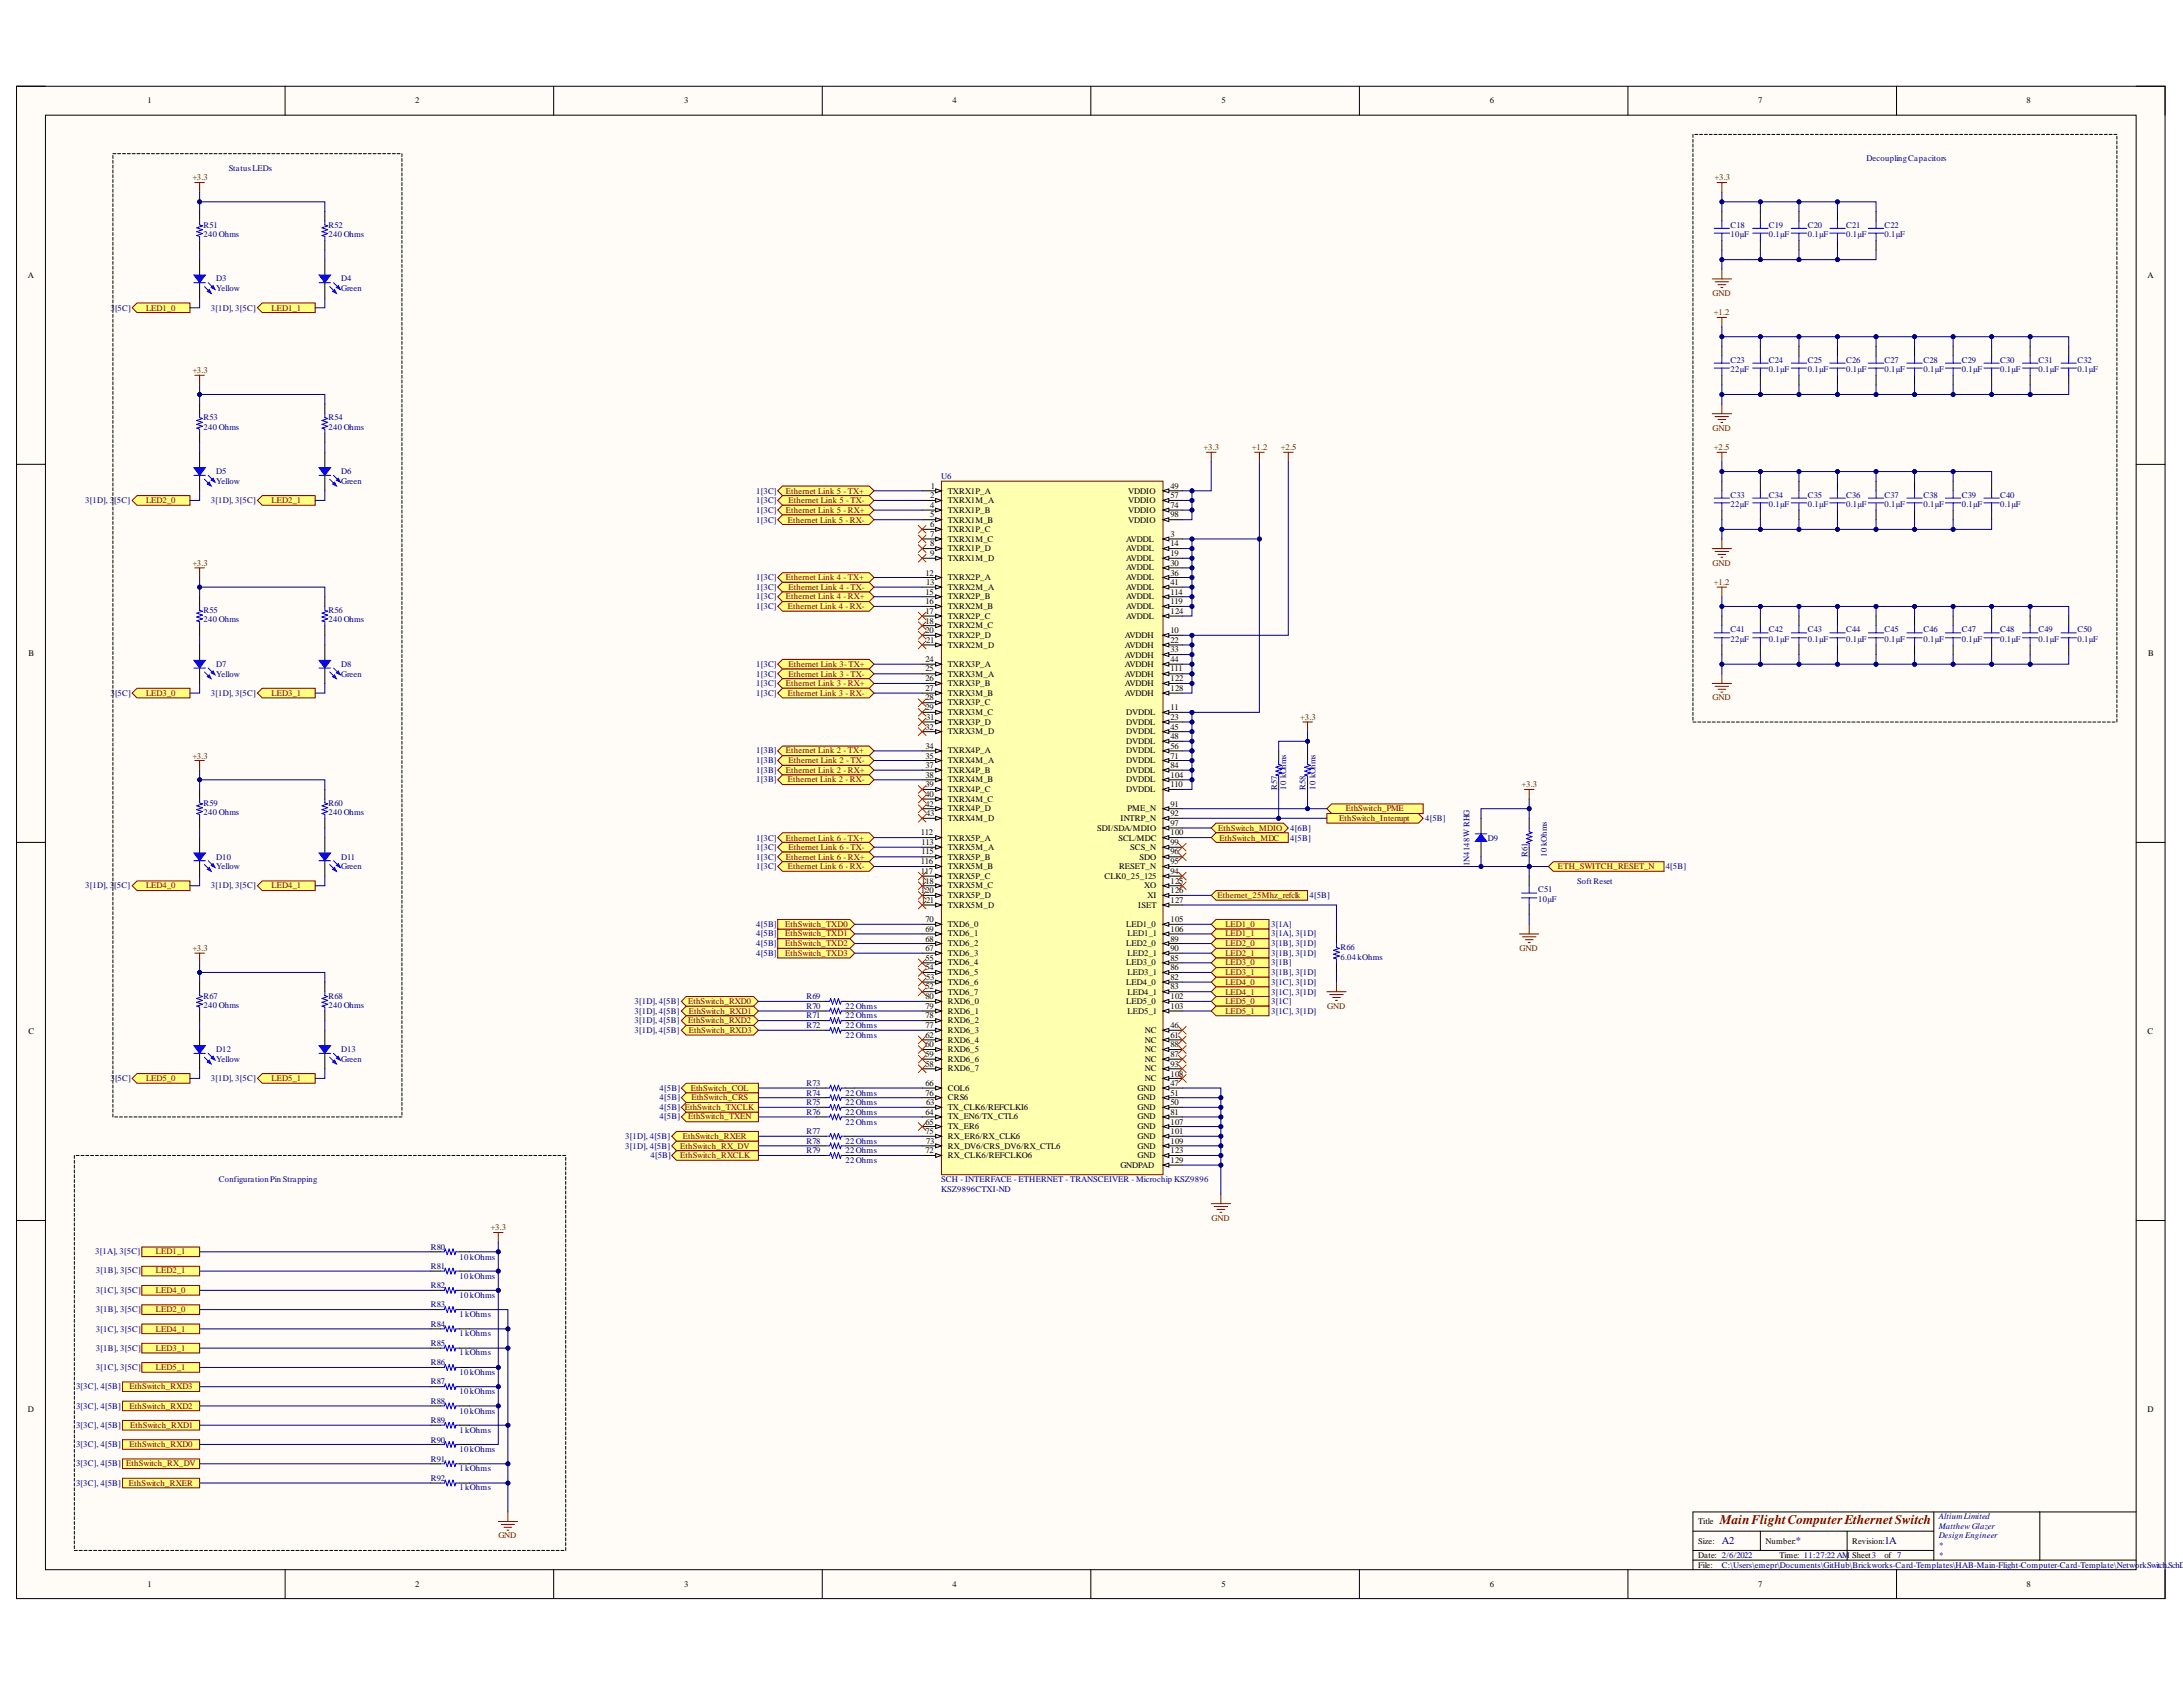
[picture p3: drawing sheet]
<svg xmlns="http://www.w3.org/2000/svg" width="279mm" height="216mm" viewBox="0 0 279 216" stroke-linecap="round" stroke-linejoin="round" font-family="sans-serif">
<defs><g id="words">
<text font-size="1.7" fill="#800000" x="220.1" y="195">MainFlightComputerEthernetSwitch</text>
<g font-size="1.4" fill="#000080">
<text x="220.4" y="197.6">A2</text>
<text x="229.9" y="197.6">*</text>
<text x="241.2" y="197.6">1A</text>
</g>
<g font-size="1.1">
<text x="18.9" y="13.2">1</text>
<text x="53.1" y="13.2">2</text>
<text x="87.6" y="13.2">3</text>
<text x="121.9" y="13.2">4</text>
<text x="156.3" y="13.2">5</text>
<text x="190.7" y="13.2">6</text>
<text x="225" y="13.2">7</text>
<text x="259.4" y="13.2">8</text>
<text x="3.6" y="35.6">A</text>
<text x="274.9" y="35.6">A</text>
<text x="119" y="63.8">2</text>
<text x="119" y="65">4</text>
<text x="119.1" y="62.6">1</text>
<text x="121.3" y="63.2">TXRX1P_A</text>
<text x="121.3" y="64.4">TXRX1M_A</text>
<text x="121.3" y="65.6">TXRX1P_B</text>
<text x="144.4" y="63.2">VDDIO</text>
<text x="144.4" y="64.4">VDDIO</text>
<text x="144.4" y="65.6">VDDIO</text>
<text x="149.8" y="62.6">49</text>
<text x="149.8" y="63.8">57</text>
<text x="149.8" y="65">74</text>
<text x="119" y="66.2">5</text>
<text x="119" y="67.5">6</text>
<text x="119" y="68.7">7</text>
<text x="119" y="69.9">8</text>
<text x="119" y="71.2">9</text>
<text x="121.3" y="66.9">TXRX1M_B</text>
<text x="121.3" y="68.1">TXRX1P_C</text>
<text x="121.3" y="69.3">TXRX1M_C</text>
<text x="121.3" y="70.5">TXRX1P_D</text>
<text x="121.3" y="71.8">TXRX1M_D</text>
<text x="144.2" y="69.3">AVDDL</text>
<text x="144.2" y="70.5">AVDDL</text>
<text x="144.2" y="71.8">AVDDL</text>
<text x="144.4" y="66.9">VDDIO</text>
<text x="149.8" y="68.7">3</text>
<text x="149.8" y="69.9">14</text>
<text x="149.8" y="71.2">19</text>
<text x="149.8" y="66.2">98</text>
<text x="118.4" y="73.7">12</text>
<text x="118.4" y="76.1">15</text>
<text x="118.4" y="77.3">16</text>
<text x="118.5" y="74.8">13</text>
<text x="121.3" y="74.3">TXRX2P_A</text>
<text x="121.3" y="75.5">TXRX2M_A</text>
<text x="121.3" y="76.7">TXRX2P_B</text>
<text x="121.3" y="78">TXRX2M_B</text>
<text x="144.2" y="73">AVDDL</text>
<text x="144.2" y="74.3">AVDDL</text>
<text x="144.2" y="75.5">AVDDL</text>
<text x="144.2" y="76.7">AVDDL</text>
<text x="144.2" y="78">AVDDL</text>
<text x="149.8" y="72.4">30</text>
<text x="149.8" y="73.7">36</text>
<text x="149.8" y="74.8">41</text>
<text x="149.8" y="76.1">114</text>
<text x="149.8" y="77.3">119</text>
<text x="3.6" y="84">B</text>
<text x="118.4" y="78.6">17</text>
<text x="118.4" y="79.8">18</text>
<text x="118.4" y="81">20</text>
<text x="118.5" y="82.3">21</text>
<text x="121.3" y="79.2">TXRX2P_C</text>
<text x="121.3" y="80.4">TXRX2M_C</text>
<text x="121.3" y="81.6">TXRX2P_D</text>
<text x="121.3" y="82.9">TXRX2M_D</text>
<text x="144" y="81.6">AVDDH</text>
<text x="144" y="82.9">AVDDH</text>
<text x="144.2" y="79.2">AVDDL</text>
<text x="149.8" y="81">10</text>
<text x="149.8" y="82.3">22</text>
<text x="149.8" y="83.5">33</text>
<text x="149.8" y="78.6">124</text>
<text x="274.9" y="84">B</text>
<text x="118.4" y="84.7">24</text>
<text x="118.4" y="85.9">25</text>
<text x="118.4" y="87.2">26</text>
<text x="118.4" y="88.5">27</text>
<text x="118.4" y="89.6">28</text>
<text x="121.3" y="85.3">TXRX3P_A</text>
<text x="121.3" y="86.6">TXRX3M_A</text>
<text x="121.3" y="87.8">TXRX3P_B</text>
<text x="121.3" y="89.1">TXRX3M_B</text>
<text x="144" y="84.1">AVDDH</text>
<text x="144" y="85.3">AVDDH</text>
<text x="144" y="86.6">AVDDH</text>
<text x="144" y="87.8">AVDDH</text>
<text x="144" y="89.1">AVDDH</text>
<text x="149.8" y="84.7">44</text>
<text x="149.8" y="85.9">111</text>
<text x="149.8" y="87.2">122</text>
<text x="149.8" y="88.5">128</text>
<text x="118.4" y="90.9">29</text>
<text x="118.4" y="93.4">32</text>
<text x="118.4" y="95.8">34</text>
<text x="118.5" y="92.1">31</text>
<text x="121.3" y="90.2">TXRX3P_C</text>
<text x="121.3" y="91.5">TXRX3M_C</text>
<text x="121.3" y="92.8">TXRX3P_D</text>
<text x="121.3" y="94">TXRX3M_D</text>
<text x="144.2" y="91.5">DVDDL</text>
<text x="144.2" y="92.8">DVDDL</text>
<text x="144.2" y="94">DVDDL</text>
<text x="144.2" y="95.2">DVDDL</text>
<text x="149.8" y="90.9">11</text>
<text x="149.8" y="92.1">23</text>
<text x="149.8" y="93.4">45</text>
<text x="149.8" y="94.6">48</text>
<text x="149.8" y="95.8">56</text>
<text x="118.4" y="97.1">35</text>
<text x="118.4" y="98.3">37</text>
<text x="118.4" y="99.5">38</text>
<text x="118.4" y="100.7">39</text>
<text x="118.4" y="102">40</text>
<text x="121.3" y="96.4">TXRX4P_A</text>
<text x="121.3" y="97.7">TXRX4M_A</text>
<text x="121.3" y="98.9">TXRX4P_B</text>
<text x="121.3" y="100.1">TXRX4M_B</text>
<text x="121.3" y="101.4">TXRX4P_C</text>
<text x="144.2" y="96.4">DVDDL</text>
<text x="144.2" y="97.7">DVDDL</text>
<text x="144.2" y="98.9">DVDDL</text>
<text x="144.2" y="100.1">DVDDL</text>
<text x="144.2" y="101.4">DVDDL</text>
<text x="149.8" y="97.1">71</text>
<text x="149.8" y="98.3">84</text>
<text x="149.8" y="99.5">104</text>
<text x="149.8" y="100.7">110</text>
<text x="117.8" y="106.9">112</text>
<text x="118.4" y="103.3">42</text>
<text x="118.5" y="104.4">43</text>
<text x="121.3" y="102.6">TXRX4M_C</text>
<text x="121.3" y="103.9">TXRX4P_D</text>
<text x="121.3" y="105">TXRX4M_D</text>
<text x="121.3" y="107.6">TXRX5P_A</text>
<text x="140.4" y="106.3">SDI/SDA/MDIO</text>
<text x="143.1" y="107.6">SCL/MDC</text>
<text x="143.4" y="105">INTRP_N</text>
<text x="144.3" y="103.9">PME_N</text>
<text x="149.8" y="103.3">91</text>
<text x="149.8" y="104.4">92</text>
<text x="149.8" y="105.7">97</text>
<text x="149.8" y="106.9">100</text>
<text x="117.8" y="110.6">116</text>
<text x="117.8" y="111.9">117</text>
<text x="117.9" y="108.2">113</text>
<text x="117.9" y="109.4">115</text>
<text x="117.9" y="113.1">118</text>
<text x="121.3" y="108.8">TXRX5M_A</text>
<text x="121.3" y="110">TXRX5P_B</text>
<text x="121.3" y="111.2">TXRX5M_B</text>
<text x="121.3" y="112.5">TXRX5P_C</text>
<text x="121.3" y="113.7">TXRX5M_C</text>
<text x="141.4" y="112.5">CLK0_25_125</text>
<text x="143.2" y="111.2">RESET_N</text>
<text x="144.7" y="108.8">SCS_N</text>
<text x="145.8" y="110">SDO</text>
<text x="146.4" y="113.7">XO</text>
<text x="149.8" y="111.9">94</text>
<text x="149.8" y="110.6">95</text>
<text x="149.8" y="109.4">96</text>
<text x="149.8" y="108.2">99</text>
<text x="149.8" y="113.1">125</text>
<text x="117.8" y="114.3">120</text>
<text x="117.9" y="115.5">121</text>
<text x="118.4" y="119.2">69</text>
<text x="118.4" y="118">70</text>
<text x="121.3" y="119.8">TXD6_1</text>
<text x="121.3" y="118.7">TXD6_0</text>
<text x="121.3" y="114.9">TXRX5P_D</text>
<text x="121.3" y="116.2">TXRX5M_D</text>
<text x="144.2" y="118.7">LED1_0</text>
<text x="144.3" y="119.8">LED1_1</text>
<text x="145.7" y="116.2">ISET</text>
<text x="146.9" y="114.9">XI</text>
<text x="149.8" y="118">105</text>
<text x="149.8" y="119.2">106</text>
<text x="149.8" y="114.3">126</text>
<text x="149.8" y="115.5">127</text>
<text x="118.4" y="124.2">54</text>
<text x="118.4" y="123">55</text>
<text x="118.4" y="121.7">67</text>
<text x="118.4" y="120.5">68</text>
<text x="118.5" y="125.4">53</text>
<text x="121.3" y="124.8">TXD6_5</text>
<text x="121.3" y="123.6">TXD6_4</text>
<text x="121.3" y="122.3">TXD6_3</text>
<text x="121.3" y="121.1">TXD6_2</text>
<text x="144.2" y="123.6">LED3_0</text>
<text x="144.2" y="121.1">LED2_0</text>
<text x="144.3" y="124.8">LED3_1</text>
<text x="144.3" y="122.3">LED2_1</text>
<text x="149.8" y="125.4">82</text>
<text x="149.8" y="123">85</text>
<text x="149.8" y="124.2">86</text>
<text x="149.8" y="120.5">89</text>
<text x="149.8" y="121.7">90</text>
<text x="118.4" y="126.6">52</text>
<text x="118.4" y="131.6">77</text>
<text x="118.4" y="130.3">78</text>
<text x="118.4" y="129.1">79</text>
<text x="118.4" y="127.9">80</text>
<text x="121.3" y="127.3">TXD6_7</text>
<text x="121.3" y="126">TXD6_6</text>
<text x="121.3" y="130.9">RXD6_2</text>
<text x="121.3" y="129.7">RXD6_1</text>
<text x="121.3" y="128.5">RXD6_0</text>
<text x="144.2" y="126">LED4_0</text>
<text x="144.2" y="128.5">LED5_0</text>
<text x="144.3" y="127.3">LED4_1</text>
<text x="144.3" y="129.7">LED5_1</text>
<text x="149.8" y="131.6">46</text>
<text x="149.8" y="126.6">83</text>
<text x="149.8" y="127.9">102</text>
<text x="149.8" y="129.1">103</text>
<text x="3.6" y="132.4">C</text>
<text x="118.4" y="136.5">58</text>
<text x="118.4" y="135.2">59</text>
<text x="118.4" y="134">60</text>
<text x="118.4" y="132.8">62</text>
<text x="121.3" y="137.1">RXD6_7</text>
<text x="121.3" y="135.9">RXD6_6</text>
<text x="121.3" y="134.6">RXD6_5</text>
<text x="121.3" y="133.5">RXD6_4</text>
<text x="121.3" y="132.2">RXD6_3</text>
<text x="146.5" y="132.2">NC</text>
<text x="146.5" y="133.5">NC</text>
<text x="146.5" y="135.9">NC</text>
<text x="146.5" y="134.6">NC</text>
<text x="146.5" y="137.1">NC</text>
<text x="149.8" y="132.8">61</text>
<text x="149.8" y="135.2">87</text>
<text x="149.8" y="134">88</text>
<text x="149.8" y="136.5">93</text>
<text x="149.8" y="137.8">108</text>
<text x="274.9" y="132.4">C</text>
<text x="118.4" y="142.7">64</text>
<text x="118.4" y="143.9">65</text>
<text x="118.4" y="139">66</text>
<text x="118.4" y="140.2">76</text>
<text x="118.5" y="141.4">63</text>
<text x="121.3" y="142.1">TX_CLK6/REFCLKI6</text>
<text x="121.3" y="143.3">TX_EN6/TX_CTL6</text>
<text x="121.3" y="139.6">COL6</text>
<text x="121.3" y="140.8">CRS6</text>
<text x="145.6" y="139.6">GND</text>
<text x="145.6" y="142.1">GND</text>
<text x="145.6" y="140.8">GND</text>
<text x="145.6" y="143.3">GND</text>
<text x="146.5" y="138.4">NC</text>
<text x="149.8" y="139">47</text>
<text x="149.8" y="141.4">50</text>
<text x="149.8" y="140.2">51</text>
<text x="149.8" y="142.7">81</text>
<text x="149.8" y="143.9">107</text>
<text x="118.4" y="147.6">72</text>
<text x="118.4" y="145.1">75</text>
<text x="118.5" y="146.4">73</text>
<text x="121.3" y="144.5">TX_ER6</text>
<text x="121.3" y="148.3">RX_CLK6/REFCLKO6</text>
<text x="121.3" y="147">RX_DV6/CRS_DV6/RX_CTL6</text>
<text x="121.3" y="145.7">RX_ER6/RX_CLK6</text>
<text x="143.4" y="149.4">GNDPAD</text>
<text x="145.6" y="145.7">GND</text>
<text x="145.6" y="144.5">GND</text>
<text x="145.6" y="147">GND</text>
<text x="145.6" y="148.3">GND</text>
<text x="149.8" y="145.1">101</text>
<text x="149.8" y="146.4">109</text>
<text x="149.8" y="147.6">123</text>
<text x="149.8" y="148.8">129</text>
<text x="3.6" y="180.7">D</text>
<text x="274.9" y="180.7">D</text>
<text x="217.3" y="195">Title</text>
<text x="217.3" y="197.6">Size:</text>
<text x="226" y="197.6">Number:</text>
<text x="237" y="197.6">Revision:</text>
<text x="18.9" y="203.1">1</text>
<text x="53.1" y="203.1">2</text>
<text x="87.6" y="203.1">3</text>
<text x="121.9" y="203.1">4</text>
<text x="156.3" y="203.1">5</text>
<text x="190.7" y="203.1">6</text>
<text x="217.3" y="199.3">Date: 2/6/2022</text>
<text x="217.3" y="200.6">File:</text>
<text x="225" y="203.1">7</text>
<text x="227.7" y="199.3">Time: 11:27:22 AM Sheet3</text>
<text x="241.2" y="199.3">of 7</text>
<text x="259.4" y="203.1">8</text>
</g>
<g font-size="1.1" fill="#800000">
<text x="24.6" y="23.1">+3.3</text>
<text x="219.4" y="23.1">+3.3</text>
<text x="18.7" y="39.7">LED1_0</text>
<text x="34.8" y="39.7">LED1_1</text>
<text x="219.2" y="37.9">GND</text>
<text x="219.4" y="40.3">+1.2</text>
<text x="24.6" y="47.8">+3.3</text>
<text x="154.1" y="57.6">+3.3</text>
<text x="160.2" y="57.6">+1.2</text>
<text x="164" y="57.6">+2.5</text>
<text x="219.2" y="55.1">GND</text>
<text x="219.4" y="57.6">+2.5</text>
<text x="18.7" y="64.4">LED2_0</text>
<text x="34.8" y="64.4">LED2_1</text>
<text x="100.6" y="63.2">Ethernet Link 5 - TX+</text>
<text x="100.6" y="65.6">Ethernet Link 5 - RX+</text>
<text x="100.9" y="64.4">Ethernet Link 5 - TX-</text>
<text x="100.8" y="66.9">Ethernet Link 5 - RX-</text>
<text x="24.6" y="72.4">+3.3</text>
<text x="100.6" y="74.3">Ethernet Link 4 - TX+</text>
<text x="100.6" y="76.7">Ethernet Link 4 - RX+</text>
<text x="100.8" y="78">Ethernet Link 4 - RX-</text>
<text x="100.9" y="75.5">Ethernet Link 4 - TX-</text>
<text x="219.2" y="72.4">GND</text>
<text x="219.4" y="74.8">+1.2</text>
<text x="18.7" y="89.1">LED3_0</text>
<text x="34.8" y="89.1">LED3_1</text>
<text x="100.6" y="87.8">Ethernet Link 3 - RX+</text>
<text x="100.8" y="89.1">Ethernet Link 3 - RX-</text>
<text x="100.9" y="85.3">Ethernet Link 3- TX+</text>
<text x="100.9" y="86.6">Ethernet Link 3 - TX-</text>
<text x="219.2" y="89.6">GND</text>
<text x="166.4" y="92.1">+3.3</text>
<text x="24.6" y="97.1">+3.3</text>
<text x="100.6" y="96.4">Ethernet Link 2 - TX+</text>
<text x="100.6" y="98.9">Ethernet Link 2 - RX+</text>
<text x="100.8" y="100.1">Ethernet Link 2 - RX-</text>
<text x="100.9" y="97.7">Ethernet Link 2 - TX-</text>
<text x="194.7" y="100.7">+3.3</text>
<text x="100.6" y="107.6">Ethernet Link 6 - TX+</text>
<text x="155.9" y="106.3">EthSwitch_MDIO</text>
<text x="156.1" y="107.6">EthSwitch_MDC</text>
<text x="171.4" y="105">EthSwitch_Interrupt</text>
<text x="172.2" y="103.9">EthSwitch_PME</text>
<text x="18.7" y="113.7">LED4_0</text>
<text x="34.8" y="113.7">LED4_1</text>
<text x="100.6" y="110">Ethernet Link 6 - RX+</text>
<text x="100.8" y="111.2">Ethernet Link 6 - RX-</text>
<text x="100.9" y="108.8">Ethernet Link 6 - TX-</text>
<text x="199.4" y="111.2">ETH_SWITCH_RESET_N</text>
<text x="100.5" y="119.8">EthSwitch_TXD1</text>
<text x="100.5" y="118.7">EthSwitch_TXD0</text>
<text x="155.8" y="114.9">Ethernet_25Mhz_refclk</text>
<text x="156.8" y="118.7">LED1_0</text>
<text x="156.8" y="119.8">LED1_1</text>
<text x="24.6" y="121.7">+3.3</text>
<text x="100.5" y="121.1">EthSwitch_TXD2</text>
<text x="100.5" y="122.3">EthSwitch_TXD3</text>
<text x="156.8" y="121.1">LED2_0</text>
<text x="156.8" y="122.3">LED2_1</text>
<text x="156.8" y="123.6">LED3_0</text>
<text x="156.8" y="124.8">LED3_1</text>
<text x="194.5" y="121.7">GND</text>
<text x="88.1" y="128.5">EthSwitch_RXD0</text>
<text x="88.1" y="130.9">EthSwitch_RXD2</text>
<text x="88.2" y="129.7">EthSwitch_RXD1</text>
<text x="156.8" y="126">LED4_0</text>
<text x="156.8" y="127.3">LED4_1</text>
<text x="156.8" y="128.5">LED5_0</text>
<text x="156.8" y="129.7">LED5_1</text>
<text x="169.9" y="129.1">GND</text>
<text x="88.2" y="132.2">EthSwitch_RXD3</text>
<text x="18.7" y="138.4">LED5_0</text>
<text x="34.8" y="138.4">LED5_1</text>
<text x="88.1" y="143.3">EthSwitch_TXEN</text>
<text x="88.4" y="139.6">EthSwitch_COL</text>
<text x="88.5" y="140.8">EthSwitch_CRS</text>
<text x="87.1" y="148.3">EthSwitch_RXCLK</text>
<text x="87.1" y="147">EthSwitch_RX_DV</text>
<text x="87.4" y="145.7">EthSwitch_RXER</text>
<text x="20" y="160.5">LED1_1</text>
<text x="62.8" y="157.5">+3.3</text>
<text x="155.1" y="156.2">GND</text>
<text x="20" y="168">LED2_0</text>
<text x="20" y="165.5">LED4_0</text>
<text x="20" y="163">LED2_1</text>
<text x="20" y="172.9">LED3_1</text>
<text x="20" y="170.4">LED4_1</text>
<text x="16.6" y="177.8">EthSwitch_RXD3</text>
<text x="20" y="175.3">LED5_1</text>
<text x="16.6" y="185.2">EthSwitch_RXD0</text>
<text x="16.6" y="180.3">EthSwitch_RXD2</text>
<text x="16.7" y="182.8">EthSwitch_RXD1</text>
<text x="16.5" y="190.1">EthSwitch_RXER</text>
<text x="63.8" y="196.9">GND</text>
</g>
<g font-size="1.1" fill="#000080">
<text x="29.3" y="21.9">StatusLEDs</text>
<text x="238.9" y="20.6">DecouplingCapacitors</text>
<text x="26.1" y="29.2">R51</text>
<text x="42" y="29.2">R52</text>
<text x="221.5" y="29.2">C18</text>
<text x="226.4" y="29.2">C19</text>
<text x="231.4" y="29.2">C20</text>
<text x="236.3" y="29.2">C21</text>
<text x="241.2" y="29.2">C22</text>
<text x="26.1" y="30.4">240 Ohms</text>
<text x="42" y="30.4">240 Ohms</text>
<text x="221.5" y="30.4">10µF</text>
<text x="226.4" y="30.4">0.1µF</text>
<text x="231.4" y="30.4">0.1µF</text>
<text x="236.3" y="30.4">0.1µF</text>
<text x="241.2" y="30.4">0.1µF</text>
<text x="14.1" y="39.7">3[5C]</text>
<text x="27" y="39.7">3[1D], 3[5C]</text>
<text x="27.7" y="36">D3</text>
<text x="27.7" y="37.3">Yellow</text>
<text x="43.7" y="36">D4</text>
<text x="43.7" y="37.3">Green</text>
<text x="221.5" y="47.6">22µF</text>
<text x="221.5" y="46.4">C23</text>
<text x="226.4" y="47.6">0.1µF</text>
<text x="226.4" y="46.4">C24</text>
<text x="231.4" y="47.6">0.1µF</text>
<text x="231.4" y="46.4">C25</text>
<text x="236.3" y="47.6">0.1µF</text>
<text x="236.3" y="46.4">C26</text>
<text x="241.2" y="47.6">0.1µF</text>
<text x="241.2" y="46.4">C27</text>
<text x="246.2" y="47.6">0.1µF</text>
<text x="246.2" y="46.4">C28</text>
<text x="251.1" y="47.6">0.1µF</text>
<text x="251.1" y="46.4">C29</text>
<text x="256" y="47.6">0.1µF</text>
<text x="256" y="46.4">C30</text>
<text x="260.9" y="47.6">0.1µF</text>
<text x="260.9" y="46.4">C31</text>
<text x="265.9" y="47.6">0.1µF</text>
<text x="265.9" y="46.4">C32</text>
<text x="26.1" y="53.8">R53</text>
<text x="42" y="53.8">R54</text>
<text x="26.1" y="55.1">240 Ohms</text>
<text x="42" y="55.1">240 Ohms</text>
<text x="10.9" y="64.4">3[1D], 3[5C]</text>
<text x="27" y="64.4">3[1D], 3[5C]</text>
<text x="27.7" y="60.7">D5</text>
<text x="27.7" y="61.9">Yellow</text>
<text x="43.7" y="60.7">D6</text>
<text x="43.7" y="61.9">Green</text>
<text x="96.8" y="63.2">1[3C]</text>
<text x="96.8" y="64.4">1[3C]</text>
<text x="96.8" y="65.6">1[3C]</text>
<text x="120.5" y="61.3">U6</text>
<text x="221.5" y="64.9">22µF</text>
<text x="221.5" y="63.7">C33</text>
<text x="226.4" y="64.9">0.1µF</text>
<text x="226.4" y="63.7">C34</text>
<text x="231.4" y="64.9">0.1µF</text>
<text x="231.4" y="63.7">C35</text>
<text x="236.3" y="64.9">0.1µF</text>
<text x="236.3" y="63.7">C36</text>
<text x="241.2" y="64.9">0.1µF</text>
<text x="241.2" y="63.7">C37</text>
<text x="246.2" y="64.9">0.1µF</text>
<text x="246.2" y="63.7">C38</text>
<text x="251.1" y="64.9">0.1µF</text>
<text x="251.1" y="63.7">C39</text>
<text x="256" y="64.9">0.1µF</text>
<text x="256" y="63.7">C40</text>
<text x="96.8" y="66.9">1[3C]</text>
<text x="96.8" y="74.3">1[3C]</text>
<text x="96.8" y="75.5">1[3C]</text>
<text x="96.8" y="76.7">1[3C]</text>
<text x="96.8" y="78">1[3C]</text>
<text x="26.1" y="79.7">240 Ohms</text>
<text x="26.1" y="78.5">R55</text>
<text x="42" y="79.7">240 Ohms</text>
<text x="42" y="78.5">R56</text>
<text x="221.5" y="82.1">22µF</text>
<text x="221.5" y="80.9">C41</text>
<text x="226.4" y="82.1">0.1µF</text>
<text x="226.4" y="80.9">C42</text>
<text x="231.4" y="82.1">0.1µF</text>
<text x="231.4" y="80.9">C43</text>
<text x="236.3" y="82.1">0.1µF</text>
<text x="236.3" y="80.9">C44</text>
<text x="241.2" y="82.1">0.1µF</text>
<text x="241.2" y="80.9">C45</text>
<text x="246.2" y="82.1">0.1µF</text>
<text x="246.2" y="80.9">C46</text>
<text x="251.1" y="82.1">0.1µF</text>
<text x="251.1" y="80.9">C47</text>
<text x="256" y="82.1">0.1µF</text>
<text x="256" y="80.9">C48</text>
<text x="260.9" y="82.1">0.1µF</text>
<text x="260.9" y="80.9">C49</text>
<text x="265.9" y="82.1">0.1µF</text>
<text x="265.9" y="80.9">C50</text>
<text x="14.1" y="89.1">3[5C]</text>
<text x="27" y="89.1">3[1D], 3[5C]</text>
<text x="27.7" y="85.3">D7</text>
<text x="27.7" y="86.6">Yellow</text>
<text x="43.7" y="85.3">D8</text>
<text x="43.7" y="86.6">Green</text>
<text x="96.8" y="85.3">1[3C]</text>
<text x="96.8" y="86.6">1[3C]</text>
<text x="96.8" y="87.8">1[3C]</text>
<text x="96.8" y="89.1">1[3C]</text>
<text x="96.8" y="96.4">1[3B]</text>
<text x="96.8" y="97.7">1[3B]</text>
<text x="96.8" y="98.9">1[3B]</text>
<text x="96.8" y="100.1">1[3B]</text>
<text x="163.4" y="101.1" transform="rotate(-90 163.4 101.1)">R57</text>
<text x="164.6" y="101.1" transform="rotate(-90 164.6 101.1)">10 kOhms</text>
<text x="167.1" y="101.1" transform="rotate(-90 167.1 101.1)">R58</text>
<text x="168.4" y="101.1" transform="rotate(-90 168.4 101.1)">10 kOhms</text>
<text x="26.1" y="104.4">240 Ohms</text>
<text x="26.1" y="103.1">R59</text>
<text x="42" y="104.4">240 Ohms</text>
<text x="42" y="103.1">R60</text>
<text x="96.8" y="107.6">1[3C]</text>
<text x="165.1" y="106.3">4[6B]</text>
<text x="165.1" y="107.6">4[5B]</text>
<text x="182.4" y="105">4[5B]</text>
<text x="190.4" y="107.6">D9</text>
<text x="10.9" y="113.7">3[1D], 3[5C]</text>
<text x="27" y="113.7">3[1D], 3[5C]</text>
<text x="27.7" y="110">D10</text>
<text x="27.7" y="111.2">Yellow</text>
<text x="43.7" y="110">D11</text>
<text x="43.7" y="111.2">Green</text>
<text x="96.8" y="108.8">1[3C]</text>
<text x="96.8" y="110">1[3C]</text>
<text x="96.8" y="111.2">1[3C]</text>
<text x="188.1" y="110.9" transform="rotate(-90 188.1 110.9)">1N4148W RHG</text>
<text x="195.5" y="109.7" transform="rotate(-90 195.5 109.7)">R61</text>
<text x="198" y="109.7" transform="rotate(-90 198 109.7)">10 kOhms</text>
<text x="201.9" y="113.1">Soft Reset</text>
<text x="213.2" y="111.2">4[5B]</text>
<text x="96.8" y="119.8">4[5B]</text>
<text x="96.8" y="118.7">4[5B]</text>
<text x="162.7" y="118.7">3[1A]</text>
<text x="162.7" y="119.8">3[1A], 3[1D]</text>
<text x="167.6" y="114.9">4[5B]</text>
<text x="196.9" y="115.4">10µF</text>
<text x="196.9" y="114.2">C51</text>
<text x="96.8" y="121.1">4[5B]</text>
<text x="96.8" y="122.3">4[5B]</text>
<text x="162.7" y="121.1">3[1B], 3[1D]</text>
<text x="162.7" y="122.3">3[1B], 3[1D]</text>
<text x="162.7" y="123.6">3[1B]</text>
<text x="162.7" y="124.8">3[1B], 3[1D]</text>
<text x="171.6" y="122.8">6.04 kOhms</text>
<text x="171.6" y="121.6">R66</text>
<text x="26.1" y="129">240 Ohms</text>
<text x="26.1" y="127.8">R67</text>
<text x="42" y="129">240 Ohms</text>
<text x="42" y="127.8">R68</text>
<text x="81.2" y="129.7">3[1D], 4[5B]</text>
<text x="81.2" y="128.5">3[1D], 4[5B]</text>
<text x="81.2" y="130.9">3[1D], 4[5B]</text>
<text x="103.2" y="127.9">R69</text>
<text x="103.2" y="129.1">R70</text>
<text x="103.2" y="130.3">R71</text>
<text x="103.2" y="131.6">R72</text>
<text x="108.2" y="129.1">22 Ohms</text>
<text x="108.2" y="130.3">22 Ohms</text>
<text x="108.2" y="131.6">22 Ohms</text>
<text x="162.7" y="126">3[1C], 3[1D]</text>
<text x="162.7" y="127.3">3[1C], 3[1D]</text>
<text x="162.7" y="128.5">3[1C]</text>
<text x="162.7" y="129.7">3[1C], 3[1D]</text>
<text x="27.7" y="134.6">D12</text>
<text x="27.7" y="135.9">Yellow</text>
<text x="43.7" y="134.6">D13</text>
<text x="43.7" y="135.9">Green</text>
<text x="81.2" y="132.2">3[1D], 4[5B]</text>
<text x="108.2" y="132.8">22 Ohms</text>
<text x="14.1" y="138.4">3[5C]</text>
<text x="27" y="138.4">3[1D], 3[5C]</text>
<text x="84.4" y="143.3">4[5B]</text>
<text x="84.4" y="142.1">4[5B] EthSwitch_TXCLK</text>
<text x="84.4" y="139.6">4[5B]</text>
<text x="84.4" y="140.8">4[5B]</text>
<text x="103.2" y="139">R73</text>
<text x="103.2" y="140.2">R74</text>
<text x="103.2" y="141.4">R75</text>
<text x="103.2" y="142.7">R76</text>
<text x="108.2" y="140.2">22 Ohms</text>
<text x="108.2" y="141.4">22 Ohms</text>
<text x="108.2" y="142.7">22 Ohms</text>
<text x="108.2" y="143.9">22 Ohms</text>
<text x="80" y="147">3[1D], 4[5B]</text>
<text x="80" y="145.7">3[1D], 4[5B]</text>
<text x="83.2" y="148.3">4[5B]</text>
<text x="103.2" y="145.1">R77</text>
<text x="103.2" y="146.4">R78</text>
<text x="103.2" y="147.6">R79</text>
<text x="108.2" y="146.4">22 Ohms</text>
<text x="108.2" y="147.6">22 Ohms</text>
<text x="108.2" y="148.8">22 Ohms</text>
<text x="28" y="151.3">Configuration Pin Strapping</text>
<text x="120.5" y="152.6">KSZ9896CTXI-ND</text>
<text x="120.5" y="151.3">SCH - INTERFACE - ETHERNET - TRANSCEIVER - Microchip KSZ9896</text>
<text x="12.2" y="160.5">3[1A], 3[5C]</text>
<text x="55.2" y="159.9">R80</text>
<text x="58.8" y="161.2">10 kOhms</text>
<text x="12.3" y="168">3[1B], 3[5C]</text>
<text x="12.3" y="165.5">3[1C], 3[5C]</text>
<text x="12.3" y="163">3[1B], 3[5C]</text>
<text x="55.2" y="164.8">R82</text>
<text x="55.2" y="162.4">R81</text>
<text x="55.2" y="167.3">R83</text>
<text x="58.8" y="166.1">10 kOhms</text>
<text x="58.8" y="163.7">10 kOhms</text>
<text x="12.3" y="172.9">3[1B], 3[5C]</text>
<text x="12.3" y="170.4">3[1C], 3[5C]</text>
<text x="55.2" y="169.8">R84</text>
<text x="55.2" y="172.3">R85</text>
<text x="58.8" y="171">1 kOhms</text>
<text x="58.8" y="173.5">1 kOhms</text>
<text x="58.8" y="168.6">1 kOhms</text>
<text x="9.7" y="177.8">3[3C], 4[5B]</text>
<text x="12.3" y="175.3">3[1C], 3[5C]</text>
<text x="55.2" y="179.6">R88</text>
<text x="55.2" y="177.2">R87</text>
<text x="55.2" y="174.7">R86</text>
<text x="58.8" y="178.5">10 kOhms</text>
<text x="58.8" y="176">10 kOhms</text>
<text x="9.7" y="182.8">3[3C], 4[5B]</text>
<text x="9.7" y="185.2">3[3C], 4[5B]</text>
<text x="9.7" y="180.3">3[3C], 4[5B]</text>
<text x="55.2" y="184.6">R90</text>
<text x="55.2" y="182.1">R89</text>
<text x="58.8" y="185.8">10 kOhms</text>
<text x="58.8" y="180.9">10 kOhms</text>
<text x="58.8" y="183.4">1 kOhms</text>
<text x="9.7" y="187.7">3[3C], 4[5B] EthSwitch_RX_DV</text>
<text x="9.7" y="190.1">3[3C], 4[5B]</text>
<text x="55.2" y="187.1">R91</text>
<text x="55.2" y="189.5">R92</text>
<text x="58.8" y="188.3">1 kOhms</text>
<text x="58.8" y="190.7">1 kOhms</text>
<text x="248.1" y="194.4">AltiumLimited</text>
<text x="248.1" y="195.7">Matthew Glazer</text>
<text x="248.1" y="196.9">Design Engineer</text>
<text x="220.4" y="200.6">C:\Users\emepr\Documents\GitHub\Brickworks-Card-Templates\HAB-Main-Flight-Computer-Card-Template\NetworkSwitch</text>
<text x="248.1" y="198.2">*</text>
<text x="248.1" y="199.3">*</text>
<text x="277.3" y="200.6">.SchDoc</text>
</g>
</g></defs>
<path d="M2.1 11h275v193.6h-275z" fill-rule="evenodd" fill="#fffcf8"/>
<path d="M2.1 11h275v193.6h-275z" fill="none" stroke="#000" stroke-width=".13"/>
<path d="M5.8 14.7h267.6v186.2h-267.6z" fill-rule="evenodd" fill="#fffcf8"/>
<g fill="none" stroke="#000" stroke-width=".13">
<path d="M2.1 11h3.7M5.8 14.7h267.6v186.2h-267.6zM36.5 11v3.7M70.9 11v3.7M105.2 11v3.7M139.6 11v3.7M174 11v3.7M208.4 11v3.7M242.7 11v3.7M273.4 11h3.7v3.7M2.1 59.4h3.7M273.4 59.4h3.7"/>
<path d="M2.1 107.8h3.7M273.4 107.8h3.7M2.1 156.2h3.7M273.4 156.2h3.7M216.7 196h30.8M216.7 199.7h56.7M216.7 198.4h30.8M225.3 196v2.4M236.4 196v3.7M247.5 193.5v6.2M261.1 193.5v6.2M273.4 193.5h-56.7v7.4"/>
<path d="M36.5 200.9v3.7M70.9 200.9v3.7M105.2 200.9v3.7M139.6 200.9v3.7M174 200.9v3.7M208.4 200.9v3.7M242.7 200.9v3.7M277.1 200.9v3.7"/>
</g>
<path d="M120.5 61.6h28.4v88.7h-28.4z" fill-rule="evenodd" fill="#ffffb0"/>
<path d="M120.5 61.6h28.4v88.7h-28.4z" fill="none" stroke="#800000" stroke-width=".13"/>
<path d="M118 62.8h2.5" fill="none" stroke="#000" stroke-width=".13"/>
<path d="M119.8 62.6l.7 .2-.7 .3z" fill="#f8fcff"/>
<path d="M118 64h2.5M119.8 62.6l.7 .2-.7 .3z" fill="none" stroke="#000" stroke-width=".13"/>
<path d="M119.8 63.8l.7 .2-.7 .3z" fill="#f8fcff"/>
<path d="M119.8 63.8l.7 .2-.7 .3zM148.9 69h2.4" fill="none" stroke="#000" stroke-width=".13"/>
<path d="M148.9 69l.7-.3v.5z" fill="#f8fcff"/>
<path d="M118 65.3h2.5M148.9 69l.7-.3v.5z" fill="none" stroke="#000" stroke-width=".13"/>
<path d="M119.8 65l.7 .3-.7 .2z" fill="#f8fcff"/>
<path d="M118 66.5h2.5M119.8 65l.7 .3-.7 .2z" fill="none" stroke="#000" stroke-width=".13"/>
<path d="M119.8 66.3l.7 .2-.7 .3z" fill="#f8fcff"/>
<path d="M118 67.7h2.5M119.8 66.3l.7 .2-.7 .3z" fill="none" stroke="#000" stroke-width=".13"/>
<path d="M119.8 67.5l.7 .2-.7 .3z" fill="#f8fcff"/>
<path d="M118 69h2.5M119.8 67.5l.7 .2-.7 .3z" fill="none" stroke="#000" stroke-width=".13"/>
<path d="M119.8 68.7l.7 .3-.7 .2z" fill="#f8fcff"/>
<path d="M118 70.2h2.5M119.8 68.7l.7 .3-.7 .2z" fill="none" stroke="#000" stroke-width=".13"/>
<path d="M119.8 70l.7 .2-.7 .3z" fill="#f8fcff"/>
<path d="M118 71.4h2.5M119.8 70l.7 .2-.7 .3z" fill="none" stroke="#000" stroke-width=".13"/>
<path d="M119.8 71.2l.7 .2-.7 .3z" fill="#f8fcff"/>
<path d="M119.8 71.2l.7 .2-.7 .3zM148.9 81.3h2.4" fill="none" stroke="#000" stroke-width=".13"/>
<path d="M148.9 81.3l.7-.2v.5z" fill="#f8fcff"/>
<path d="M148.9 81.3l.7-.2v.5zM148.9 91.2h2.4" fill="none" stroke="#000" stroke-width=".13"/>
<path d="M148.9 91.2l.7-.3v.5z" fill="#f8fcff"/>
<path d="M118 73.9h2.5M148.9 91.2l.7-.3v.5z" fill="none" stroke="#000" stroke-width=".13"/>
<path d="M119.8 73.7l.7 .2-.7 .3z" fill="#f8fcff"/>
<path d="M118 75.1h2.5M119.8 73.7l.7 .2-.7 .3z" fill="none" stroke="#000" stroke-width=".13"/>
<path d="M119.8 74.9l.7 .2-.7 .3z" fill="#f8fcff"/>
<path d="M119.8 74.9l.7 .2-.7 .3zM148.9 70.2h2.4" fill="none" stroke="#000" stroke-width=".13"/>
<path d="M148.9 70.2l.7-.2v.5z" fill="#f8fcff"/>
<path d="M118 76.4h2.5M148.9 70.2l.7-.2v.5z" fill="none" stroke="#000" stroke-width=".13"/>
<path d="M119.8 76.1l.7 .3-.7 .2z" fill="#f8fcff"/>
<path d="M118 77.6h2.5M119.8 76.1l.7 .3-.7 .2z" fill="none" stroke="#000" stroke-width=".13"/>
<path d="M119.8 77.4l.7 .2-.7 .3z" fill="#f8fcff"/>
<path d="M118 78.8h2.5M119.8 77.4l.7 .2-.7 .3z" fill="none" stroke="#000" stroke-width=".13"/>
<path d="M119.8 78.6l.7 .2-.7 .3z" fill="#f8fcff"/>
<path d="M119.8 78.6l.7 .2-.7 .3zM118 80.1h2.5" fill="none" stroke="#000" stroke-width=".13"/>
<path d="M119.8 79.8l.7 .3-.7 .2z" fill="#f8fcff"/>
<path d="M119.8 79.8l.7 .3-.7 .2zM148.9 71.4h2.4" fill="none" stroke="#000" stroke-width=".13"/>
<path d="M148.9 71.4l.7-.2v.5z" fill="#f8fcff"/>
<path d="M148.9 71.4l.7-.2v.5zM118 81.3h2.5" fill="none" stroke="#000" stroke-width=".13"/>
<path d="M119.8 81.1l.7 .2-.7 .3z" fill="#f8fcff"/>
<path d="M118 82.5h2.5M119.8 81.1l.7 .2-.7 .3z" fill="none" stroke="#000" stroke-width=".13"/>
<path d="M119.8 82.3l.7 .2-.7 .3z" fill="#f8fcff"/>
<path d="M119.8 82.3l.7 .2-.7 .3zM148.9 82.5h2.4" fill="none" stroke="#000" stroke-width=".13"/>
<path d="M148.9 82.5l.7-.2v.5z" fill="#f8fcff"/>
<path d="M148.9 82.5l.7-.2v.5zM148.9 92.4h2.4" fill="none" stroke="#000" stroke-width=".13"/>
<path d="M148.9 92.4l.7-.2v.4z" fill="#f8fcff"/>
<path d="M118 85h2.5M148.9 92.4l.7-.2v.4z" fill="none" stroke="#000" stroke-width=".13"/>
<path d="M119.8 84.8l.7 .2-.7 .3z" fill="#f8fcff"/>
<path d="M118 86.2h2.5M119.8 84.8l.7 .2-.7 .3z" fill="none" stroke="#000" stroke-width=".13"/>
<path d="M119.8 86l.7 .2-.7 .3z" fill="#f8fcff"/>
<path d="M118 87.5h2.5M119.8 86l.7 .2-.7 .3z" fill="none" stroke="#000" stroke-width=".13"/>
<path d="M119.8 87.2l.7 .3-.7 .2z" fill="#f8fcff"/>
<path d="M118 88.7h2.5M119.8 87.2l.7 .3-.7 .2z" fill="none" stroke="#000" stroke-width=".13"/>
<path d="M119.8 88.5l.7 .2-.7 .2z" fill="#f8fcff"/>
<path d="M118 89.9h2.5M119.8 88.5l.7 .2-.7 .2z" fill="none" stroke="#000" stroke-width=".13"/>
<path d="M119.8 89.7l.7 .2-.7 .3z" fill="#f8fcff"/>
<path d="M118 91.2h2.5M119.8 89.7l.7 .2-.7 .3z" fill="none" stroke="#000" stroke-width=".13"/>
<path d="M119.8 90.9l.7 .3-.7 .2z" fill="#f8fcff"/>
<path d="M148.9 72.7h2.4M119.8 90.9l.7 .3-.7 .2z" fill="none" stroke="#000" stroke-width=".13"/>
<path d="M148.9 72.7l.7-.3v.5z" fill="#f8fcff"/>
<path d="M148.9 72.7l.7-.3v.5zM118 92.4h2.5" fill="none" stroke="#000" stroke-width=".13"/>
<path d="M119.8 92.2l.7 .2-.7 .2z" fill="#f8fcff"/>
<path d="M118 93.6h2.5M119.8 92.2l.7 .2-.7 .2z" fill="none" stroke="#000" stroke-width=".13"/>
<path d="M119.8 93.4l.7 .2-.7 .3z" fill="#f8fcff"/>
<path d="M119.8 93.4l.7 .2-.7 .3zM148.9 83.8h2.4" fill="none" stroke="#000" stroke-width=".13"/>
<path d="M148.9 83.8l.7-.3v.5z" fill="#f8fcff"/>
<path d="M118 96.1h2.5M148.9 83.8l.7-.3v.5z" fill="none" stroke="#000" stroke-width=".13"/>
<path d="M119.8 95.9l.7 .2-.7 .2z" fill="#f8fcff"/>
<path d="M118 97.3h2.5M119.8 95.9l.7 .2-.7 .2z" fill="none" stroke="#000" stroke-width=".13"/>
<path d="M119.8 97.1l.7 .2-.7 .3z" fill="#f8fcff"/>
<path d="M148.9 73.9h2.4M119.8 97.1l.7 .2-.7 .3z" fill="none" stroke="#000" stroke-width=".13"/>
<path d="M148.9 73.9l.7-.2v.5z" fill="#f8fcff"/>
<path d="M148.9 73.9l.7-.2v.5zM118 98.6h2.5" fill="none" stroke="#000" stroke-width=".13"/>
<path d="M119.8 98.3l.7 .3-.7 .2z" fill="#f8fcff"/>
<path d="M118 99.8h2.5M119.8 98.3l.7 .3-.7 .2z" fill="none" stroke="#000" stroke-width=".13"/>
<path d="M119.8 99.6l.7 .2-.7 .2z" fill="#f8fcff"/>
<path d="M119.8 99.6l.7 .2-.7 .2zM118 101h2.5" fill="none" stroke="#000" stroke-width=".13"/>
<path d="M119.8 100.8l.7 .2-.7 .3z" fill="#f8fcff"/>
<path d="M118 102.3h2.5M119.8 100.8l.7 .2-.7 .3z" fill="none" stroke="#000" stroke-width=".13"/>
<path d="M119.8 102l.7 .3-.7 .2z" fill="#f8fcff"/>
<path d="M148.9 75.1h2.4M119.8 102l.7 .3-.7 .2z" fill="none" stroke="#000" stroke-width=".13"/>
<path d="M148.9 75.1l.7-.2v.5z" fill="#f8fcff"/>
<path d="M148.9 75.1l.7-.2v.5zM118 103.5h2.5" fill="none" stroke="#000" stroke-width=".13"/>
<path d="M119.8 103.3l.7 .2-.7 .2z" fill="#f8fcff"/>
<path d="M118 104.7h2.5M119.8 103.3l.7 .2-.7 .2z" fill="none" stroke="#000" stroke-width=".13"/>
<path d="M119.8 104.5l.7 .2-.7 .3z" fill="#f8fcff"/>
<path d="M148.9 85h2.4M119.8 104.5l.7 .2-.7 .3z" fill="none" stroke="#000" stroke-width=".13"/>
<path d="M148.9 85l.7-.2v.5z" fill="#f8fcff"/>
<path d="M148.9 85l.7-.2v.5zM148.9 93.6h2.4" fill="none" stroke="#000" stroke-width=".13"/>
<path d="M148.9 93.6l.7-.2v.5z" fill="#f8fcff"/>
<path d="M148.9 93.6l.7-.2v.5zM148.9 131.8h2.4" fill="none" stroke="#000" stroke-width=".13"/>
<path d="M148.9 131.8l.7-.2v.5z" fill="#f8fcff"/>
<path d="M148.9 131.8l.7-.2v.5zM148.9 139.2h2.4" fill="none" stroke="#000" stroke-width=".13"/>
<path d="M148.9 139.2l.7-.2v.5z" fill="#f8fcff"/>
<path d="M148.9 94.9h2.4M148.9 139.2l.7-.2v.5z" fill="none" stroke="#000" stroke-width=".13"/>
<path d="M148.9 94.9l.7-.3v.5z" fill="#f8fcff"/>
<path d="M148.9 62.8h2.4M148.9 94.9l.7-.3v.5z" fill="none" stroke="#000" stroke-width=".13"/>
<path d="M148.9 62.8l.7-.2v.5z" fill="#f8fcff"/>
<path d="M148.9 62.8l.7-.2v.5zM148.9 141.7h2.4" fill="none" stroke="#000" stroke-width=".13"/>
<path d="M148.9 141.7l.7-.2v.5z" fill="#f8fcff"/>
<path d="M148.9 141.7l.7-.2v.5zM148.9 140.5h2.4" fill="none" stroke="#000" stroke-width=".13"/>
<path d="M148.9 140.5l.7-.3v.5z" fill="#f8fcff"/>
<path d="M118 126.9h2.5M148.9 140.5l.7-.3v.5z" fill="none" stroke="#000" stroke-width=".13"/>
<path d="M119.8 126.7l.7 .2-.7 .3z" fill="#f8fcff"/>
<path d="M118 125.7h2.5M119.8 126.7l.7 .2-.7 .3z" fill="none" stroke="#000" stroke-width=".13"/>
<path d="M119.8 125.4l.7 .3-.7 .2z" fill="#f8fcff"/>
<path d="M118 124.5h2.5M119.8 125.4l.7 .3-.7 .2z" fill="none" stroke="#000" stroke-width=".13"/>
<path d="M119.8 124.2l.7 .3-.7 .2z" fill="#f8fcff"/>
<path d="M118 123.2h2.5M119.8 124.2l.7 .3-.7 .2z" fill="none" stroke="#000" stroke-width=".13"/>
<path d="M119.8 123l.7 .2-.7 .3z" fill="#f8fcff"/>
<path d="M148.9 96.1h2.4M119.8 123l.7 .2-.7 .3z" fill="none" stroke="#000" stroke-width=".13"/>
<path d="M148.9 96.1l.7-.2v.4z" fill="#f8fcff"/>
<path d="M148.9 64h2.4M148.9 96.1l.7-.2v.4z" fill="none" stroke="#000" stroke-width=".13"/>
<path d="M148.9 64l.7-.2v.5z" fill="#f8fcff"/>
<path d="M148.9 64l.7-.2v.5zM118 136.8h2.5" fill="none" stroke="#000" stroke-width=".13"/>
<path d="M119.8 136.5l.7 .3-.7 .2z" fill="#f8fcff"/>
<path d="M118 135.5h2.5M119.8 136.5l.7 .3-.7 .2z" fill="none" stroke="#000" stroke-width=".13"/>
<path d="M119.8 135.3l.7 .2-.7 .3z" fill="#f8fcff"/>
<path d="M118 134.3h2.5M119.8 135.3l.7 .2-.7 .3z" fill="none" stroke="#000" stroke-width=".13"/>
<path d="M119.8 134.1l.7 .2-.7 .3z" fill="#f8fcff"/>
<path d="M119.8 134.1l.7 .2-.7 .3zM148.9 133.1h2.4" fill="none" stroke="#000" stroke-width=".13"/>
<path d="M148.9 133.1l.7-.3v.5z" fill="#f8fcff"/>
<path d="M118 133.1h2.5M148.9 133.1l.7-.3v.5z" fill="none" stroke="#000" stroke-width=".13"/>
<path d="M119.8 132.8l.7 .3-.7 .2z" fill="#f8fcff"/>
<path d="M119.8 132.8l.7 .3-.7 .2zM118 141.7h2.5" fill="none" stroke="#000" stroke-width=".13"/>
<path d="M119.8 141.5l.7 .2-.7 .3z" fill="#f8fcff"/>
<path d="M118 142.9h2.5M119.8 141.5l.7 .2-.7 .3z" fill="none" stroke="#000" stroke-width=".13"/>
<path d="M119.8 142.7l.7 .2-.7 .3z" fill="#f8fcff"/>
<path d="M118 144.2h2.5M119.8 142.7l.7 .2-.7 .3z" fill="none" stroke="#000" stroke-width=".13"/>
<path d="M119.8 143.9l.7 .3-.7 .2z" fill="#f8fcff"/>
<path d="M118 139.2h2.5M119.8 143.9l.7 .3-.7 .2z" fill="none" stroke="#000" stroke-width=".13"/>
<path d="M119.8 139l.7 .2-.7 .3z" fill="#f8fcff"/>
<path d="M118 122h2.5M119.8 139l.7 .2-.7 .3z" fill="none" stroke="#000" stroke-width=".13"/>
<path d="M119.8 121.7l.7 .3-.7 .2z" fill="#f8fcff"/>
<path d="M118 120.8h2.5M119.8 121.7l.7 .3-.7 .2z" fill="none" stroke="#000" stroke-width=".13"/>
<path d="M119.8 120.5l.7 .3-.7 .2z" fill="#f8fcff"/>
<path d="M118 119.5h2.5M119.8 120.5l.7 .3-.7 .2z" fill="none" stroke="#000" stroke-width=".13"/>
<path d="M119.8 119.3l.7 .2-.7 .3z" fill="#f8fcff"/>
<path d="M118 118.3h2.5M119.8 119.3l.7 .2-.7 .3z" fill="none" stroke="#000" stroke-width=".13"/>
<path d="M119.8 118l.7 .3-.7 .2z" fill="#f8fcff"/>
<path d="M148.9 97.3h2.4M119.8 118l.7 .3-.7 .2z" fill="none" stroke="#000" stroke-width=".13"/>
<path d="M148.9 97.3l.7-.2v.5z" fill="#f8fcff"/>
<path d="M148.9 97.3l.7-.2v.5zM118 147.9h2.5" fill="none" stroke="#000" stroke-width=".13"/>
<path d="M119.8 147.6l.7 .3-.7 .2z" fill="#f8fcff"/>
<path d="M118 146.6h2.5M119.8 147.6l.7 .3-.7 .2z" fill="none" stroke="#000" stroke-width=".13"/>
<path d="M119.8 146.4l.7 .2-.7 .3z" fill="#f8fcff"/>
<path d="M148.9 65.3h2.4M119.8 146.4l.7 .2-.7 .3z" fill="none" stroke="#000" stroke-width=".13"/>
<path d="M148.9 65.3l.7-.3v.5z" fill="#f8fcff"/>
<path d="M148.9 65.3l.7-.3v.5zM118 145.4h2.5" fill="none" stroke="#000" stroke-width=".13"/>
<path d="M119.8 145.2l.7 .2-.7 .3z" fill="#f8fcff"/>
<path d="M118 140.5h2.5M119.8 145.2l.7 .2-.7 .3z" fill="none" stroke="#000" stroke-width=".13"/>
<path d="M119.8 140.2l.7 .3-.7 .2z" fill="#f8fcff"/>
<path d="M118 131.8h2.5M119.8 140.2l.7 .3-.7 .2z" fill="none" stroke="#000" stroke-width=".13"/>
<path d="M119.8 131.6l.7 .2-.7 .3z" fill="#f8fcff"/>
<path d="M118 130.6h2.5M119.8 131.6l.7 .2-.7 .3z" fill="none" stroke="#000" stroke-width=".13"/>
<path d="M119.8 130.4l.7 .2-.7 .3z" fill="#f8fcff"/>
<path d="M118 129.4h2.5M119.8 130.4l.7 .2-.7 .3z" fill="none" stroke="#000" stroke-width=".13"/>
<path d="M119.8 129.1l.7 .3-.7 .2z" fill="#f8fcff"/>
<path d="M118 128.2h2.5M119.8 129.1l.7 .3-.7 .2z" fill="none" stroke="#000" stroke-width=".13"/>
<path d="M119.8 127.9l.7 .3-.7 .2z" fill="#f8fcff"/>
<path d="M119.8 127.9l.7 .3-.7 .2zM148.9 142.9h2.4" fill="none" stroke="#000" stroke-width=".13"/>
<path d="M148.9 142.9l.7-.2v.5z" fill="#f8fcff"/>
<path d="M148.9 125.7h2.4M148.9 142.9l.7-.2v.5z" fill="none" stroke="#000" stroke-width=".13"/>
<path d="M148.9 125.7l.7-.3v.5z" fill="#f8fcff"/>
<path d="M148.9 125.7l.7-.3v.5zM148.9 126.9h2.4" fill="none" stroke="#000" stroke-width=".13"/>
<path d="M148.9 126.9l.7-.2v.5z" fill="#f8fcff"/>
<path d="M148.9 98.6h2.4M148.9 126.9l.7-.2v.5z" fill="none" stroke="#000" stroke-width=".13"/>
<path d="M148.9 98.6l.7-.3v.5z" fill="#f8fcff"/>
<path d="M148.9 98.6l.7-.3v.5zM148.9 123.2h2.4" fill="none" stroke="#000" stroke-width=".13"/>
<path d="M148.9 123.2l.7-.2v.5z" fill="#f8fcff"/>
<path d="M148.9 123.2l.7-.2v.5zM148.9 124.5h2.4" fill="none" stroke="#000" stroke-width=".13"/>
<path d="M148.9 124.5l.7-.3v.5z" fill="#f8fcff"/>
<path d="M148.9 124.5l.7-.3v.5zM148.9 135.5h2.4" fill="none" stroke="#000" stroke-width=".13"/>
<path d="M148.9 135.5l.7-.2v.5z" fill="#f8fcff"/>
<path d="M148.9 135.5l.7-.2v.5zM148.9 134.3h2.4" fill="none" stroke="#000" stroke-width=".13"/>
<path d="M148.9 134.3l.7-.2v.5z" fill="#f8fcff"/>
<path d="M148.9 134.3l.7-.2v.5zM148.9 120.8h2.4" fill="none" stroke="#000" stroke-width=".13"/>
<path d="M148.9 120.8l.7-.3v.5z" fill="#f8fcff"/>
<path d="M148.9 120.8l.7-.3v.5zM148.9 122h2.4" fill="none" stroke="#000" stroke-width=".13"/>
<path d="M148.9 122l.7-.3v.5z" fill="#f8fcff"/>
<path d="M148.9 103.5h2.4M148.9 122l.7-.3v.5z" fill="none" stroke="#000" stroke-width=".13"/>
<path d="M148.9 103.5l.7-.2v.4z" fill="#f8fcff"/>
<path d="M148.9 103.5l.7-.2v.4zM148.9 104.7h2.4" fill="none" stroke="#000" stroke-width=".13"/>
<path d="M148.9 104.7l.7-.2v.5z" fill="#f8fcff"/>
<path d="M148.9 104.7l.7-.2v.5zM148.9 136.8h2.4" fill="none" stroke="#000" stroke-width=".13"/>
<path d="M148.9 136.8l.7-.3v.5z" fill="#f8fcff"/>
<path d="M148.9 112.1h2.4M148.9 136.8l.7-.3v.5z" fill="none" stroke="#000" stroke-width=".13"/>
<path d="M148.9 112.1l.7-.2v.5z" fill="#f8fcff"/>
<path d="M148.9 112.1l.7-.2v.5zM148.9 110.9h2.4" fill="none" stroke="#000" stroke-width=".13"/>
<path d="M148.9 110.9l.7-.3v.5z" fill="#f8fcff"/>
<path d="M148.9 110.9l.7-.3v.5zM148.9 109.7h2.4" fill="none" stroke="#000" stroke-width=".13"/>
<path d="M148.9 109.7l.7-.3v.5z" fill="#f8fcff"/>
<path d="M148.9 109.7l.7-.3v.5zM148.9 106h2.4" fill="none" stroke="#000" stroke-width=".13"/>
<path d="M148.9 106l.7-.3v.5z" fill="#f8fcff"/>
<path d="M148.9 66.5h2.4M148.9 106l.7-.3v.5z" fill="none" stroke="#000" stroke-width=".13"/>
<path d="M148.9 66.5l.7-.2v.5z" fill="#f8fcff"/>
<path d="M148.9 66.5l.7-.2v.5zM148.9 108.4h2.4" fill="none" stroke="#000" stroke-width=".13"/>
<path d="M148.9 108.4l.7-.2v.5z" fill="#f8fcff"/>
<path d="M148.9 108.4l.7-.2v.5zM148.9 107.2h2.4" fill="none" stroke="#000" stroke-width=".13"/>
<path d="M148.9 107.2l.7-.3v.5z" fill="#f8fcff"/>
<path d="M148.9 107.2l.7-.3v.5zM148.9 145.4h2.4" fill="none" stroke="#000" stroke-width=".13"/>
<path d="M148.9 145.4l.7-.2v.5z" fill="#f8fcff"/>
<path d="M148.9 128.2h2.4M148.9 145.4l.7-.2v.5z" fill="none" stroke="#000" stroke-width=".13"/>
<path d="M148.9 128.2l.7-.3v.5z" fill="#f8fcff"/>
<path d="M148.9 128.2l.7-.3v.5zM148.9 129.4h2.4" fill="none" stroke="#000" stroke-width=".13"/>
<path d="M148.9 129.4l.7-.3v.5z" fill="#f8fcff"/>
<path d="M148.9 99.8h2.4M148.9 129.4l.7-.3v.5z" fill="none" stroke="#000" stroke-width=".13"/>
<path d="M148.9 99.8l.7-.2v.4z" fill="#f8fcff"/>
<path d="M148.9 99.8l.7-.2v.4zM148.9 118.3h2.4" fill="none" stroke="#000" stroke-width=".13"/>
<path d="M148.9 118.3l.7-.3v.5z" fill="#f8fcff"/>
<path d="M148.9 118.3l.7-.3v.5zM148.9 119.5h2.4" fill="none" stroke="#000" stroke-width=".13"/>
<path d="M148.9 119.5l.7-.2v.5z" fill="#f8fcff"/>
<path d="M148.9 119.5l.7-.2v.5zM148.9 144.2h2.4" fill="none" stroke="#000" stroke-width=".13"/>
<path d="M148.9 144.2l.7-.3v.5z" fill="#f8fcff"/>
<path d="M148.9 138h2.4M148.9 144.2l.7-.3v.5z" fill="none" stroke="#000" stroke-width=".13"/>
<path d="M148.9 138l.7-.2v.5z" fill="#f8fcff"/>
<path d="M148.9 138l.7-.2v.5zM148.9 146.6h2.4" fill="none" stroke="#000" stroke-width=".13"/>
<path d="M148.9 146.6l.7-.2v.5z" fill="#f8fcff"/>
<path d="M148.9 101h2.4M148.9 146.6l.7-.2v.5z" fill="none" stroke="#000" stroke-width=".13"/>
<path d="M148.9 101l.7-.2v.5z" fill="#f8fcff"/>
<path d="M148.9 86.2h2.4M148.9 101l.7-.2v.5z" fill="none" stroke="#000" stroke-width=".13"/>
<path d="M148.9 86.2l.7-.2v.5z" fill="#f8fcff"/>
<path d="M148.9 86.2l.7-.2v.5zM118 107.2h2.5" fill="none" stroke="#000" stroke-width=".13"/>
<path d="M119.8 106.9l.7 .3-.7 .2z" fill="#f8fcff"/>
<path d="M118 108.4h2.5M119.8 106.9l.7 .3-.7 .2z" fill="none" stroke="#000" stroke-width=".13"/>
<path d="M119.8 108.2l.7 .2-.7 .3z" fill="#f8fcff"/>
<path d="M148.9 76.4h2.4M119.8 108.2l.7 .2-.7 .3z" fill="none" stroke="#000" stroke-width=".13"/>
<path d="M148.9 76.4l.7-.3v.5z" fill="#f8fcff"/>
<path d="M148.9 76.4l.7-.3v.5zM118 109.7h2.5" fill="none" stroke="#000" stroke-width=".13"/>
<path d="M119.8 109.4l.7 .3-.7 .2z" fill="#f8fcff"/>
<path d="M118 110.9h2.5M119.8 109.4l.7 .3-.7 .2z" fill="none" stroke="#000" stroke-width=".13"/>
<path d="M119.8 110.6l.7 .3-.7 .2z" fill="#f8fcff"/>
<path d="M118 112.1h2.5M119.8 110.6l.7 .3-.7 .2z" fill="none" stroke="#000" stroke-width=".13"/>
<path d="M119.8 111.9l.7 .2-.7 .3z" fill="#f8fcff"/>
<path d="M118 113.4h2.5M119.8 111.9l.7 .2-.7 .3z" fill="none" stroke="#000" stroke-width=".13"/>
<path d="M119.8 113.1l.7 .3-.7 .2z" fill="#f8fcff"/>
<path d="M148.9 77.6h2.4M119.8 113.1l.7 .3-.7 .2z" fill="none" stroke="#000" stroke-width=".13"/>
<path d="M148.9 77.6l.7-.2v.5z" fill="#f8fcff"/>
<path d="M148.9 77.6l.7-.2v.5zM118 114.6h2.5" fill="none" stroke="#000" stroke-width=".13"/>
<path d="M119.8 114.3l.7 .3-.7 .2z" fill="#f8fcff"/>
<path d="M118 115.8h2.5M119.8 114.3l.7 .3-.7 .2z" fill="none" stroke="#000" stroke-width=".13"/>
<path d="M119.8 115.6l.7 .2-.7 .3z" fill="#f8fcff"/>
<path d="M148.9 87.5h2.4M119.8 115.6l.7 .2-.7 .3z" fill="none" stroke="#000" stroke-width=".13"/>
<path d="M148.9 87.5l.7-.3v.5z" fill="#f8fcff"/>
<path d="M148.9 87.5l.7-.3v.5zM148.9 147.9h2.4" fill="none" stroke="#000" stroke-width=".13"/>
<path d="M148.9 147.9l.7-.3v.5z" fill="#f8fcff"/>
<path d="M148.9 78.8h2.4M148.9 147.9l.7-.3v.5z" fill="none" stroke="#000" stroke-width=".13"/>
<path d="M148.9 78.8l.7-.2v.5z" fill="#f8fcff"/>
<path d="M148.9 78.8l.7-.2v.5zM148.9 113.4h2.4" fill="none" stroke="#000" stroke-width=".13"/>
<path d="M148.9 113.4l.7-.3v.5z" fill="#f8fcff"/>
<path d="M148.9 113.4l.7-.3v.5zM148.9 114.6h2.4" fill="none" stroke="#000" stroke-width=".13"/>
<path d="M148.9 114.6l.7-.3v.5z" fill="#f8fcff"/>
<path d="M148.9 114.6l.7-.3v.5zM148.9 115.8h2.4" fill="none" stroke="#000" stroke-width=".13"/>
<path d="M148.9 115.8l.7-.2v.5z" fill="#f8fcff"/>
<path d="M148.9 88.7h2.4M148.9 115.8l.7-.2v.5z" fill="none" stroke="#000" stroke-width=".13"/>
<path d="M148.9 88.7l.7-.2v.4z" fill="#f8fcff"/>
<path d="M148.9 88.7l.7-.2v.4zM148.9 149.1h2.4" fill="none" stroke="#000" stroke-width=".13"/>
<path d="M148.9 149.1l.7-.2v.5z" fill="#f8fcff"/>
<g fill="none" stroke="#000" stroke-width=".13">
<path d="M216.7 17.2v.4M216.7 17.8v.4M216.7 18.4v.4M216.7 19.1v.3M216.7 19.7v.3M216.9 17.2h.4M217.5 17.2h.4M218.1 17.2h.4M218.8 17.2h.3M219.4 17.2h.4M220 17.2h.4M220.6 17.2h.4"/>
<path d="M221.2 17.2h.4M221.9 17.2h.3M222.5 17.2h.3M223.1 17.2h.4M223.7 17.2h.4M224.3 17.2h.4M224.9 17.2h.4M225.5 17.2h.4M226.2 17.2h.3M226.8 17.2h.4M227.4 17.2h.4M228 17.2h.4"/>
<path d="M228.6 17.2h.4M229.2 17.2h.4M229.9 17.2h.3M230.5 17.2h.4M231.1 17.2h.4M231.7 17.2h.4M232.3 17.2h.4M232.9 17.2h.4M233.6 17.2h.3M234.2 17.2h.4M234.8 17.2h.4M235.4 17.2h.4"/>
<path d="M236 17.2h.4M236.6 17.2h.4M237.3 17.2h.3M237.9 17.2h.4M238.5 17.2h.4M239.1 17.2h.4M239.7 17.2h.4M240.3 17.2h.4M241 17.2h.3M241.6 17.2h.4M242.2 17.2h.4M242.8 17.2h.4"/>
<path d="M243.4 17.2h.4M244 17.2h.4M244.7 17.2h.3M245.3 17.2h.4M245.9 17.2h.4M246.5 17.2h.4M247.1 17.2h.4M247.7 17.2h.4M248.4 17.2h.3M249 17.2h.4M249.6 17.2h.4M250.2 17.2h.4"/>
<path d="M250.8 17.2h.4M251.4 17.2h.4M252.1 17.2h.3M252.7 17.2h.4M253.3 17.2h.4M253.9 17.2h.4M254.5 17.2h.4M255.1 17.2h.4M255.8 17.2h.3M256.4 17.2h.4M257 17.2h.4M257.6 17.2h.4"/>
<path d="M258.2 17.2h.4M258.8 17.2h.4M259.5 17.2h.3M260.1 17.2h.4M260.7 17.2h.4M261.3 17.2h.4M261.9 17.2h.4M262.5 17.2h.4M263.2 17.2h.3M263.8 17.2h.4M264.4 17.2h.4M265 17.2h.4"/>
<path d="M265.6 17.2h.4M266.2 17.2h.4M266.9 17.2h.3M267.5 17.2h.4M268.1 17.2h.4M268.7 17.2h.4M269.3 17.2h.4M269.9 17.2h.4M270.6 17.2h.3M270.9 17.4v.4M270.9 18v.4M270.9 18.7v.4"/>
<path d="M270.9 19.3v.4M270.9 19.9v.4M41.6 33.2v2M41.6 36.2v2M216.7 20.3v.4M216.7 20.9v.4M216.7 21.5v.4M216.7 22.1v.4M216.7 22.8v.3M216.7 23.4v.3M216.7 24v.4M216.7 24.6v.4"/>
<path d="M216.7 25.2v.4M216.7 25.8v.4M216.7 26.4v.4M216.7 27.1v.3M216.7 27.7v.4M216.7 28.3v.4M216.7 28.9v.4M216.7 29.5v.4M216.7 30.1v.4M216.7 30.8v.3M216.7 31.4v.4M216.7 32v.4"/>
<path d="M216.7 32.6v.4M216.7 33.2v.4M216.7 33.8v.4M216.7 34.5v.3M216.7 35.1v.4M216.7 35.7v.4M216.7 36.3v.4M216.7 36.9v.4M216.7 37.5v.4M216.7 38.2v.3M216.7 38.8v.4M216.7 39.4v.4"/>
<path d="M220.4 27.1v1.2M220.4 30.8v1.2M225.3 27.1v1.2M225.3 30.8v1.2M230.2 27.1v1.2M230.2 30.8v1.2M235.2 27.1v1.2M235.2 30.8v1.2M240.1 27.1v1.2M240.1 30.8v1.2M270.9 20.5v.4M270.9 21.1v.4"/>
<path d="M270.9 21.7v.4M270.9 22.4v.4M270.9 23v.4M270.9 23.6v.4M270.9 24.2v.4M270.9 24.8v.4M270.9 25.4v.4M270.9 26.1v.3M270.9 26.7v.4M270.9 27.3v.4M270.9 27.9v.4M270.9 28.5v.4"/>
<path d="M270.9 29.1v.4M270.9 29.8v.3M270.9 30.4v.4M270.9 31v.4M270.9 31.6v.4M270.9 32.2v.4M270.9 32.8v.4M270.9 33.5v.3M270.9 34.1v.4M270.9 34.7v.4M270.9 35.3v.4M270.9 35.9v.4"/>
<path d="M270.9 36.5v.4M270.9 37.2v.3M270.9 37.8v.4M270.9 38.4v.4M270.9 39v.4M270.9 39.6v.4M216.7 40v.4M216.7 40.6v.4M216.7 41.2v.4M216.7 41.9v.3M216.7 42.5v.4M216.7 43.1v.4"/>
<path d="M216.7 43.7v.4M216.7 44.3v.4M216.7 44.9v.4M216.7 45.6v.3M216.7 46.2v.4M216.7 46.8v.4M216.7 47.4v.4M216.7 48v.4M216.7 48.6v.4M216.7 49.3v.3M216.7 49.9v.4M216.7 50.5v.4"/>
<path d="M216.7 51.1v.4M216.7 51.7v.4M216.7 52.3v.4M216.7 52.9v.4M216.7 53.6v.4M216.7 54.2v.4M216.7 54.8v.4M216.7 55.4v.4M216.7 56v.4M216.7 56.6v.4M216.7 57.3v.4M216.7 57.9v.4"/>
<path d="M216.7 58.5v.4M216.7 59.1v.4M216.7 59.7v.4M220.4 44.3v1.3M220.4 48v1.3M225.3 44.3v1.3M225.3 48v1.3M230.2 44.3v1.3M230.2 48v1.3M235.2 44.3v1.3M235.2 48v1.3M240.1 44.3v1.3"/>
<path d="M240.1 48v1.3M245 44.3v1.3M245 48v1.3M250 44.3v1.3M250 48v1.3M254.9 44.3v1.3M254.9 48v1.3M259.8 44.3v1.3M259.8 48v1.3M264.8 44.3v1.3M264.8 48v1.3M270.9 40.2v.4"/>
<path d="M270.9 40.9v.3M270.9 41.5v.4M270.9 42.1v.4M270.9 42.7v.4M270.9 43.3v.4M270.9 43.9v.4M270.9 44.6v.3M270.9 45.2v.4M270.9 45.8v.4M270.9 46.4v.4M270.9 47v.4M270.9 47.6v.4"/>
<path d="M270.9 48.3v.3M270.9 48.9v.4M270.9 49.5v.4M270.9 50.1v.4M270.9 50.7v.4M270.9 51.3v.4M270.9 52v.3M270.9 52.6v.3M270.9 53.2v.4M270.9 53.8v.4M270.9 54.4v.4M270.9 55v.4"/>
<path d="M270.9 55.7v.3M270.9 56.3v.3M270.9 56.9v.4M270.9 57.5v.4M270.9 58.1v.4M270.9 58.7v.4M270.9 59.3v.4M270.9 60v.3M216.7 60.3v.4M216.7 61v.4M216.7 61.6v.4M216.7 62.2v.4"/>
<path d="M216.7 62.8v.4M216.7 63.4v.4M216.7 64v.4M216.7 64.7v.4M216.7 65.3v.4M216.7 65.9v.4M216.7 66.5v.4M216.7 67.1v.4M216.7 67.7v.4M216.7 68.4v.3M216.7 69v.4M216.7 69.6v.4"/>
<path d="M216.7 70.2v.4M216.7 70.8v.4M216.7 71.4v.4M216.7 72.1v.3M216.7 72.7v.4M216.7 73.3v.4M216.7 73.9v.4M216.7 74.5v.4M216.7 75.1v.4M216.7 75.8v.3M216.7 76.4v.4M216.7 77v.4"/>
<path d="M216.7 77.6v.4M216.7 78.2v.4M216.7 78.8v.4M216.7 79.5v.3M220.4 61.6v1.2M220.4 65.3v1.2M220.4 78.8v1.3M225.3 61.6v1.2M225.3 65.3v1.2M225.3 78.8v1.3M230.2 61.6v1.2M230.2 65.3v1.2"/>
<path d="M230.2 78.8v1.3M235.2 61.6v1.2M235.2 65.3v1.2M235.2 78.8v1.3M240.1 61.6v1.2M240.1 65.3v1.2M240.1 78.8v1.3M245 61.6v1.2M245 65.3v1.2M245 78.8v1.3M250 61.6v1.2M250 65.3v1.2"/>
<path d="M250 78.8v1.3M254.9 61.6v1.2M254.9 65.3v1.2M254.9 78.8v1.3M259.8 78.8v1.3M264.8 78.8v1.3M270.9 60.6v.4M270.9 61.2v.4M270.9 61.8v.4M270.9 62.4v.4M270.9 63v.4M270.9 63.7v.3"/>
<path d="M270.9 64.3v.4M270.9 64.9v.4M270.9 65.5v.4M270.9 66.1v.4M270.9 66.7v.4M270.9 67.4v.3M270.9 68v.4M270.9 68.6v.4M270.9 69.2v.4M270.9 69.8v.4M270.9 70.4v.4M270.9 71.1v.3"/>
<path d="M270.9 71.7v.4M270.9 72.3v.4M270.9 72.9v.4M270.9 73.5v.4M270.9 74.1v.4M270.9 74.8v.3M270.9 75.4v.4M270.9 76v.4M270.9 76.6v.4M270.9 77.2v.4M270.9 77.8v.4M270.9 78.5v.3"/>
<path d="M270.9 79.1v.4M270.9 79.7v.4M216.7 80.1v.4M216.7 80.7v.4M216.7 81.3v.4M216.7 81.9v.4M216.7 82.5v.4M216.7 83.2v.3M216.7 83.8v.4M216.7 84.4v.4M216.7 85v.4M216.7 85.6v.4"/>
<path d="M216.7 86.2v.4M216.7 86.9v.3M216.7 87.5v.4M216.7 88.1v.4M216.7 88.7v.4M216.7 89.3v.4M216.7 89.9v.4M216.7 90.6v.3M216.7 91.2v.4M216.7 91.8v.4M216.7 92.4h.4M217.3 92.4h.4"/>
<path d="M217.9 92.4h.4M218.5 92.4h.4M219.1 92.4h.4M219.8 92.4h.3M220.4 82.5v1.3M220.4 92.4h.4M221 92.4h.4M221.6 92.4h.4M222.2 92.4h.4M222.8 92.4h.4M223.5 92.4h.3M224.1 92.4h.4"/>
<path d="M224.7 92.4h.4M225.3 82.5v1.3M225.3 92.4h.4M225.9 92.4h.4M226.5 92.4h.4M227.2 92.4h.4M227.8 92.4h.4M228.4 92.4h.4M229 92.4h.4M229.6 92.4h.4M230.2 82.5v1.3M230.2 92.4h.4"/>
<path d="M230.9 92.4h.4M231.5 92.4h.4M232.1 92.4h.4M232.7 92.4h.4M233.3 92.4h.4M233.9 92.4h.4M234.6 92.4h.3M235.2 82.5v1.3M235.2 92.4h.4M235.8 92.4h.4M236.4 92.4h.4M237 92.4h.4"/>
<path d="M237.6 92.4h.4M238.3 92.4h.3M238.9 92.4h.4M239.5 92.4h.4M240.1 82.5v1.3M240.1 92.4h.4M240.7 92.4h.4M241.3 92.4h.4M242 92.4h.3M242.6 92.4h.4M243.2 92.4h.4M243.8 92.4h.4"/>
<path d="M244.4 92.4h.4M245 82.5v1.3M245 92.4h.4M245.7 92.4h.3M246.3 92.4h.4M246.9 92.4h.4M247.5 92.4h.4M248.1 92.4h.4M248.7 92.4h.4M249.4 92.4h.3M250 82.5v1.3M250 92.4h.4"/>
<path d="M250.6 92.4h.4M251.2 92.4h.4M251.8 92.4h.4M252.4 92.4h.4M253.1 92.4h.3M253.7 92.4h.4M254.3 92.4h.4M254.9 82.5v1.3M254.9 92.4h.4M255.5 92.4h.4M256.1 92.4h.4M256.8 92.4h.3"/>
<path d="M257.4 92.4h.4M258 92.4h.4M258.6 92.4h.4M259.2 92.4h.4M259.8 82.5v1.3M259.8 92.4h.4M260.5 92.4h.3M261.1 92.4h.4M261.7 92.4h.4M262.3 92.4h.4M262.9 92.4h.4M263.5 92.4h.4"/>
<path d="M264.2 92.4h.3M264.8 82.5v1.3M264.8 92.4h.4M265.4 92.4h.4M266 92.4h.4M266.6 92.4h.4M267.2 92.4h.4M267.9 92.4h.3M268.5 92.4h.4M269.1 92.4h.4M269.7 92.4h.4M270.3 92.4h.4"/>
<path d="M270.9 80.3v.4M270.9 80.9v.4M270.9 81.5v.4M270.9 82.2v.3M270.9 82.8v.4M270.9 83.4v.4M270.9 84v.4M270.9 84.6v.4M270.9 85.2v.4M270.9 85.8v.4M270.9 86.5v.4M270.9 87.1v.4"/>
<path d="M270.9 87.7v.4M270.9 88.3v.4M270.9 88.9v.4M270.9 89.5v.4M270.9 90.2v.4M270.9 90.8v.4M270.9 91.4v.4M270.9 92v.4M148.9 149.1l.7-.2v.5z"/>
</g>
<g fill="none" stroke="#800000" stroke-width=".13">
<path d="M24.9 23.4h1.3M25.5 23.4v1.2M219.1 35.7h2.5M219.5 36.1h1.7M219.8 23.4h1.2M219.9 36.4h1M220.3 36.8h.2M220.4 23.4v1.2M220.4 34.5v1.2M160.6 57.9h1.2M161.2 57.9v1.2M164.3 57.9h1.2"/>
<path d="M164.9 57.9v1.2M219.1 52.9h2.5M219.5 53.3h1.7M219.8 57.9h1.2M219.8 40.6h1.2M219.9 53.7h1M220.3 54.1h.2M220.4 40.6v1.3M220.4 51.7v1.2M220.4 57.9v1.2M219.1 70.2h2.5M219.5 70.6h1.7"/>
<path d="M219.8 75.1h1.2M219.9 71h1M220.3 71.3h.2M220.4 69v1.2M220.4 75.1v1.3M219.1 87.5h2.5M219.5 87.8h1.7M219.9 88.2h1M220.3 88.6h.2M220.4 86.2v1.3M155 154h2.5M155.4 154.4h1.7"/>
<path d="M155.8 154.8h1M156.1 155.2h.3M156.3 152.8v1.2"/>
</g>
<path d="M150.8 137.5l1 1M150.8 136.3l1 1M150.8 135.1l1 .9M150.8 133.8l1 1M150.8 132.6l1 1M150.8 131.4l1 .9M151.8 137.5l-1 1M151.8 136.3l-1 1M151.8 135.1l-1 .9M151.8 133.8l-1 1M151.8 132.6l-1 1M151.8 131.4l-1 .9" fill="none" stroke="#f00" stroke-width=".13"/>
<g fill="none" stroke="#00f" stroke-width=".13">
<path d="M40.8 36.2h1.5M219.4 29.2h2M219.4 29.8h2M220.4 28.3v.9M220.4 29.8v1M224.3 29.2h2M224.3 29.8h2M225.3 28.3v.9M225.3 29.8v1M229.3 29.2h1.9M229.3 29.8h1.9M230.2 28.3v.9"/>
<path d="M230.2 29.8v1M234.2 29.2h2M234.2 29.8h2M235.2 28.3v.9M235.2 29.8v1M239.1 29.2h2M239.1 29.8h2M240.1 28.3v.9M240.1 29.8v1M219.4 46.5h2M219.4 47.1h2M220.4 45.6v.9"/>
<path d="M220.4 47.1v.9M224.3 46.5h2M224.3 47.1h2M225.3 45.6v.9M225.3 47.1v.9M229.3 46.5h1.9M229.3 47.1h1.9M230.2 45.6v.9M230.2 47.1v.9M234.2 46.5h2M234.2 47.1h2M235.2 45.6v.9"/>
<path d="M235.2 47.1v.9M239.1 46.5h2M239.1 47.1h2M240.1 45.6v.9M240.1 47.1v.9M244.1 46.5h1.9M244.1 47.1h1.9M245 45.6v.9M245 47.1v.9M249 46.5h2M249 47.1h2M250 45.6v.9"/>
<path d="M250 47.1v.9M253.9 46.5h2M253.9 47.1h2M254.9 45.6v.9M254.9 47.1v.9M258.9 46.5h1.9M258.9 47.1h1.9M259.8 45.6v.9M259.8 47.1v.9M263.8 46.5h2M263.8 47.1h2M264.8 45.6v.9"/>
<path d="M264.8 47.1v.9M219.4 63.7h2M219.4 64.4h2M220.4 62.8v.9M220.4 64.4v.9M224.3 63.7h2M224.3 64.4h2M225.3 62.8v.9M225.3 64.4v.9M229.3 63.7h1.9M229.3 64.4h1.9M230.2 62.8v.9"/>
<path d="M230.2 64.4v.9M234.2 63.7h2M234.2 64.4h2M235.2 62.8v.9M235.2 64.4v.9M239.1 63.7h2M239.1 64.4h2M240.1 62.8v.9M240.1 64.4v.9M244.1 63.7h1.9M244.1 64.4h1.9M245 62.8v.9"/>
<path d="M245 64.4v.9M249 63.7h2M249 64.4h2M250 62.8v.9M250 64.4v.9M253.9 63.7h2M253.9 64.4h2M254.9 62.8v.9M254.9 64.4v.9M219.4 81h2M219.4 81.6h2M220.4 80.1v.9"/>
<path d="M220.4 81.6v.9M224.3 81h2M224.3 81.6h2M225.3 80.1v.9M225.3 81.6v.9M229.3 81h1.9M229.3 81.6h1.9M230.2 80.1v.9M230.2 81.6v.9M234.2 81h2M234.2 81.6h2M235.2 80.1v.9"/>
<path d="M235.2 81.6v.9M239.1 81h2M239.1 81.6h2M240.1 80.1v.9M240.1 81.6v.9M244.1 81h1.9M244.1 81.6h1.9M245 80.1v.9M245 81.6v.9M249 81h2M249 81.6h2M250 80.1v.9"/>
<path d="M250 81.6v.9M253.9 81h2M253.9 81.6h2M254.9 80.1v.9M254.9 81.6v.9M258.9 81h1.9M258.9 81.6h1.9M259.8 80.1v.9M259.8 81.6v.9M263.8 81h2M263.8 81.6h2M264.8 80.1v.9"/>
<path d="M264.8 81.6v.9"/>
</g>
<path d="M40.8 35.2h1.5l-.7 1z" fill="#00f"/>
<path d="M40.8 35.2h1.5l-.7 1zM42.7 36.2l.6 .6" fill="none" stroke="#00f" stroke-width=".13"/>
<path d="M43.1 36.8l.2-.2 .3 .4z" fill="#00f"/>
<path d="M42.2 36.7l.7 .7M43.1 36.8l.2-.2 .3 .4z" fill="none" stroke="#00f" stroke-width=".13"/>
<path d="M42.6 37.3l.2-.3 .3 .5z" fill="#00f"/>
<path d="M42.6 37.3l.2-.3 .3 .5z" fill="none" stroke="#00f" stroke-width=".13"/>
<path d="M16.9 39.4l.6-.6h6.8v1.2h-6.8z" fill-rule="evenodd" fill="#ffff80"/>
<path d="M16.9 39.4l.6-.6h6.8v1.2h-6.8z" fill="none" stroke="#800000" stroke-width=".13"/>
<path d="M33.6 38.8h6.7v1.2h-6.7l-.7-.6z" fill-rule="evenodd" fill="#ffff80"/>
<path d="M33.6 38.8h6.7v1.2h-6.7l-.7-.6zM24.9 48h1.3M25.5 48v1.3" fill="none" stroke="#800000" stroke-width=".13"/>
<path d="M25.5 27.1v1.2M25.5 30.8v1.2M41.6 27.1v1.2M41.6 30.8v1.2M41.6 57.9v2M41.6 60.8v2" fill="none" stroke="#000" stroke-width=".13"/>
<path d="M25.5 28.3v.5l.4 .1-.7 .3 .7 .2-.7 .3 .7 .2-.7 .2 .3 .2v.5M41.6 28.3v.5l.3 .1-.7 .3 .7 .2-.7 .3 .7 .2-.7 .2 .4 .2v.5M40.8 60.8h1.5" fill="none" stroke="#00f" stroke-width=".13"/>
<path d="M40.8 59.9h1.5l-.7 .9z" fill="#00f"/>
<path d="M40.8 59.9h1.5l-.7 .9zM42.7 60.8l.6 .7" fill="none" stroke="#00f" stroke-width=".13"/>
<path d="M43.1 61.5l.2-.3 .3 .5z" fill="#00f"/>
<path d="M42.2 61.3l.7 .8M43.1 61.5l.2-.3 .3 .5z" fill="none" stroke="#00f" stroke-width=".13"/>
<path d="M42.6 62l.2-.3 .3 .5z" fill="#00f"/>
<path d="M42.6 62l.2-.3 .3 .5z" fill="none" stroke="#00f" stroke-width=".13"/>
<path d="M16.9 64l.6-.6h6.8v1.3h-6.8z" fill-rule="evenodd" fill="#ffff80"/>
<path d="M16.9 64l.6-.6h6.8v1.3h-6.8z" fill="none" stroke="#800000" stroke-width=".13"/>
<path d="M32.9 64l.7-.6h6.7v1.3h-6.7z" fill-rule="evenodd" fill="#ffff80"/>
<path d="M24.9 72.7h1.3M25.5 72.7v1.2M32.9 64l.7-.6h6.7v1.3h-6.7z" fill="none" stroke="#800000" stroke-width=".13"/>
<path d="M25.5 51.7v1.2M25.5 55.4v1.2M41.6 51.7v1.2M41.6 55.4v1.2M41.6 82.5v2M41.6 85.5v2" fill="none" stroke="#000" stroke-width=".13"/>
<path d="M25.5 52.9v.5l.4 .2-.7 .2 .7 .3-.7 .2 .7 .3-.7 .2 .3 .1v.5M41.6 52.9v.5l.3 .2-.7 .2 .7 .3-.7 .2 .7 .3-.7 .2 .4 .1v.5M40.8 85.5h1.5" fill="none" stroke="#00f" stroke-width=".13"/>
<path d="M40.8 84.5h1.5l-.7 1z" fill="#00f"/>
<path d="M40.8 84.5h1.5l-.7 1zM42.7 85.5l.6 .6" fill="none" stroke="#00f" stroke-width=".13"/>
<path d="M43.1 86.1l.2-.2 .3 .5z" fill="#00f"/>
<path d="M42.2 86l.7 .7M43.1 86.1l.2-.2 .3 .5z" fill="none" stroke="#00f" stroke-width=".13"/>
<path d="M42.6 86.6l.2-.2 .3 .5z" fill="#00f"/>
<path d="M42.6 86.6l.2-.2 .3 .5z" fill="none" stroke="#00f" stroke-width=".13"/>
<path d="M16.9 88.7l.6-.6h6.8v1.2h-6.8z" fill-rule="evenodd" fill="#ffff80"/>
<path d="M16.9 88.7l.6-.6h6.8v1.2h-6.8z" fill="none" stroke="#800000" stroke-width=".13"/>
<path d="M33.6 88.1h6.7v1.2h-6.7l-.7-.6z" fill-rule="evenodd" fill="#ffff80"/>
<path d="M24.9 97.3h1.3M25.5 97.3v1.3M33.6 88.1h6.7v1.2h-6.7l-.7-.6z" fill="none" stroke="#800000" stroke-width=".13"/>
<path d="M25.5 76.4v1.2M41.6 76.4v1.2M25.5 80.1v1.2M41.6 80.1v1.2M41.6 107.2v2M41.6 110.2v1.9" fill="none" stroke="#000" stroke-width=".13"/>
<path d="M25.5 77.6v.5l.4 .1-.7 .3 .7 .2-.7 .3 .7 .2-.7 .3 .3 .1v.5M41.6 77.6v.5l.3 .1-.7 .3 .7 .2-.7 .3 .7 .2-.7 .3 .4 .1v.5M40.8 110.2h1.5" fill="none" stroke="#00f" stroke-width=".13"/>
<path d="M40.8 109.2h1.5l-.7 1z" fill="#00f"/>
<path d="M40.8 109.2h1.5l-.7 1zM42.7 110.2l.6 .6" fill="none" stroke="#00f" stroke-width=".13"/>
<path d="M43.1 110.8l.2-.3 .3 .5z" fill="#00f"/>
<path d="M42.2 110.6l.7 .8M43.1 110.8l.2-.3 .3 .5z" fill="none" stroke="#00f" stroke-width=".13"/>
<path d="M42.6 111.3l.2-.3 .3 .5z" fill="#00f"/>
<path d="M42.6 111.3l.2-.3 .3 .5z" fill="none" stroke="#00f" stroke-width=".13"/>
<path d="M16.9 113.4l.6-.7h6.8v1.3h-6.8z" fill-rule="evenodd" fill="#ffff80"/>
<path d="M16.9 113.4l.6-.7h6.8v1.3h-6.8z" fill="none" stroke="#800000" stroke-width=".13"/>
<path d="M33.6 112.7h6.7v1.3h-6.7l-.7-.6z" fill-rule="evenodd" fill="#ffff80"/>
<path d="M33.6 112.7h6.7v1.3h-6.7l-.7-.6zM24.9 122h1.3M25.5 122v1.2" fill="none" stroke="#800000" stroke-width=".13"/>
<path d="M25.5 101v1.3M25.5 104.7v1.3M41.6 101v1.3M41.6 104.7v1.3M41.6 131.8v2M41.6 134.8v2" fill="none" stroke="#000" stroke-width=".13"/>
<path d="M25.5 102.3v.5l.4 .1-.7 .2 .7 .3-.7 .2 .7 .3-.7 .2 .3 .1v.5M41.6 102.3v.5l.3 .1-.7 .2 .7 .3-.7 .2 .7 .3-.7 .2 .4 .1v.5M40.8 134.8h1.5" fill="none" stroke="#00f" stroke-width=".13"/>
<path d="M40.8 133.8h1.5l-.7 1z" fill="#00f"/>
<path d="M40.8 133.8h1.5l-.7 1zM42.7 134.8l.6 .6" fill="none" stroke="#00f" stroke-width=".13"/>
<path d="M43.1 135.4l.2-.2 .3 .5z" fill="#00f"/>
<path d="M42.2 135.3l.7 .7M43.1 135.4l.2-.2 .3 .5z" fill="none" stroke="#00f" stroke-width=".13"/>
<path d="M42.6 135.9l.2-.2 .3 .5z" fill="#00f"/>
<path d="M42.6 135.9l.2-.2 .3 .5z" fill="none" stroke="#00f" stroke-width=".13"/>
<path d="M16.9 138l.6-.6h6.8v1.2h-6.8z" fill-rule="evenodd" fill="#ffff80"/>
<path d="M16.9 138l.6-.6h6.8v1.2h-6.8z" fill="none" stroke="#800000" stroke-width=".13"/>
<path d="M32.9 138l.7-.6h6.7v1.2h-6.7z" fill-rule="evenodd" fill="#ffff80"/>
<path d="M32.9 138l.7-.6h6.7v1.2h-6.7z" fill="none" stroke="#800000" stroke-width=".13"/>
<g fill="none" stroke="#000" stroke-width=".13">
<path d="M14.5 19.7h.3M14.5 19.9v.4M15.1 19.7h.3M15.7 19.7h.4M16.3 19.7h.4M16.9 19.7h.4M17.5 19.7h.4M18.1 19.7h.4M18.8 19.7h.4M19.4 19.7h.4M20 19.7h.4M20.6 19.7h.4"/>
<path d="M21.2 19.7h.4M21.8 19.7h.4M22.5 19.7h.3M23.1 19.7h.4M23.7 19.7h.4M24.3 19.7h.4M24.9 19.7h.4M25.5 19.7h.4M26.2 19.7h.3M26.8 19.7h.4M27.4 19.7h.4M28 19.7h.4"/>
<path d="M28.6 19.7h.4M29.2 19.7h.4M29.9 19.7h.3M30.5 19.7h.4M31.1 19.7h.4M31.7 19.7h.4M32.3 19.7h.4M32.9 19.7h.4M33.6 19.7h.3M34.2 19.7h.4M34.8 19.7h.4M35.4 19.7h.4"/>
<path d="M36 19.7h.4M36.6 19.7h.4M37.3 19.7h.3M37.9 19.7h.4M38.5 19.7h.4M39.1 19.7h.4M39.7 19.7h.4M40.3 19.7h.4M41 19.7h.3M41.6 19.7h.4M42.2 19.7h.4M42.8 19.7h.4"/>
<path d="M43.4 19.7h.4M44 19.7h.4M44.7 19.7h.3M45.3 19.7h.4M45.9 19.7h.4M46.5 19.7h.4M47.1 19.7h.4M47.7 19.7h.4M48.4 19.7h.3M49 19.7h.4M49.6 19.7h.4M50.2 19.7h.4"/>
<path d="M50.8 19.7h.4M51.4 19.7v.3M14.5 20.5v.4M14.5 21.1v.4M14.5 21.7v.4M14.5 22.4v.3M14.5 23v.4M14.5 23.6v.4M14.5 24.2v.4M14.5 24.8v.4M14.5 25.4v.4M14.5 26.1v.3"/>
<path d="M14.5 26.7v.4M14.5 27.3v.4M14.5 27.9v.4M14.5 28.5v.4M14.5 29.1v.4M14.5 29.8v.3M14.5 30.4v.4M14.5 31v.4M14.5 31.6v.4M14.5 32.2v.4M14.5 32.8v.4M14.5 33.5v.3"/>
<path d="M14.5 34.1v.4M14.5 34.7v.4M14.5 35.3v.4M14.5 35.9v.4M14.5 36.5v.4M14.5 37.2v.3M14.5 37.8v.4M14.5 38.4v.4M14.5 39v.4M14.5 39.6v.4M51.4 20.3v.4M51.4 20.9v.4"/>
<path d="M51.4 21.5v.4M51.4 22.1v.4M51.4 22.7v.4M51.4 23.4v.3M51.4 24v.4M51.4 24.6v.4M51.4 25.2v.4M51.4 25.8v.4M51.4 26.4v.4M51.4 27.1v.3M51.4 27.7v.4M51.4 28.3v.4"/>
<path d="M51.4 28.9v.4M51.4 29.5v.4M51.4 30.1v.4M51.4 30.8v.3M51.4 31.4v.4M51.4 32v.4M51.4 32.6v.4M51.4 33.2v.4M51.4 33.8v.4M51.4 34.5v.3M51.4 35.1v.4M51.4 35.7v.4"/>
<path d="M51.4 36.3v.4M51.4 36.9v.4M51.4 37.5v.4M51.4 38.2v.3M51.4 38.8v.4M51.4 39.4v.4M14.5 40.2v.4M14.5 40.9v.3M14.5 41.5v.4M14.5 42.1v.4M14.5 42.7v.4M14.5 43.3v.4"/>
<path d="M14.5 43.9v.4M14.5 44.6v.3M14.5 45.2v.4M14.5 45.8v.4M14.5 46.4v.4M14.5 47v.4M14.5 47.6v.4M14.5 48.2v.4M14.5 48.9v.4M14.5 49.5v.4M14.5 50.1v.4M14.5 50.7v.4"/>
<path d="M14.5 51.3v.4M14.5 51.9v.4M14.5 52.6v.3M14.5 53.2v.4M14.5 53.8v.4M14.5 54.4v.4M14.5 55v.4M14.5 55.6v.4M14.5 56.3v.3M14.5 56.9v.4M14.5 57.5v.4M14.5 58.1v.4"/>
<path d="M14.5 58.7v.4M14.5 59.3v.4M14.5 60v.3M51.4 40v.4M51.4 40.6v.4M51.4 41.2v.4M51.4 41.9v.3M51.4 42.5v.4M51.4 43.1v.4M51.4 43.7v.4M51.4 44.3v.4M51.4 44.9v.4"/>
<path d="M51.4 45.6v.3M51.4 46.2v.4M51.4 46.8v.4M51.4 47.4v.4M51.4 48v.4M51.4 48.6v.4M51.4 49.3v.3M51.4 49.9v.4M51.4 50.5v.4M51.4 51.1v.4M51.4 51.7v.4M51.4 52.3v.4"/>
<path d="M51.4 52.9v.4M51.4 53.6v.4M51.4 54.2v.4M51.4 54.8v.4M51.4 55.4v.4M51.4 56v.4M51.4 56.6v.4M51.4 57.3v.4M51.4 57.9v.4M51.4 58.5v.4M51.4 59.1v.4M51.4 59.7v.4"/>
<path d="M14.5 60.6v.4M14.5 61.2v.4M14.5 61.8v.4M14.5 62.4v.4M14.5 63v.4M14.5 63.7v.3M14.5 64.3v.4M14.5 64.9v.4M14.5 65.5v.4M14.5 66.1v.4M14.5 66.7v.4M14.5 67.4v.3"/>
<path d="M14.5 68v.4M14.5 68.6v.4M14.5 69.2v.4M14.5 69.8v.4M14.5 70.4v.4M14.5 71.1v.3M14.5 71.7v.4M14.5 72.3v.4M14.5 72.9v.4M14.5 73.5v.4M14.5 74.1v.4M14.5 74.8v.3"/>
<path d="M14.5 75.4v.4M14.5 76v.4M14.5 76.6v.4M14.5 77.2v.4M14.5 77.8v.4M14.5 78.5v.3M14.5 79.1v.4M14.5 79.7v.4M51.4 60.3v.4M51.4 61v.3M51.4 61.6v.4M51.4 62.2v.4"/>
<path d="M51.4 62.8v.4M51.4 63.4v.4M51.4 64v.4M51.4 64.7v.3M51.4 65.3v.4M51.4 65.9v.4M51.4 66.5v.4M51.4 67.1v.4M51.4 67.7v.4M51.4 68.4v.3M51.4 69v.4M51.4 69.6v.4"/>
<path d="M51.4 70.2v.4M51.4 70.8v.4M51.4 71.4v.4M51.4 72.1v.3M51.4 72.7v.4M51.4 73.3v.4M51.4 73.9v.4M51.4 74.5v.4M51.4 75.1v.4M51.4 75.8v.3M51.4 76.4v.4M51.4 77v.4"/>
<path d="M51.4 77.6v.4M51.4 78.2v.4M51.4 78.8v.4M51.4 79.5v.3M14.5 80.3v.4M14.5 80.9v.4M14.5 81.5v.4M14.5 82.2v.3M14.5 82.8v.4M14.5 83.4v.4M14.5 84v.4M14.5 84.6v.4"/>
<path d="M14.5 85.2v.4M14.5 85.8v.4M14.5 86.5v.4M14.5 87.1v.4M14.5 87.7v.4M14.5 88.3v.4M14.5 88.9v.4M14.5 89.5v.4M14.5 90.2v.3M14.5 90.8v.4M14.5 91.4v.4M14.5 92v.4"/>
<path d="M14.5 92.6v.4M14.5 93.2v.4M14.5 93.9v.3M14.5 94.5v.4M14.5 95.1v.4M14.5 95.7v.4M14.5 96.3v.4M14.5 96.9v.4M14.5 97.6v.3M14.5 98.2v.4M14.5 98.8v.4M14.5 99.4v.4"/>
<path d="M51.4 80.1v.4M51.4 80.7v.4M51.4 81.3v.4M51.4 81.9v.4M51.4 82.5v.4M51.4 83.2v.3M51.4 83.8v.4M51.4 84.4v.4M51.4 85v.4M51.4 85.6v.4M51.4 86.2v.4M51.4 86.9v.3"/>
<path d="M51.4 87.5v.4M51.4 88.1v.4M51.4 88.7v.4M51.4 89.3v.4M51.4 89.9v.4M51.4 90.5v.4M51.4 91.2v.4M51.4 91.8v.4M51.4 92.4v.4M51.4 93v.4M51.4 93.6v.4M51.4 94.2v.4"/>
<path d="M51.4 94.9v.4M51.4 95.5v.4M51.4 96.1v.4M51.4 96.7v.4M51.4 97.3v.4M51.4 97.9v.4M51.4 98.6v.3M51.4 99.2v.4M51.4 99.8v.4M14.5 100v.4M14.5 100.6v.4M14.5 101.3v.3"/>
<path d="M14.5 101.9v.4M14.5 102.5v.4M14.5 103.1v.4M14.5 103.7v.4M14.5 104.3v.4M14.5 105v.3M14.5 105.6v.4M14.5 106.2v.4M14.5 106.8v.4M14.5 107.4v.4M14.5 108v.4M14.5 108.7v.3"/>
<path d="M14.5 109.3v.4M14.5 109.9v.4M14.5 110.5v.4M14.5 111.1v.4M14.5 111.7v.4M14.5 112.4v.3M14.5 113v.4M14.5 113.6v.4M14.5 114.2v.4M14.5 114.8v.4M14.5 115.4v.4M14.5 116.1v.3"/>
<path d="M14.5 116.7v.4M14.5 117.3v.4M14.5 117.9v.4M14.5 118.5v.4M14.5 119.1v.4M14.5 119.8v.3M51.4 100.4v.4M51.4 101v.4M51.4 101.6v.4M51.4 102.3v.3M51.4 102.9v.4M51.4 103.5v.4"/>
<path d="M51.4 104.1v.4M51.4 104.7v.4M51.4 105.3v.4M51.4 106v.3M51.4 106.6v.4M51.4 107.2v.4M51.4 107.8v.4M51.4 108.4v.4M51.4 109v.4M51.4 109.7v.3M51.4 110.3v.4M51.4 110.9v.4"/>
<path d="M51.4 111.5v.4M51.4 112.1v.4M51.4 112.7v.4M51.4 113.4v.3M51.4 114v.4M51.4 114.6v.4M51.4 115.2v.4M51.4 115.8v.4M51.4 116.4v.4M51.4 117.1v.3M51.4 117.7v.4M51.4 118.3v.4"/>
<path d="M51.4 118.9v.4M51.4 119.5v.4M14.5 120.4v.4M14.5 121v.4M14.5 121.6v.4M14.5 122.2v.4M14.5 122.8v.4M14.5 123.4v.4M14.5 124.1v.4M14.5 124.7v.4M14.5 125.3v.4M14.5 125.9v.4"/>
<path d="M14.5 126.5v.4M14.5 127.2v.3M14.5 127.8v.4M14.5 128.4v.4M14.5 129v.4M14.5 129.6v.4M14.5 130.2v.4M14.5 130.9v.3M14.5 131.5v.3M14.5 132.1v.4M14.5 132.7v.4M14.5 133.3v.4"/>
<path d="M14.5 133.9v.4M14.5 134.5v.4M14.5 135.2v.3M14.5 135.8v.4M14.5 136.4v.4M14.5 137v.4M14.5 137.6v.4M14.5 138.2v.4M14.5 138.9v.3M14.5 139.5v.4M25.5 125.7v1.2M25.5 129.4v1.2"/>
<path d="M41.6 125.7v1.2M41.6 129.4v1.2M51.4 120.1v.4M51.4 120.8v.3M51.4 121.4v.4M51.4 122v.4M51.4 122.6v.4M51.4 123.2v.4M51.4 123.8v.4M51.4 124.5v.3M51.4 125.1v.4M51.4 125.7v.4"/>
<path d="M51.4 126.3v.4M51.4 126.9v.4M51.4 127.5v.4M51.4 128.2v.3M51.4 128.8v.4M51.4 129.4v.4M51.4 130v.4M51.4 130.6v.4M51.4 131.2v.4M51.4 131.8v.4M51.4 132.5v.4M51.4 133.1v.4"/>
<path d="M51.4 133.7v.4M51.4 134.3v.4M51.4 134.9v.4M51.4 135.5v.4M51.4 136.2v.3M51.4 136.8v.4M51.4 137.4v.4M51.4 138v.4M51.4 138.6v.4M51.4 139.2v.4M51.4 139.9v.3M14.5 140.1v.4"/>
<path d="M14.5 140.7v.4M14.5 141.3v.4M14.5 141.9v.4M14.5 142.6v.3M14.7 142.9h.4M15.3 142.9h.4M15.9 142.9h.4M16.5 142.9h.4M17.1 142.9h.4M17.8 142.9h.3M18.4 142.9h.4M19 142.9h.4"/>
<path d="M19.6 142.9h.4M20.2 142.9h.4M20.8 142.9h.4M21.5 142.9h.3M22.1 142.9h.4M22.7 142.9h.4M23.3 142.9h.4M23.9 142.9h.4M24.5 142.9h.4M25.2 142.9h.3M25.8 142.9h.4M26.4 142.9h.4"/>
<path d="M27 142.9h.4M27.6 142.9h.4M28.2 142.9h.4M28.9 142.9h.3M29.5 142.9h.4M30.1 142.9h.4M30.7 142.9h.4M31.3 142.9h.4M31.9 142.9h.4M32.6 142.9h.3M33.2 142.9h.4M33.8 142.9h.4"/>
<path d="M34.4 142.9h.4M35 142.9h.4M35.6 142.9h.4M36.3 142.9h.3M36.9 142.9h.4M37.5 142.9h.4M38.1 142.9h.4M38.7 142.9h.4M39.3 142.9h.4M40 142.9h.3M40.6 142.9h.4M41.2 142.9h.4"/>
<path d="M41.8 142.9h.4M42.4 142.9h.4M43 142.9h.4M43.7 142.9h.3M44.3 142.9h.4M44.9 142.9h.4M45.5 142.9h.4M46.1 142.9h.4M46.7 142.9h.4M47.4 142.9h.3M48 142.9h.4M48.6 142.9h.4"/>
<path d="M49.2 142.9h.4M49.8 142.9h.4M50.4 142.9h.4M51.1 142.9h.3M51.4 140.5v.4M51.4 141.1v.4M51.4 141.7v.4M51.4 142.3v.4"/>
</g>
<path d="M25.5 126.9v.5l.4 .1-.7 .3 .7 .2-.7 .3 .7 .2-.7 .3 .3 .1v.5M41.6 126.9v.5l.3 .1-.7 .3 .7 .2-.7 .3 .7 .2-.7 .3 .4 .1v.5" fill="none" stroke="#00f" stroke-width=".13"/>
<path d="M155 118.3l.6-.6h6.8v1.2h-6.8z" fill-rule="evenodd" fill="#ffff80"/>
<path d="M155 118.3l.6-.6h6.8v1.2h-6.8z" fill="none" stroke="#800000" stroke-width=".13"/>
<path d="M155 119.5l.6-.6h6.8v1.2h-6.8z" fill-rule="evenodd" fill="#ffff80"/>
<path d="M155 119.5l.6-.6h6.8v1.2h-6.8z" fill="none" stroke="#800000" stroke-width=".13"/>
<path d="M155 120.8l.6-.7h6.8v1.3h-6.8z" fill-rule="evenodd" fill="#ffff80"/>
<path d="M155 120.8l.6-.7h6.8v1.3h-6.8z" fill="none" stroke="#800000" stroke-width=".13"/>
<path d="M155 122l.6-.6h6.8v1.2h-6.8z" fill-rule="evenodd" fill="#ffff80"/>
<path d="M155 122l.6-.6h6.8v1.2h-6.8z" fill="none" stroke="#800000" stroke-width=".13"/>
<path d="M155 123.2l.6-.6h6.8v1.2h-6.8z" fill-rule="evenodd" fill="#ffff80"/>
<path d="M155 123.2l.6-.6h6.8v1.2h-6.8z" fill="none" stroke="#800000" stroke-width=".13"/>
<path d="M155 124.5l.6-.7h6.8v1.3h-6.8z" fill-rule="evenodd" fill="#ffff80"/>
<path d="M155 124.5l.6-.7h6.8v1.3h-6.8z" fill="none" stroke="#800000" stroke-width=".13"/>
<path d="M155 125.7l.6-.6h6.8v1.2h-6.8z" fill-rule="evenodd" fill="#ffff80"/>
<path d="M155 125.7l.6-.6h6.8v1.2h-6.8z" fill="none" stroke="#800000" stroke-width=".13"/>
<path d="M155 126.9l.6-.6h6.8v1.2h-6.8z" fill-rule="evenodd" fill="#ffff80"/>
<path d="M155 126.9l.6-.6h6.8v1.2h-6.8z" fill="none" stroke="#800000" stroke-width=".13"/>
<path d="M155 128.2l.6-.7h6.8v1.3h-6.8z" fill-rule="evenodd" fill="#ffff80"/>
<path d="M155 128.2l.6-.7h6.8v1.3h-6.8z" fill="none" stroke="#800000" stroke-width=".13"/>
<path d="M155 129.4l.6-.6h6.8v1.2h-6.8z" fill-rule="evenodd" fill="#ffff80"/>
<path d="M195.1 101h1.2M195.7 101v1.3M155 129.4l.6-.6h6.8v1.2h-6.8z" fill="none" stroke="#800000" stroke-width=".13"/>
<g fill="none" stroke="#f00" stroke-width=".13">
<path d="M117.5 70.9l1 1M117.5 69.7l1 1M117.5 68.5l1 1M117.5 67.3l1 .9M117.5 79.6l1 1M117.5 78.3l1 1M118.5 70.9l-1 1M118.5 69.7l-1 1M118.5 68.5l-1 1M118.5 67.3l-1 .9M118.5 79.6l-1 1M118.5 78.3l-1 1"/>
<path d="M117.5 82l1 1M117.5 80.8l1 1M117.5 93.1l1 1M117.5 91.9l1 1M117.5 90.7l1 1M117.5 89.4l1 1M118.5 82l-1 1M118.5 80.8l-1 1M118.5 93.1l-1 1M118.5 91.9l-1 1M118.5 90.7l-1 1M118.5 89.4l-1 1"/>
<path d="M117.5 104.2l1 1M117.5 103l1 1M117.5 101.8l1 1M117.5 100.5l1 1M117.5 115.3l1 1M117.5 114.1l1 1M117.5 112.9l1 1M117.5 111.6l1 1M118.5 104.2l-1 1M118.5 103l-1 1M118.5 101.8l-1 1M118.5 100.5l-1 1"/>
<path d="M118.5 115.3l-1 1M118.5 114.1l-1 1M118.5 112.9l-1 1M118.5 111.6l-1 1M117.5 126.4l1 1M117.5 125.2l1 1M117.5 124l1 .9M117.5 122.7l1 1M117.5 136.3l1 1M117.5 135.1l1 .9M117.5 133.8l1 1M117.5 132.6l1 1"/>
<path d="M118.5 126.4l-1 1M118.5 125.2l-1 1M118.5 124l-1 .9M118.5 122.7l-1 1M118.5 136.3l-1 1M118.5 135.1l-1 .9M118.5 133.8l-1 1M118.5 132.6l-1 1"/>
</g>
<path d="M195.7 104.7v1.3M195.7 108.4v1.3" fill="none" stroke="#000" stroke-width=".13"/>
<path d="M195.7 106v.5l.4 .1-.8 .2 .8 .3-.8 .2 .8 .3-.8 .2 .4 .1v.5" fill="none" stroke="#00f" stroke-width=".13"/>
<path d="M99.5 107.2l.6-.6h11.1l.7 .6-.7 .6h-11.1z" fill-rule="evenodd" fill="#ffff80"/>
<path d="M99.5 107.2l.6-.6h11.1l.7 .6-.7 .6h-11.1z" fill="none" stroke="#800000" stroke-width=".13"/>
<path d="M99.5 108.4l.6-.6h11.1l.7 .6-.7 .6h-11.1z" fill-rule="evenodd" fill="#ffff80"/>
<path d="M99.5 108.4l.6-.6h11.1l.7 .6-.7 .6h-11.1z" fill="none" stroke="#800000" stroke-width=".13"/>
<path d="M99.5 109.7l.6-.7h11.1l.7 .7-.7 .6h-11.1z" fill-rule="evenodd" fill="#ffff80"/>
<path d="M99.5 109.7l.6-.7h11.1l.7 .7-.7 .6h-11.1z" fill="none" stroke="#800000" stroke-width=".13"/>
<path d="M99.5 110.9l.6-.6h11.1l.7 .6-.7 .6h-11.1z" fill-rule="evenodd" fill="#ffff80"/>
<path d="M99.5 110.9l.6-.6h11.1l.7 .6-.7 .6h-11.1zM169.8 126.9h2.5M170.2 127.3h1.7M170.6 127.7h.9M170.9 128h.3M171.1 125.7v1.2" fill="none" stroke="#800000" stroke-width=".13"/>
<path d="M171.1 119.5v1.3M171.1 123.2v1.3" fill="none" stroke="#000" stroke-width=".13"/>
<path d="M171.1 120.8v.5l.3 .1-.7 .2 .7 .3-.7 .2 .7 .3-.7 .2 .4 .1v.5" fill="none" stroke="#00f" stroke-width=".13"/>
<path d="M198.2 110.9l.6-.6h14.2v1.2h-14.2z" fill-rule="evenodd" fill="#ffff80"/>
<path d="M194.5 119.5h2.4M194.9 119.9h1.7M195.7 118.3v1.2M198.2 110.9l.6-.6h14.2v1.2h-14.2zM195.2 120.3h1M195.6 120.6h.2" fill="none" stroke="#800000" stroke-width=".13"/>
<path d="M189.6 104.7v2M189.6 107.7v2M195.7 112.1v1.3M195.7 115.8v1.3" fill="none" stroke="#000" stroke-width=".13"/>
<path d="M188.8 106.7h1.5M194.7 114.3h2M194.7 114.9h2M195.7 113.4v.9M195.7 114.9v.9" fill="none" stroke="#00f" stroke-width=".13"/>
<path d="M189.6 106.7l.7 1h-1.5z" fill="#00f"/>
<path d="M189.6 106.7l.7 1h-1.5z" fill="none" stroke="#00f" stroke-width=".13"/>
<path d="M86 147.9l.6-.6h10.5v1.2h-10.5z" fill-rule="evenodd" fill="#ffff80"/>
<path d="M86 147.9l.6-.6h10.5v1.2h-10.5z" fill="none" stroke="#800000" stroke-width=".13"/>
<path d="M87.2 129.4l.6-.6h8.6l.7 .6-.7 .6h-8.6z" fill-rule="evenodd" fill="#ffff80"/>
<path d="M87.2 129.4l.6-.6h8.6l.7 .6-.7 .6h-8.6z" fill="none" stroke="#800000" stroke-width=".13"/>
<path d="M87.2 128.2l.6-.7h8.6l.7 .7-.7 .6h-8.6z" fill-rule="evenodd" fill="#ffff80"/>
<path d="M87.2 128.2l.6-.7h8.6l.7 .7-.7 .6h-8.6z" fill="none" stroke="#800000" stroke-width=".13"/>
<path d="M99.5 118.9h9.3l.6 .6-.6 .6h-9.3z" fill-rule="evenodd" fill="#ffff80"/>
<path d="M99.5 118.9h9.3l.6 .6-.6 .6h-9.3z" fill="none" stroke="#800000" stroke-width=".13"/>
<path d="M99.5 117.7h9.3l.6 .6-.6 .6h-9.3z" fill-rule="evenodd" fill="#ffff80"/>
<path d="M99.5 117.7h9.3l.6 .6-.6 .6h-9.3z" fill="none" stroke="#800000" stroke-width=".13"/>
<path d="M87.2 142.9l.6-.6h9.3v1.3h-9.3z" fill-rule="evenodd" fill="#ffff80"/>
<path d="M166.7 92.4h1.3M167.4 92.4v1.2M87.2 142.9l.6-.6h9.3v1.3h-9.3z" fill="none" stroke="#800000" stroke-width=".13"/>
<path d="M167.4 96.1v1.2M167.4 99.8v1.2" fill="none" stroke="#000" stroke-width=".13"/>
<path d="M167.4 97.3v.5l.3 .1-.7 .3 .7 .2-.7 .3 .7 .2-.7 .3 .4 .1v.5" fill="none" stroke="#00f" stroke-width=".13"/>
<path d="M169.8 103.5l.6-.6h11.8v1.2h-11.8z" fill-rule="evenodd" fill="#ffff80"/>
<path d="M169.8 103.5l.6-.6h11.8v1.2h-11.8z" fill="none" stroke="#800000" stroke-width=".13"/>
<path d="M169.8 104.1h11.7l.7 .6-.7 .6h-11.7z" fill-rule="evenodd" fill="#ffff80"/>
<path d="M169.8 104.1h11.7l.7 .6-.7 .6h-11.7z" fill="none" stroke="#800000" stroke-width=".13"/>
<path d="M163.7 96.1v1.2M163.7 99.8v1.2" fill="none" stroke="#000" stroke-width=".13"/>
<path d="M163.7 97.3v.5l.3 .1-.7 .3 .7 .2-.7 .3 .7 .2-.7 .3 .4 .1v.5" fill="none" stroke="#00f" stroke-width=".13"/>
<path d="M86 146.6l.6-.6h10.5v1.3h-10.5z" fill-rule="evenodd" fill="#ffff80"/>
<path d="M86 146.6l.6-.6h10.5v1.3h-10.5z" fill="none" stroke="#800000" stroke-width=".13"/>
<path d="M87.2 130.6l.6-.6h8.6l.7 .6-.7 .6h-8.6z" fill-rule="evenodd" fill="#ffff80"/>
<path d="M87.2 130.6l.6-.6h8.6l.7 .6-.7 .6h-8.6z" fill="none" stroke="#800000" stroke-width=".13"/>
<path d="M87.2 131.8l.6-.6h8.6l.7 .6-.7 .7h-8.6z" fill-rule="evenodd" fill="#ffff80"/>
<path d="M87.2 131.8l.6-.6h8.6l.7 .6-.7 .7h-8.6z" fill="none" stroke="#800000" stroke-width=".13"/>
<path d="M99.5 120.1h9.3l.6 .7-.6 .6h-9.3z" fill-rule="evenodd" fill="#ffff80"/>
<path d="M99.5 120.1h9.3l.6 .7-.6 .6h-9.3z" fill="none" stroke="#800000" stroke-width=".13"/>
<path d="M99.5 121.4h9.3l.6 .6-.6 .6h-9.3z" fill-rule="evenodd" fill="#ffff80"/>
<path d="M99.5 121.4h9.3l.6 .6-.6 .6h-9.3z" fill="none" stroke="#800000" stroke-width=".13"/>
<path d="M87.2 141.7l.6-.6h9.3v1.2h-9.3z" fill-rule="evenodd" fill="#ffff80"/>
<path d="M87.2 141.7l.6-.6h9.3v1.2h-9.3z" fill="none" stroke="#800000" stroke-width=".13"/>
<path d="M87.2 139.2l.6-.6h9.3v1.3h-9.3z" fill-rule="evenodd" fill="#ffff80"/>
<path d="M87.2 139.2l.6-.6h9.3v1.3h-9.3z" fill="none" stroke="#800000" stroke-width=".13"/>
<path d="M87.2 140.5l.6-.6h9.3v1.2h-9.3z" fill-rule="evenodd" fill="#ffff80"/>
<path d="M87.2 140.5l.6-.6h9.3v1.2h-9.3z" fill="none" stroke="#800000" stroke-width=".13"/>
<path d="M86 145.4l.6-.6h10.5v1.2h-10.5z" fill-rule="evenodd" fill="#ffff80"/>
<path d="M86 145.4l.6-.6h10.5v1.2h-10.5z" fill="none" stroke="#800000" stroke-width=".13"/>
<path d="M18.1 167h7.4v1.2h-7.4z" fill-rule="evenodd" fill="#ffff80"/>
<path d="M18.1 167h7.4v1.2h-7.4z" fill="none" stroke="#800000" stroke-width=".13"/>
<path d="M18.1 164.5h7.4v1.3h-7.4z" fill-rule="evenodd" fill="#ffff80"/>
<path d="M18.1 164.5h7.4v1.3h-7.4z" fill="none" stroke="#800000" stroke-width=".13"/>
<path d="M18.1 159.6h7.4v1.2h-7.4z" fill-rule="evenodd" fill="#ffff80"/>
<path d="M18.1 159.6h7.4v1.2h-7.4z" fill="none" stroke="#800000" stroke-width=".13"/>
<path d="M18.1 162.1h7.4v1.2h-7.4z" fill-rule="evenodd" fill="#ffff80"/>
<path d="M18.1 162.1h7.4v1.2h-7.4z" fill="none" stroke="#800000" stroke-width=".13"/>
<path d="M18.1 171.9h7.4v1.3h-7.4z" fill-rule="evenodd" fill="#ffff80"/>
<path d="M18.1 171.9h7.4v1.3h-7.4z" fill="none" stroke="#800000" stroke-width=".13"/>
<path d="M18.1 169.5h7.4v1.2h-7.4z" fill-rule="evenodd" fill="#ffff80"/>
<path d="M18.1 169.5h7.4v1.2h-7.4z" fill="none" stroke="#800000" stroke-width=".13"/>
<path d="M18.1 174.4h7.4v1.2h-7.4z" fill-rule="evenodd" fill="#ffff80"/>
<path d="M18.1 174.4h7.4v1.2h-7.4z" fill="none" stroke="#800000" stroke-width=".13"/>
<path d="M15.7 181.8h9.8v1.2h-9.8z" fill-rule="evenodd" fill="#ffff80"/>
<path d="M15.7 181.8h9.8v1.2h-9.8z" fill="none" stroke="#800000" stroke-width=".13"/>
<path d="M15.7 184.2h9.8v1.3h-9.8z" fill-rule="evenodd" fill="#ffff80"/>
<path d="M15.7 184.2h9.8v1.3h-9.8z" fill="none" stroke="#800000" stroke-width=".13"/>
<path d="M15.7 179.3h9.8v1.2h-9.8z" fill-rule="evenodd" fill="#ffff80"/>
<path d="M15.7 179.3h9.8v1.2h-9.8z" fill="none" stroke="#800000" stroke-width=".13"/>
<path d="M15.7 176.9h9.8v1.2h-9.8z" fill-rule="evenodd" fill="#ffff80"/>
<path d="M15.7 176.9h9.8v1.2h-9.8z" fill="none" stroke="#800000" stroke-width=".13"/>
<path d="M15.7 186.7h9.8v1.2h-9.8z" fill-rule="evenodd" fill="#ffff80"/>
<path d="M15.7 186.7h9.8v1.2h-9.8z" fill="none" stroke="#800000" stroke-width=".13"/>
<path d="M15.7 189.2h9.8v1.2h-9.8z" fill-rule="evenodd" fill="#ffff80"/>
<path d="M154.4 57.9h1.2M155 57.9v1.2M63.2 157.7h1.2M63.8 157.7v1.3M15.7 189.2h9.8v1.2h-9.8zM63.8 194.7h2.4M64.1 195.1h1.8M64.5 195.5h1M64.9 195.8h.2M65 193.5v1.2" fill="none" stroke="#800000" stroke-width=".13"/>
<g fill="none" stroke="#000" stroke-width=".13">
<path d="M104.5 128.2h1.2M104.5 129.4h1.2M104.5 130.6h1.2M104.5 131.8h1.2M104.5 139.2h1.2M108.2 128.2h1.2M108.2 129.4h1.2M108.2 130.6h1.2M108.2 131.8h1.2M108.2 139.2h1.2M9.5 147.9v.4M9.5 148.5v.4"/>
<path d="M9.5 149.1v.4M9.5 149.7v.4M9.5 150.3v.4M9.5 151v.3M9.5 151.6v.4M9.5 152.2v.4M9.5 152.8v.4M9.5 153.4v.4M9.5 154v.4M9.5 154.7v.3M9.5 155.3v.4M9.5 155.9v.4"/>
<path d="M9.5 156.5v.4M9.5 157.1v.4M9.5 157.7v.4M9.5 158.4v.3M9.5 159v.4M9.5 159.6v.4M9.7 147.9h.4M10.4 147.9h.3M11 147.9h.4M11.6 147.9h.4M12.2 147.9h.4M12.8 147.9h.4"/>
<path d="M13.4 147.9h.4M14.1 147.9h.4M14.7 147.9h.4M15.3 147.9h.4M15.9 147.9h.4M16.5 147.9h.4M17.1 147.9h.4M17.8 147.9h.3M18.4 147.9h.4M19 147.9h.4M19.6 147.9h.4M20.2 147.9h.4"/>
<path d="M20.8 147.9h.4M21.5 147.9h.3M22.1 147.9h.4M22.7 147.9h.4M23.3 147.9h.4M23.9 147.9h.4M24.5 147.9h.4M25.2 147.9h.3M25.8 147.9h.4M26.4 147.9h.4M27 147.9h.4M27.6 147.9h.4"/>
<path d="M28.2 147.9h.4M28.9 147.9h.3M29.5 147.9h.4M30.1 147.9h.4M30.7 147.9h.4M31.3 147.9h.4M31.9 147.9h.4M32.6 147.9h.3M33.2 147.9h.4M33.8 147.9h.4M34.4 147.9h.4M35 147.9h.4"/>
<path d="M35.6 147.9h.4M36.3 147.9h.3M36.9 147.9h.4M37.5 147.9h.4M38.1 147.9h.4M38.7 147.9h.4M39.3 147.9h.4M40 147.9h.3M40.6 147.9h.4M41.2 147.9h.4M41.8 147.9h.4M42.4 147.9h.4"/>
<path d="M43 147.9h.4M43.7 147.9h.3M44.3 147.9h.4M44.9 147.9h.4M45.5 147.9h.4M46.1 147.9h.4M46.7 147.9h.4M47.4 147.9h.3M48 147.9h.4M48.6 147.9h.4M49.2 147.9h.4M49.8 147.9h.4"/>
<path d="M50.4 147.9h.4M51.1 147.9h.3M51.7 147.9h.4M52.3 147.9h.4M52.9 147.9h.4M53.5 147.9h.4M54.1 147.9h.4M54.8 147.9h.3M55.4 147.9h.4M56 147.9h.4M56.6 147.9h.4M57.2 147.9h.4"/>
<path d="M57.8 147.9h.4M58.5 147.9h.3M59.1 147.9h.4M59.7 147.9h.4M60.3 147.9h.4M60.9 147.9h.4M61.5 147.9h.4M62.2 147.9h.3M62.8 147.9h.4M63.4 147.9h.4M64 147.9h.4M64.6 147.9h.4"/>
<path d="M65.2 147.9h.4M65.9 147.9h.3M66.5 147.9h.4M67.1 147.9h.4M67.7 147.9h.4M68.3 147.9h.4M68.9 147.9h.4M69.6 147.9h.3M70.2 147.9h.4M70.8 147.9h.4M71.4 147.9h.4M72 147.9h.4"/>
<path d="M72.4 148.1v.4M72.4 148.7v.4M72.4 149.3v.4M72.4 150v.3M72.4 150.6v.4M72.4 151.2v.4M72.4 151.8v.4M72.4 152.4v.4M72.4 153v.4M72.4 153.7v.3M72.4 154.3v.4M72.4 154.9v.4"/>
<path d="M72.4 155.5v.4M72.4 156.1v.4M72.4 156.7v.4M72.4 157.4v.3M72.4 158v.4M72.4 158.6v.4M72.4 159.2v.4M72.4 159.8v.4M104.5 147.9h1.2M104.5 140.5h1.2M104.5 141.7h1.2M104.5 142.9h1.2"/>
<path d="M104.5 145.4h1.2M104.5 146.6h1.2M108.2 147.9h1.2M108.2 140.5h1.2M108.2 141.7h1.2M108.2 142.9h1.2M108.2 145.4h1.2M108.2 146.6h1.2M9.5 160.2v.4M9.5 160.8v.4M9.5 161.4v.4M9.5 162.1v.3"/>
<path d="M9.5 162.7v.4M9.5 163.3v.4M9.5 163.9v.4M9.5 164.5v.4M9.5 165.1v.4M9.5 165.8v.3M9.5 166.4v.4M9.5 167v.4M9.5 167.6v.4M9.5 168.2v.4M9.5 168.8v.4M9.5 169.5v.3"/>
<path d="M9.5 170.1v.4M9.5 170.7v.4M9.5 171.3v.4M9.5 171.9v.4M9.5 172.5v.4M9.5 173.2v.3M9.5 173.8v.3M9.5 174.4v.4M9.5 175v.4M9.5 175.6v.4M9.5 176.2v.4M9.5 176.9v.3"/>
<path d="M9.5 177.5v.3M9.5 178.1v.4M9.5 178.7v.4M9.5 179.3v.4M9.5 179.9v.4M55.1 170.1h1.3M55.1 165.1h1.3M55.1 162.7h1.3M55.1 160.2h1.3M55.1 172.5h1.3M55.1 167.6h1.3M55.1 179.9h1.3"/>
<path d="M55.1 177.5h1.3M55.1 175h1.3M58.8 170.1h1.3M58.8 179.9h1.3M58.8 177.5h1.3M58.8 175h1.3M58.8 165.1h1.3M58.8 162.7h1.3M58.8 160.2h1.3M58.8 172.5h1.3M58.8 167.6h1.3M72.4 160.4v.4"/>
<path d="M72.4 161.1v.3M72.4 161.7v.4M72.4 162.3v.4M72.4 162.9v.4M72.4 163.5v.4M72.4 164.1v.4M72.4 164.8v.3M72.4 165.4v.4M72.4 166v.4M72.4 166.6v.4M72.4 167.2v.4M72.4 167.8v.4"/>
<path d="M72.4 168.5v.3M72.4 169.1v.4M72.4 169.7v.4M72.4 170.3v.4M72.4 170.9v.4M72.4 171.5v.4M72.4 172.1v.4M72.4 172.8v.4M72.4 173.4v.4M72.4 174v.4M72.4 174.6v.4M72.4 175.2v.4"/>
<path d="M72.4 175.9v.3M72.4 176.5v.4M72.4 177.1v.4M72.4 177.7v.4M72.4 178.3v.4M72.4 178.9v.4M72.4 179.6v.3M9.5 180.5v.4M9.5 181.2v.4M9.5 181.8v.4M9.5 182.4v.4M9.5 183v.4"/>
<path d="M9.5 183.6v.4M9.5 184.2v.4M9.5 184.9v.4M9.5 185.5v.4M9.5 186.1v.4M9.5 186.7v.4M9.5 187.3v.4M9.5 187.9v.4M9.5 188.6v.4M9.5 189.2v.4M9.5 189.8v.4M9.5 190.4v.4"/>
<path d="M9.5 191v.4M9.5 191.6v.4M9.5 192.3v.4M9.5 192.9v.4M9.5 193.5v.4M9.5 194.1v.4M9.5 194.7v.4M9.5 195.3v.4M9.5 196v.3M9.5 196.6v.4M9.5 197.2v.4M9.5 197.8v.4"/>
<path d="M9.5 198.4h.4M10.1 198.4h.4M10.8 198.4h.3M11.4 198.4h.3M12 198.4h.4M12.6 198.4h.4M13.2 198.4h.4M13.8 198.4h.4M14.5 198.4h.3M15.1 198.4h.3M15.7 198.4h.4M16.3 198.4h.4"/>
<path d="M16.9 198.4h.4M17.5 198.4h.4M18.1 198.4h.4M18.8 198.4h.4M19.4 198.4h.4M20 198.4h.4M20.6 198.4h.4M21.2 198.4h.4M21.8 198.4h.4M22.5 198.4h.4M23.1 198.4h.4M23.7 198.4h.4"/>
<path d="M24.3 198.4h.4M24.9 198.4h.4M25.5 198.4h.4M26.2 198.4h.4M26.8 198.4h.4M27.4 198.4h.4M28 198.4h.4M28.6 198.4h.4M29.3 198.4h.3M29.9 198.4h.4M30.5 198.4h.4M31.1 198.4h.4"/>
<path d="M31.7 198.4h.4M32.3 198.4h.4M33 198.4h.3M33.6 198.4h.3M34.2 198.4h.4M34.8 198.4h.4M35.4 198.4h.4M36 198.4h.4M36.6 198.4h.4M37.3 198.4h.3M37.9 198.4h.4M38.5 198.4h.4"/>
<path d="M39.1 198.4h.4M39.7 198.4h.4M40.3 198.4h.4M41 198.4h.3M41.6 198.4h.4M42.2 198.4h.4M42.8 198.4h.4M43.4 198.4h.4M44 198.4h.4M44.7 198.4h.3M45.3 198.4h.4M45.9 198.4h.4"/>
<path d="M46.5 198.4h.4M47.1 198.4h.4M47.7 198.4h.4M48.4 198.4h.4M49 198.4h.4M49.6 198.4h.4M50.2 198.4h.4M50.8 198.4h.4M51.4 198.4h.4M52.1 198.4h.4M52.7 198.4h.4M53.3 198.4h.4"/>
<path d="M53.9 198.4h.4M54.5 198.4h.4M55.1 184.9h1.3M55.1 198.4h.4M55.1 182.4h1.3M55.1 187.3h1.3M55.1 189.8h1.3M55.8 198.4h.3M56.4 198.4h.4M57 198.4h.4M57.6 198.4h.4M58.2 198.4h.4"/>
<path d="M58.8 184.9h1.3M58.8 198.4h.4M58.8 182.4h1.3M58.8 187.3h1.3M58.8 189.8h1.3M59.5 198.4h.3M60.1 198.4h.4M60.7 198.4h.4M61.3 198.4h.4M61.9 198.4h.4M62.5 198.4h.4M63.2 198.4h.3"/>
<path d="M63.8 198.4h.4M64.4 198.4h.4M65 198.4h.4M65.6 198.4h.4M66.2 198.4h.4M66.9 198.4h.3M67.5 198.4h.4M68.1 198.4h.4M68.7 198.4h.4M69.3 198.4h.4M69.9 198.4h.4M70.6 198.4h.3"/>
<path d="M71.2 198.4h.4M71.8 198.4h.4M72.4 180.2v.3M72.4 180.8v.4M72.4 181.4v.4M72.4 182v.4M72.4 182.6v.4M72.4 183.2v.4M72.4 183.9v.3M72.4 184.5v.4M72.4 185.1v.4M72.4 185.7v.4"/>
<path d="M72.4 186.3v.4M72.4 186.9v.4M72.4 187.6v.3M72.4 188.2v.4M72.4 188.8v.4M72.4 189.4v.4M72.4 190v.4M72.4 190.6v.4M72.4 191.3v.3M72.4 191.9v.4M72.4 192.5v.4M72.4 193.1v.4"/>
<path d="M72.4 193.7v.4M72.4 194.3v.4M72.4 195v.3M72.4 195.6v.4M72.4 196.2v.4M72.4 196.8v.4M72.4 197.4v.4M72.4 198v.4"/>
</g>
<g fill="none" stroke="#00f" stroke-width=".13">
<path d="M105.7 128.2h.5l.1-.4 .3 .7 .2-.7 .3 .7 .2-.7 .2 .7 .2-.3h.5M105.7 129.4h.5l.1-.4 .3 .8 .2-.8 .3 .8 .2-.8 .2 .8 .2-.4h.5M105.7 130.6h.5l.1-.4 .3 .8 .2-.8 .3 .8 .2-.8 .2 .8 .2-.4h.5M105.7 131.8h.5l.1-.3 .3 .7 .2-.7 .3 .7 .2-.7 .2 .7 .2-.4h.5M105.7 139.2h.5l.1-.3 .3 .7 .2-.7 .3 .7 .2-.7 .2 .7 .2-.4h.5M105.7 140.5h.5l.1-.4 .3 .8 .2-.8 .3 .8 .2-.8 .2 .8 .2-.4h.5M105.7 141.7h.5l.1-.4 .3 .8 .2-.8 .3 .8 .2-.8 .2 .8 .2-.4h.5M105.7 142.9h.5l.1-.3 .3 .7 .2-.7 .3 .7 .2-.7 .2 .7 .2-.4h.5M105.7 145.4h.5l.1-.4 .3 .8 .2-.8 .3 .8 .2-.8 .2 .8 .2-.4h.5M105.7 146.6h.5l.1-.3 .3 .7 .2-.7 .3 .7 .2-.7 .2 .7 .2-.4h.5M105.7 147.9h.5l.1-.4 .3 .7 .2-.7 .3 .7 .2-.7 .2 .7 .2-.3h.5M56.4 170.1h.5l.1-.4 .2 .7 .3-.7 .2 .7 .3-.7 .2 .7 .1-.3h.5"/>
<path d="M56.4 179.9h.5l.1-.3 .2 .7 .3-.7 .2 .7 .3-.7 .2 .7 .2-.4h.4M56.4 177.5h.5l.1-.4 .2 .7 .3-.7 .2 .7 .3-.7 .2 .7 .2-.3h.4M56.4 175h.5l.1-.4 .2 .8 .3-.8 .2 .8 .3-.8 .2 .8 .2-.4h.4M56.4 165.1h.5l.1-.3 .2 .7 .3-.7 .2 .7 .3-.7 .2 .7 .1-.4h.5M56.4 162.7h.5l.1-.4 .2 .7 .3-.7 .2 .7 .3-.7 .2 .7 .1-.3h.5M56.4 160.2h.5l.1-.4 .2 .8 .3-.8 .2 .8 .3-.8 .2 .8 .1-.4h.5M56.4 172.5h.5l.1-.3 .2 .7 .3-.7 .2 .7 .3-.7 .2 .7 .1-.4h.5M56.4 167.6h.5l.1-.4 .2 .8 .3-.8 .2 .8 .3-.8 .2 .8 .1-.4h.5M56.4 184.9h.5l.1-.4 .2 .7 .3-.7 .2 .7 .3-.7 .2 .7 .2-.3h.4M56.4 182.4h.5l.1-.4 .2 .8 .3-.8 .2 .8 .3-.8 .2 .8 .2-.4h.4M56.4 187.3h.5l.1-.3 .2 .7 .3-.7 .2 .7 .3-.7 .2 .7 .2-.4h.4M56.4 189.8h.5l.1-.4 .2 .8 .3-.8 .2 .8 .3-.8 .2 .8 .2-.4h.4"/>
</g>
<path d="M155 106l.6-.7h8.7l.6 .7-.6 .6h-8.7z" fill-rule="evenodd" fill="#ffff80"/>
<path d="M155 106l.6-.7h8.7l.6 .7-.6 .6h-8.7z" fill="none" stroke="#800000" stroke-width=".13"/>
<path d="M155 107.2l.6-.6h9.3v1.2h-9.3z" fill-rule="evenodd" fill="#ffff80"/>
<path d="M155 107.2l.6-.6h9.3v1.2h-9.3z" fill="none" stroke="#800000" stroke-width=".13"/>
<path d="M150.8 111.6l1 1M150.8 112.9l1 1M150.8 109.2l1 1M150.8 107.9l1 1M151.8 111.6l-1 1M151.8 112.9l-1 1M151.8 109.2l-1 1M151.8 107.9l-1 1M117.5 143.7l1 1M118.5 143.7l-1 1" fill="none" stroke="#f00" stroke-width=".13"/>
<path d="M25.5 33.2v2M25.5 36.2v2" fill="none" stroke="#000" stroke-width=".13"/>
<path d="M24.8 36.2h1.5" fill="none" stroke="#00f" stroke-width=".13"/>
<path d="M24.8 35.2h1.5l-.8 1z" fill="#00f"/>
<path d="M24.8 35.2h1.5l-.8 1zM26.7 36.2l.6 .6" fill="none" stroke="#00f" stroke-width=".13"/>
<path d="M27 36.8l.3-.2 .2 .4z" fill="#00f"/>
<path d="M26.2 36.7l.7 .7M27 36.8l.3-.2 .2 .4z" fill="none" stroke="#00f" stroke-width=".13"/>
<path d="M26.5 37.3l.3-.3 .2 .5z" fill="#00f"/>
<path d="M26.5 37.3l.3-.3 .2 .5zM24.8 60.8h1.5" fill="none" stroke="#00f" stroke-width=".13"/>
<path d="M25.5 57.9v2M25.5 60.8v2" fill="none" stroke="#000" stroke-width=".13"/>
<path d="M24.8 59.9h1.5l-.8 .9z" fill="#00f"/>
<path d="M24.8 59.9h1.5l-.8 .9zM26.7 60.8l.6 .7" fill="none" stroke="#00f" stroke-width=".13"/>
<path d="M27 61.5l.3-.3 .2 .5z" fill="#00f"/>
<path d="M26.2 61.3l.7 .8M27 61.5l.3-.3 .2 .5z" fill="none" stroke="#00f" stroke-width=".13"/>
<path d="M26.5 62l.3-.3 .2 .5z" fill="#00f"/>
<path d="M26.5 62l.3-.3 .2 .5zM24.8 85.5h1.5" fill="none" stroke="#00f" stroke-width=".13"/>
<path d="M25.5 82.5v2M25.5 85.5v2" fill="none" stroke="#000" stroke-width=".13"/>
<path d="M24.8 84.5h1.5l-.8 1z" fill="#00f"/>
<path d="M24.8 84.5h1.5l-.8 1zM26.7 85.5l.6 .6" fill="none" stroke="#00f" stroke-width=".13"/>
<path d="M27 86.1l.3-.2 .2 .5z" fill="#00f"/>
<path d="M26.2 86l.7 .7M27 86.1l.3-.2 .2 .5z" fill="none" stroke="#00f" stroke-width=".13"/>
<path d="M26.5 86.6l.3-.2 .2 .5z" fill="#00f"/>
<path d="M26.5 86.6l.3-.2 .2 .5zM24.8 110.2h1.5" fill="none" stroke="#00f" stroke-width=".13"/>
<path d="M25.5 107.2v2M25.5 110.2v1.9" fill="none" stroke="#000" stroke-width=".13"/>
<path d="M24.8 109.2h1.5l-.8 1z" fill="#00f"/>
<path d="M24.8 109.2h1.5l-.8 1zM26.7 110.2l.6 .6" fill="none" stroke="#00f" stroke-width=".13"/>
<path d="M27 110.8l.3-.3 .2 .5z" fill="#00f"/>
<path d="M26.2 110.6l.7 .8M27 110.8l.3-.3 .2 .5z" fill="none" stroke="#00f" stroke-width=".13"/>
<path d="M26.5 111.3l.3-.3 .2 .5z" fill="#00f"/>
<path d="M26.5 111.3l.3-.3 .2 .5zM24.8 134.8h1.5" fill="none" stroke="#00f" stroke-width=".13"/>
<path d="M25.5 131.8v2M25.5 134.8v2" fill="none" stroke="#000" stroke-width=".13"/>
<path d="M24.8 133.8h1.5l-.8 1z" fill="#00f"/>
<path d="M24.8 133.8h1.5l-.8 1zM26.7 134.8l.6 .6" fill="none" stroke="#00f" stroke-width=".13"/>
<path d="M27 135.4l.3-.2 .2 .5z" fill="#00f"/>
<path d="M26.2 135.3l.7 .7M27 135.4l.3-.2 .2 .5z" fill="none" stroke="#00f" stroke-width=".13"/>
<path d="M26.5 135.9l.3-.2 .2 .5z" fill="#00f"/>
<path d="M26.5 135.9l.3-.2 .2 .5z" fill="none" stroke="#00f" stroke-width=".13"/>
<path d="M99.5 96.1l.6-.6h11.1l.7 .6-.7 .6h-11.1z" fill-rule="evenodd" fill="#ffff80"/>
<path d="M99.5 96.1l.6-.6h11.1l.7 .6-.7 .6h-11.1z" fill="none" stroke="#800000" stroke-width=".13"/>
<path d="M99.5 97.3l.6-.6h11.1l.7 .6-.7 .6h-11.1z" fill-rule="evenodd" fill="#ffff80"/>
<path d="M99.5 97.3l.6-.6h11.1l.7 .6-.7 .6h-11.1z" fill="none" stroke="#800000" stroke-width=".13"/>
<path d="M99.5 98.6l.6-.7h11.1l.7 .7-.7 .6h-11.1z" fill-rule="evenodd" fill="#ffff80"/>
<path d="M99.5 98.6l.6-.7h11.1l.7 .7-.7 .6h-11.1z" fill="none" stroke="#800000" stroke-width=".13"/>
<path d="M99.5 99.8l.6-.6h11.1l.7 .6-.7 .6h-11.1z" fill-rule="evenodd" fill="#ffff80"/>
<path d="M99.5 99.8l.6-.6h11.1l.7 .6-.7 .6h-11.1z" fill="none" stroke="#800000" stroke-width=".13"/>
<path d="M99.5 62.8l.6-.6h11.1l.7 .6-.7 .6h-11.1z" fill-rule="evenodd" fill="#ffff80"/>
<path d="M99.5 62.8l.6-.6h11.1l.7 .6-.7 .6h-11.1z" fill="none" stroke="#800000" stroke-width=".13"/>
<path d="M99.5 64l.6-.6h11.1l.7 .6-.7 .7h-11.1z" fill-rule="evenodd" fill="#ffff80"/>
<path d="M99.5 64l.6-.6h11.1l.7 .6-.7 .7h-11.1z" fill="none" stroke="#800000" stroke-width=".13"/>
<path d="M99.5 65.3l.6-.6h11.1l.7 .6-.7 .6h-11.1z" fill-rule="evenodd" fill="#ffff80"/>
<path d="M99.5 65.3l.6-.6h11.1l.7 .6-.7 .6h-11.1z" fill="none" stroke="#800000" stroke-width=".13"/>
<path d="M99.5 66.5l.6-.6h11.1l.7 .6-.7 .6h-11.1z" fill-rule="evenodd" fill="#ffff80"/>
<path d="M99.5 66.5l.6-.6h11.1l.7 .6-.7 .6h-11.1z" fill="none" stroke="#800000" stroke-width=".13"/>
<path d="M99.5 85l.6-.6h11.1l.7 .6-.7 .6h-11.1z" fill-rule="evenodd" fill="#ffff80"/>
<path d="M99.5 85l.6-.6h11.1l.7 .6-.7 .6h-11.1z" fill="none" stroke="#800000" stroke-width=".13"/>
<path d="M99.5 86.2l.6-.6h11.1l.7 .6-.7 .7h-11.1z" fill-rule="evenodd" fill="#ffff80"/>
<path d="M99.5 86.2l.6-.6h11.1l.7 .6-.7 .7h-11.1z" fill="none" stroke="#800000" stroke-width=".13"/>
<path d="M99.5 87.5l.6-.6h11.1l.7 .6-.7 .6h-11.1z" fill-rule="evenodd" fill="#ffff80"/>
<path d="M99.5 87.5l.6-.6h11.1l.7 .6-.7 .6h-11.1z" fill="none" stroke="#800000" stroke-width=".13"/>
<path d="M99.5 88.7l.6-.6h11.1l.7 .6-.7 .6h-11.1z" fill-rule="evenodd" fill="#ffff80"/>
<path d="M99.5 88.7l.6-.6h11.1l.7 .6-.7 .6h-11.1z" fill="none" stroke="#800000" stroke-width=".13"/>
<path d="M99.5 73.9l.6-.6h11.1l.7 .6-.7 .6h-11.1z" fill-rule="evenodd" fill="#ffff80"/>
<path d="M99.5 73.9l.6-.6h11.1l.7 .6-.7 .6h-11.1z" fill="none" stroke="#800000" stroke-width=".13"/>
<path d="M99.5 75.1l.6-.6h11.1l.7 .6-.7 .7h-11.1z" fill-rule="evenodd" fill="#ffff80"/>
<path d="M99.5 75.1l.6-.6h11.1l.7 .6-.7 .7h-11.1z" fill="none" stroke="#800000" stroke-width=".13"/>
<path d="M99.5 76.4l.6-.6h11.1l.7 .6-.7 .6h-11.1z" fill-rule="evenodd" fill="#ffff80"/>
<path d="M99.5 76.4l.6-.6h11.1l.7 .6-.7 .6h-11.1z" fill="none" stroke="#800000" stroke-width=".13"/>
<path d="M99.5 77.6l.6-.6h11.1l.7 .6-.7 .6h-11.1z" fill-rule="evenodd" fill="#ffff80"/>
<path d="M99.5 77.6l.6-.6h11.1l.7 .6-.7 .6h-11.1z" fill="none" stroke="#800000" stroke-width=".13"/>
<path d="M259.8 49.3v1.2" fill="none" stroke="#000080" stroke-width=".13"/>
<circle cx="259.8" cy="50.5" r=".25" fill="#000080"/>
<g fill="none" stroke="#000080" stroke-width=".13">
<path d="M25.5 38.2v1.2h-1.2M25.5 62.8v1.2h-1.2M25.5 87.5v1.2h-1.2M25.5 112.1v1.3h-1.2M25.5 136.8v1.2h-1.2M25.5 123.2v1.3h16.1v1.2M25.5 179.9h29.6M25.5 177.5h29.6M25.5 175h29.6M25.5 172.5h29.6M25.5 170.1h29.6M25.5 167.6h29.6"/>
<path d="M25.5 165.1h29.6M25.5 162.7h29.6M25.5 160.2h29.6M25.5 189.8h29.6M25.5 187.3h29.6M25.5 184.9h29.6M25.5 182.4h29.6"/>
<circle cx="259.8" cy="50.5" r=".25"/>
</g>
<circle cx="25.5" cy="124.5" r=".25" fill="#000080"/>
<g fill="none" stroke="#000080" stroke-width=".13">
<path d="M25.5 98.6v1.2h16.1v1.2"/>
<circle cx="25.5" cy="124.5" r=".25"/>
</g>
<circle cx="25.5" cy="99.8" r=".25" fill="#000080"/>
<g fill="none" stroke="#000080" stroke-width=".13">
<path d="M25.5 73.9v1.2h16.1v1.3"/>
<circle cx="25.5" cy="99.8" r=".25"/>
</g>
<circle cx="25.5" cy="75.1" r=".25" fill="#000080"/>
<g fill="none" stroke="#000080" stroke-width=".13">
<path d="M25.5 49.3v1.2h16.1v1.2"/>
<circle cx="25.5" cy="75.1" r=".25"/>
</g>
<circle cx="25.5" cy="50.5" r=".25" fill="#000080"/>
<g fill="none" stroke="#000080" stroke-width=".13">
<path d="M25.5 24.6v1.2h16.1v1.3"/>
<circle cx="25.5" cy="50.5" r=".25"/>
</g>
<circle cx="25.5" cy="25.8" r=".25" fill="#000080"/>
<g fill="none" stroke="#000080" stroke-width=".13">
<path d="M41.6 38.2v1.2h-1.3M41.6 62.8v1.2h-1.3M41.6 87.5v1.2h-1.3M41.6 112.1v1.3h-1.3M41.6 136.8v1.2h-1.3M60.1 189.8h4.9"/>
<circle cx="25.5" cy="25.8" r=".25"/>
</g>
<circle cx="65" cy="189.8" r=".25" fill="#000080"/>
<g fill="none" stroke="#000080" stroke-width=".13">
<path d="M60.1 187.3h4.9"/>
<circle cx="65" cy="189.8" r=".25"/>
</g>
<circle cx="65" cy="187.3" r=".25" fill="#000080"/>
<g fill="none" stroke="#000080" stroke-width=".13">
<path d="M63.8 159v25.9h-3.7"/>
<circle cx="65" cy="187.3" r=".25"/>
</g>
<circle cx="63.8" cy="160.2" r=".25" fill="#000080"/>
<circle cx="63.8" cy="160.2" r=".25" fill="none" stroke="#000080" stroke-width=".13"/>
<circle cx="63.8" cy="162.7" r=".25" fill="#000080"/>
<circle cx="63.8" cy="162.7" r=".25" fill="none" stroke="#000080" stroke-width=".13"/>
<circle cx="63.8" cy="165.1" r=".25" fill="#000080"/>
<circle cx="63.8" cy="165.1" r=".25" fill="none" stroke="#000080" stroke-width=".13"/>
<circle cx="63.8" cy="175" r=".25" fill="#000080"/>
<circle cx="63.8" cy="175" r=".25" fill="none" stroke="#000080" stroke-width=".13"/>
<circle cx="63.8" cy="177.5" r=".25" fill="#000080"/>
<circle cx="63.8" cy="177.5" r=".25" fill="none" stroke="#000080" stroke-width=".13"/>
<circle cx="63.8" cy="179.9" r=".24" fill="#000080"/>
<g fill="none" stroke="#000080" stroke-width=".13">
<path d="M60.1 182.4h4.9"/>
<circle cx="63.8" cy="179.9" r=".24"/>
</g>
<circle cx="65" cy="182.4" r=".25" fill="#000080"/>
<g fill="none" stroke="#000080" stroke-width=".13">
<path d="M60.1 179.9h3.7"/>
<circle cx="65" cy="182.4" r=".25"/>
</g>
<circle cx="63.8" cy="179.9" r=".24" fill="#000080"/>
<g fill="none" stroke="#000080" stroke-width=".13">
<path d="M60.1 177.5h3.7"/>
<circle cx="63.8" cy="179.9" r=".24"/>
</g>
<circle cx="63.8" cy="177.5" r=".25" fill="#000080"/>
<g fill="none" stroke="#000080" stroke-width=".13">
<path d="M60.1 175h3.7"/>
<circle cx="63.8" cy="177.5" r=".25"/>
</g>
<circle cx="63.8" cy="175" r=".25" fill="#000080"/>
<g fill="none" stroke="#000080" stroke-width=".13">
<path d="M60.1 172.5h4.9"/>
<circle cx="63.8" cy="175" r=".25"/>
</g>
<circle cx="65" cy="172.5" r=".25" fill="#000080"/>
<g fill="none" stroke="#000080" stroke-width=".13">
<path d="M60.1 170.1h4.9"/>
<circle cx="65" cy="172.5" r=".25"/>
</g>
<circle cx="65" cy="170.1" r=".25" fill="#000080"/>
<g fill="none" stroke="#000080" stroke-width=".13">
<path d="M60.1 167.6h4.9v25.9"/>
<circle cx="65" cy="170.1" r=".25"/>
</g>
<circle cx="65" cy="189.8" r=".25" fill="#000080"/>
<circle cx="65" cy="189.8" r=".25" fill="none" stroke="#000080" stroke-width=".13"/>
<circle cx="65" cy="187.3" r=".25" fill="#000080"/>
<circle cx="65" cy="187.3" r=".25" fill="none" stroke="#000080" stroke-width=".13"/>
<circle cx="65" cy="182.4" r=".25" fill="#000080"/>
<circle cx="65" cy="182.4" r=".25" fill="none" stroke="#000080" stroke-width=".13"/>
<circle cx="65" cy="172.5" r=".25" fill="#000080"/>
<circle cx="65" cy="172.5" r=".25" fill="none" stroke="#000080" stroke-width=".13"/>
<circle cx="65" cy="170.1" r=".25" fill="#000080"/>
<g fill="none" stroke="#000080" stroke-width=".13">
<path d="M60.1 165.1h3.7"/>
<circle cx="65" cy="170.1" r=".25"/>
</g>
<circle cx="63.8" cy="165.1" r=".25" fill="#000080"/>
<g fill="none" stroke="#000080" stroke-width=".13">
<path d="M60.1 162.7h3.7"/>
<circle cx="63.8" cy="165.1" r=".25"/>
</g>
<circle cx="63.8" cy="162.7" r=".25" fill="#000080"/>
<g fill="none" stroke="#000080" stroke-width=".13">
<path d="M60.1 160.2h3.7"/>
<circle cx="63.8" cy="162.7" r=".25"/>
</g>
<circle cx="63.8" cy="160.2" r=".25" fill="#000080"/>
<g fill="none" stroke="#000080" stroke-width=".13">
<path d="M111.9 77.6h6.1M111.9 76.4h6.1M111.9 75.1h6.1M111.9 73.9h6.1M111.9 66.5h6.1M111.9 65.3h6.1M111.9 64h6.1M111.9 62.8h6.1M111.9 99.8h6.1M111.9 98.6h6.1M111.9 97.3h6.1M111.9 96.1h6.1"/>
<path d="M111.9 88.7h6.1M111.9 87.5h6.1M111.9 86.2h6.1M111.9 85h6.1M111.9 110.9h6.1M111.9 109.7h6.1M111.9 108.4h6.1M111.9 107.2h6.1M97.1 139.2h7.4M97.1 131.8h7.4M97.1 130.6h7.4M97.1 129.4h7.4"/>
<path d="M97.1 128.2h7.4M109.4 139.2h8.6M109.4 131.8h8.6M109.4 130.6h8.6M109.4 129.4h8.6M109.4 128.2h8.6M97.1 147.9h7.4M97.1 146.6h7.4M97.1 145.4h7.4M97.1 142.9h7.4M97.1 141.7h7.4M97.1 140.5h7.4"/>
<path d="M109.4 147.9h8.6M109.4 146.6h8.6M109.4 145.4h8.6M109.4 142.9h8.6M109.4 141.7h8.6M109.4 140.5h8.6M151.3 149.1h5"/>
<circle cx="63.8" cy="160.2" r=".25"/>
</g>
<circle cx="156.3" cy="149.1" r=".25" fill="#000080"/>
<g fill="none" stroke="#000080" stroke-width=".13">
<path d="M151.3 147.9h5"/>
<circle cx="156.3" cy="149.1" r=".25"/>
</g>
<circle cx="156.3" cy="147.9" r=".25" fill="#000080"/>
<g fill="none" stroke="#000080" stroke-width=".13">
<path d="M151.3 146.6h5"/>
<circle cx="156.3" cy="147.9" r=".25"/>
</g>
<circle cx="156.3" cy="146.6" r=".25" fill="#000080"/>
<g fill="none" stroke="#000080" stroke-width=".13">
<path d="M151.3 145.4h5"/>
<circle cx="156.3" cy="146.6" r=".25"/>
</g>
<circle cx="156.3" cy="145.4" r=".25" fill="#000080"/>
<g fill="none" stroke="#000080" stroke-width=".13">
<path d="M151.3 144.2h5"/>
<circle cx="156.3" cy="145.4" r=".25"/>
</g>
<circle cx="156.3" cy="144.2" r=".25" fill="#000080"/>
<g fill="none" stroke="#000080" stroke-width=".13">
<path d="M151.3 142.9h5"/>
<circle cx="156.3" cy="144.2" r=".25"/>
</g>
<circle cx="156.3" cy="142.9" r=".25" fill="#000080"/>
<g fill="none" stroke="#000080" stroke-width=".13">
<path d="M151.3 140.5h5"/>
<circle cx="156.3" cy="142.9" r=".25"/>
</g>
<circle cx="156.3" cy="140.5" r=".25" fill="#000080"/>
<g fill="none" stroke="#000080" stroke-width=".13">
<path d="M151.3 99.8h1.3M151.3 119.5h3.7M151.3 118.3h3.7M151.3 129.4h3.7M151.3 128.2h3.7M151.3 126.9h3.7M151.3 125.7h3.7M151.3 124.5h3.7M151.3 123.2h3.7M151.3 122h3.7M151.3 120.8h3.7"/>
<circle cx="156.3" cy="140.5" r=".25"/>
</g>
<circle cx="152.6" cy="99.8" r=".25" fill="#000080"/>
<g fill="none" stroke="#000080" stroke-width=".13">
<path d="M151.3 98.6h1.3"/>
<circle cx="152.6" cy="99.8" r=".25"/>
</g>
<circle cx="152.6" cy="98.6" r=".25" fill="#000080"/>
<g fill="none" stroke="#000080" stroke-width=".13">
<path d="M151.3 97.3h1.3"/>
<circle cx="152.6" cy="98.6" r=".25"/>
</g>
<circle cx="152.6" cy="97.3" r=".25" fill="#000080"/>
<g fill="none" stroke="#000080" stroke-width=".13">
<path d="M151.3 96.1h1.3"/>
<circle cx="152.6" cy="97.3" r=".25"/>
</g>
<circle cx="152.6" cy="96.1" r=".25" fill="#000080"/>
<g fill="none" stroke="#000080" stroke-width=".13">
<path d="M151.3 94.9h1.3v1.2"/>
<circle cx="152.6" cy="96.1" r=".25"/>
</g>
<circle cx="152.6" cy="94.9" r=".25" fill="#000080"/>
<circle cx="152.6" cy="94.9" r=".25" fill="none" stroke="#000080" stroke-width=".13"/>
<circle cx="152.6" cy="96.1" r=".25" fill="#000080"/>
<g fill="none" stroke="#000080" stroke-width=".13">
<path d="M151.3 93.6h1.3"/>
<circle cx="152.6" cy="96.1" r=".25"/>
</g>
<circle cx="152.6" cy="93.6" r=".25" fill="#000080"/>
<g fill="none" stroke="#000080" stroke-width=".13">
<path d="M152.6 91.2v1.2h-1.3"/>
<circle cx="152.6" cy="93.6" r=".25"/>
</g>
<circle cx="152.6" cy="92.4" r=".25" fill="#000080"/>
<circle cx="152.6" cy="92.4" r=".25" fill="none" stroke="#000080" stroke-width=".13"/>
<circle cx="152.6" cy="91.2" r=".25" fill="#000080"/>
<g fill="none" stroke="#000080" stroke-width=".13">
<path d="M151.3 87.5h1.3v1.2h-1.3"/>
<circle cx="152.6" cy="91.2" r=".25"/>
</g>
<circle cx="152.6" cy="87.5" r=".25" fill="#000080"/>
<g fill="none" stroke="#000080" stroke-width=".13">
<path d="M151.3 86.2h1.3"/>
<circle cx="152.6" cy="87.5" r=".25"/>
</g>
<circle cx="152.6" cy="86.2" r=".25" fill="#000080"/>
<g fill="none" stroke="#000080" stroke-width=".13">
<path d="M151.3 85h1.3"/>
<circle cx="152.6" cy="86.2" r=".25"/>
</g>
<circle cx="152.6" cy="85" r=".25" fill="#000080"/>
<g fill="none" stroke="#000080" stroke-width=".13">
<path d="M152.6 82.5v1.3h-1.3"/>
<circle cx="152.6" cy="85" r=".25"/>
</g>
<circle cx="152.6" cy="83.8" r=".25" fill="#000080"/>
<circle cx="152.6" cy="83.8" r=".25" fill="none" stroke="#000080" stroke-width=".13"/>
<circle cx="152.6" cy="82.5" r=".25" fill="#000080"/>
<g fill="none" stroke="#000080" stroke-width=".13">
<path d="M152.6 81.3v1.2h-1.3"/>
<circle cx="152.6" cy="82.5" r=".25"/>
</g>
<circle cx="152.6" cy="81.3" r=".25" fill="#000080"/>
<circle cx="152.6" cy="81.3" r=".25" fill="none" stroke="#000080" stroke-width=".13"/>
<circle cx="152.6" cy="82.5" r=".25" fill="#000080"/>
<g fill="none" stroke="#000080" stroke-width=".13">
<path d="M151.3 77.6h1.3"/>
<circle cx="152.6" cy="82.5" r=".25"/>
</g>
<circle cx="152.6" cy="77.6" r=".25" fill="#000080"/>
<g fill="none" stroke="#000080" stroke-width=".13">
<path d="M151.3 76.4h1.3"/>
<circle cx="152.6" cy="77.6" r=".25"/>
</g>
<circle cx="152.6" cy="76.4" r=".25" fill="#000080"/>
<g fill="none" stroke="#000080" stroke-width=".13">
<path d="M151.3 75.1h1.3"/>
<circle cx="152.6" cy="76.4" r=".25"/>
</g>
<circle cx="152.6" cy="75.1" r=".25" fill="#000080"/>
<g fill="none" stroke="#000080" stroke-width=".13">
<path d="M151.3 73.9h1.3"/>
<circle cx="152.6" cy="75.1" r=".25"/>
</g>
<circle cx="152.6" cy="73.9" r=".25" fill="#000080"/>
<g fill="none" stroke="#000080" stroke-width=".13">
<path d="M151.3 72.7h1.3"/>
<circle cx="152.6" cy="73.9" r=".25"/>
</g>
<circle cx="152.6" cy="72.7" r=".25" fill="#000080"/>
<g fill="none" stroke="#000080" stroke-width=".13">
<path d="M151.3 71.4h1.3"/>
<circle cx="152.6" cy="72.7" r=".25"/>
</g>
<circle cx="152.6" cy="71.4" r=".25" fill="#000080"/>
<g fill="none" stroke="#000080" stroke-width=".13">
<path d="M151.3 70.2h1.3"/>
<circle cx="152.6" cy="71.4" r=".25"/>
</g>
<circle cx="152.6" cy="70.2" r=".25" fill="#000080"/>
<g fill="none" stroke="#000080" stroke-width=".13">
<path d="M151.3 65.3h1.3"/>
<circle cx="152.6" cy="70.2" r=".25"/>
</g>
<circle cx="152.6" cy="65.3" r=".25" fill="#000080"/>
<g fill="none" stroke="#000080" stroke-width=".13">
<path d="M151.3 64h1.3"/>
<circle cx="152.6" cy="65.3" r=".25"/>
</g>
<circle cx="152.6" cy="64" r=".25" fill="#000080"/>
<g fill="none" stroke="#000080" stroke-width=".13">
<path d="M167.4 94.9h-3.7v1.2"/>
<circle cx="152.6" cy="64" r=".25"/>
</g>
<circle cx="167.4" cy="94.9" r=".25" fill="#000080"/>
<g fill="none" stroke="#000080" stroke-width=".13">
<path d="M195.7 103.5h-6.1v1.2"/>
<circle cx="167.4" cy="94.9" r=".25"/>
</g>
<circle cx="195.7" cy="103.5" r=".25" fill="#000080"/>
<g fill="none" stroke="#000080" stroke-width=".13">
<path d="M264.8 83.8v1.2h-44.4"/>
<circle cx="195.7" cy="103.5" r=".25"/>
</g>
<circle cx="220.4" cy="85" r=".25" fill="#000080"/>
<circle cx="220.4" cy="85" r=".25" fill="none" stroke="#000080" stroke-width=".13"/>
<circle cx="225.3" cy="85" r=".25" fill="#000080"/>
<circle cx="225.3" cy="85" r=".25" fill="none" stroke="#000080" stroke-width=".13"/>
<circle cx="230.2" cy="85" r=".25" fill="#000080"/>
<circle cx="230.2" cy="85" r=".25" fill="none" stroke="#000080" stroke-width=".13"/>
<circle cx="235.2" cy="85" r=".25" fill="#000080"/>
<circle cx="235.2" cy="85" r=".25" fill="none" stroke="#000080" stroke-width=".13"/>
<circle cx="240.1" cy="85" r=".25" fill="#000080"/>
<circle cx="240.1" cy="85" r=".25" fill="none" stroke="#000080" stroke-width=".13"/>
<circle cx="245" cy="85" r=".25" fill="#000080"/>
<circle cx="245" cy="85" r=".25" fill="none" stroke="#000080" stroke-width=".13"/>
<circle cx="250" cy="85" r=".25" fill="#000080"/>
<circle cx="250" cy="85" r=".25" fill="none" stroke="#000080" stroke-width=".13"/>
<circle cx="254.9" cy="85" r=".25" fill="#000080"/>
<circle cx="254.9" cy="85" r=".25" fill="none" stroke="#000080" stroke-width=".13"/>
<circle cx="259.8" cy="85" r=".25" fill="#000080"/>
<g fill="none" stroke="#000080" stroke-width=".13">
<path d="M220.4 77.6h44.4v1.2"/>
<circle cx="259.8" cy="85" r=".25"/>
</g>
<circle cx="220.4" cy="77.6" r=".25" fill="#000080"/>
<circle cx="220.4" cy="77.6" r=".25" fill="none" stroke="#000080" stroke-width=".13"/>
<circle cx="225.3" cy="77.6" r=".25" fill="#000080"/>
<circle cx="225.3" cy="77.6" r=".25" fill="none" stroke="#000080" stroke-width=".13"/>
<circle cx="230.2" cy="77.6" r=".25" fill="#000080"/>
<circle cx="230.2" cy="77.6" r=".25" fill="none" stroke="#000080" stroke-width=".13"/>
<circle cx="235.2" cy="77.6" r=".25" fill="#000080"/>
<circle cx="235.2" cy="77.6" r=".25" fill="none" stroke="#000080" stroke-width=".13"/>
<circle cx="240.1" cy="77.6" r=".25" fill="#000080"/>
<circle cx="240.1" cy="77.6" r=".25" fill="none" stroke="#000080" stroke-width=".13"/>
<circle cx="245" cy="77.6" r=".25" fill="#000080"/>
<circle cx="245" cy="77.6" r=".25" fill="none" stroke="#000080" stroke-width=".13"/>
<circle cx="250" cy="77.6" r=".25" fill="#000080"/>
<circle cx="250" cy="77.6" r=".25" fill="none" stroke="#000080" stroke-width=".13"/>
<circle cx="254.9" cy="77.6" r=".25" fill="#000080"/>
<circle cx="254.9" cy="77.6" r=".25" fill="none" stroke="#000080" stroke-width=".13"/>
<circle cx="259.8" cy="77.6" r=".25" fill="#000080"/>
<g fill="none" stroke="#000080" stroke-width=".13">
<path d="M254.9 66.5v1.2h-34.5"/>
<circle cx="259.8" cy="77.6" r=".25"/>
</g>
<circle cx="220.4" cy="67.7" r=".25" fill="#000080"/>
<circle cx="220.4" cy="67.7" r=".25" fill="none" stroke="#000080" stroke-width=".13"/>
<circle cx="225.3" cy="67.7" r=".25" fill="#000080"/>
<circle cx="225.3" cy="67.7" r=".25" fill="none" stroke="#000080" stroke-width=".13"/>
<circle cx="230.3" cy="67.7" r=".25" fill="#000080"/>
<circle cx="230.3" cy="67.7" r=".25" fill="none" stroke="#000080" stroke-width=".13"/>
<circle cx="235.2" cy="67.7" r=".25" fill="#000080"/>
<circle cx="235.2" cy="67.7" r=".25" fill="none" stroke="#000080" stroke-width=".13"/>
<circle cx="240.1" cy="67.7" r=".25" fill="#000080"/>
<circle cx="240.1" cy="67.7" r=".25" fill="none" stroke="#000080" stroke-width=".13"/>
<circle cx="245" cy="67.7" r=".25" fill="#000080"/>
<circle cx="245" cy="67.7" r=".25" fill="none" stroke="#000080" stroke-width=".13"/>
<circle cx="250" cy="67.7" r=".25" fill="#000080"/>
<g fill="none" stroke="#000080" stroke-width=".13">
<path d="M220.4 60.3h34.5v1.3"/>
<circle cx="250" cy="67.7" r=".25"/>
</g>
<circle cx="250" cy="60.4" r=".25" fill="#000080"/>
<circle cx="250" cy="60.4" r=".25" fill="none" stroke="#000080" stroke-width=".13"/>
<circle cx="245" cy="60.4" r=".25" fill="#000080"/>
<circle cx="245" cy="60.4" r=".25" fill="none" stroke="#000080" stroke-width=".13"/>
<circle cx="240.1" cy="60.4" r=".25" fill="#000080"/>
<circle cx="240.1" cy="60.4" r=".25" fill="none" stroke="#000080" stroke-width=".13"/>
<circle cx="235.2" cy="60.4" r=".25" fill="#000080"/>
<circle cx="235.2" cy="60.4" r=".25" fill="none" stroke="#000080" stroke-width=".13"/>
<circle cx="230.2" cy="60.3" r=".24" fill="#000080"/>
<circle cx="230.2" cy="60.3" r=".24" fill="none" stroke="#000080" stroke-width=".13"/>
<circle cx="225.3" cy="60.4" r=".25" fill="#000080"/>
<circle cx="225.3" cy="60.4" r=".25" fill="none" stroke="#000080" stroke-width=".13"/>
<circle cx="220.4" cy="60.3" r=".24" fill="#000080"/>
<g fill="none" stroke="#000080" stroke-width=".13">
<path d="M264.8 49.3v1.2h-44.4"/>
<circle cx="220.4" cy="60.3" r=".24"/>
</g>
<circle cx="220.4" cy="50.5" r=".25" fill="#000080"/>
<circle cx="220.4" cy="50.5" r=".25" fill="none" stroke="#000080" stroke-width=".13"/>
<circle cx="225.3" cy="50.5" r=".25" fill="#000080"/>
<circle cx="225.3" cy="50.5" r=".25" fill="none" stroke="#000080" stroke-width=".13"/>
<circle cx="230.2" cy="50.5" r=".25" fill="#000080"/>
<circle cx="230.2" cy="50.5" r=".25" fill="none" stroke="#000080" stroke-width=".13"/>
<circle cx="235.2" cy="50.5" r=".25" fill="#000080"/>
<circle cx="235.2" cy="50.5" r=".25" fill="none" stroke="#000080" stroke-width=".13"/>
<circle cx="240.1" cy="50.5" r=".25" fill="#000080"/>
<circle cx="240.1" cy="50.5" r=".25" fill="none" stroke="#000080" stroke-width=".13"/>
<circle cx="245" cy="50.5" r=".25" fill="#000080"/>
<circle cx="245" cy="50.5" r=".25" fill="none" stroke="#000080" stroke-width=".13"/>
<circle cx="250" cy="50.5" r=".25" fill="#000080"/>
<circle cx="250" cy="50.5" r=".25" fill="none" stroke="#000080" stroke-width=".13"/>
<circle cx="254.9" cy="50.5" r=".25" fill="#000080"/>
<circle cx="254.9" cy="50.5" r=".25" fill="none" stroke="#000080" stroke-width=".13"/>
<circle cx="259.8" cy="50.5" r=".25" fill="#000080"/>
<g fill="none" stroke="#000080" stroke-width=".13">
<path d="M220.4 43.1h44.4v1.2"/>
<circle cx="259.8" cy="50.5" r=".25"/>
</g>
<circle cx="220.4" cy="43.1" r=".25" fill="#000080"/>
<circle cx="220.4" cy="43.1" r=".25" fill="none" stroke="#000080" stroke-width=".13"/>
<circle cx="225.3" cy="43.1" r=".25" fill="#000080"/>
<circle cx="225.3" cy="43.1" r=".25" fill="none" stroke="#000080" stroke-width=".13"/>
<circle cx="230.2" cy="43.1" r=".25" fill="#000080"/>
<circle cx="230.2" cy="43.1" r=".25" fill="none" stroke="#000080" stroke-width=".13"/>
<circle cx="235.2" cy="43.1" r=".25" fill="#000080"/>
<circle cx="235.2" cy="43.1" r=".25" fill="none" stroke="#000080" stroke-width=".13"/>
<circle cx="240.1" cy="43.1" r=".25" fill="#000080"/>
<circle cx="240.1" cy="43.1" r=".25" fill="none" stroke="#000080" stroke-width=".13"/>
<circle cx="245" cy="43.1" r=".25" fill="#000080"/>
<circle cx="245" cy="43.1" r=".25" fill="none" stroke="#000080" stroke-width=".13"/>
<circle cx="250" cy="43.1" r=".25" fill="#000080"/>
<circle cx="250" cy="43.1" r=".25" fill="none" stroke="#000080" stroke-width=".13"/>
<circle cx="254.9" cy="43.1" r=".25" fill="#000080"/>
<circle cx="254.9" cy="43.1" r=".25" fill="none" stroke="#000080" stroke-width=".13"/>
<circle cx="259.8" cy="43.1" r=".25" fill="#000080"/>
<g fill="none" stroke="#000080" stroke-width=".13">
<path d="M240.1 32v1.2h-19.7"/>
<circle cx="259.8" cy="43.1" r=".25"/>
</g>
<circle cx="220.4" cy="33.2" r=".25" fill="#000080"/>
<circle cx="220.4" cy="33.2" r=".25" fill="none" stroke="#000080" stroke-width=".13"/>
<circle cx="225.3" cy="33.2" r=".25" fill="#000080"/>
<circle cx="225.3" cy="33.2" r=".25" fill="none" stroke="#000080" stroke-width=".13"/>
<circle cx="230.3" cy="33.2" r=".25" fill="#000080"/>
<circle cx="230.3" cy="33.2" r=".25" fill="none" stroke="#000080" stroke-width=".13"/>
<circle cx="235.2" cy="33.2" r=".25" fill="#000080"/>
<g fill="none" stroke="#000080" stroke-width=".13">
<path d="M220.4 25.8h19.7v1.3"/>
<circle cx="235.2" cy="33.2" r=".25"/>
</g>
<circle cx="220.4" cy="25.8" r=".24" fill="#000080"/>
<circle cx="220.4" cy="25.8" r=".24" fill="none" stroke="#000080" stroke-width=".13"/>
<circle cx="225.3" cy="25.8" r=".25" fill="#000080"/>
<circle cx="225.3" cy="25.8" r=".25" fill="none" stroke="#000080" stroke-width=".13"/>
<circle cx="230.2" cy="25.8" r=".24" fill="#000080"/>
<circle cx="230.2" cy="25.8" r=".24" fill="none" stroke="#000080" stroke-width=".13"/>
<circle cx="235.2" cy="25.8" r=".25" fill="#000080"/>
<g fill="none" stroke="#000080" stroke-width=".13">
<path d="M25.5 124.5v1.2M25.5 130.6v1.2"/>
<circle cx="235.2" cy="25.8" r=".25"/>
</g>
<circle cx="25.5" cy="124.5" r=".25" fill="#000080"/>
<g fill="none" stroke="#000080" stroke-width=".13">
<path d="M25.5 99.8v1.2M25.5 106v1.2"/>
<circle cx="25.5" cy="124.5" r=".25"/>
</g>
<circle cx="25.5" cy="99.8" r=".25" fill="#000080"/>
<g fill="none" stroke="#000080" stroke-width=".13">
<path d="M25.5 75.1v1.3M25.5 81.3v1.2"/>
<circle cx="25.5" cy="99.8" r=".25"/>
</g>
<circle cx="25.5" cy="75.1" r=".25" fill="#000080"/>
<g fill="none" stroke="#000080" stroke-width=".13">
<path d="M25.5 50.5v1.2M25.5 56.6v1.3"/>
<circle cx="25.5" cy="75.1" r=".25"/>
</g>
<circle cx="25.5" cy="50.5" r=".25" fill="#000080"/>
<g fill="none" stroke="#000080" stroke-width=".13">
<path d="M25.5 25.8v1.3M25.5 32v1.2"/>
<circle cx="25.5" cy="50.5" r=".25"/>
</g>
<circle cx="25.5" cy="25.8" r=".25" fill="#000080"/>
<g fill="none" stroke="#000080" stroke-width=".13">
<path d="M41.6 32v1.2M41.6 56.6v1.3M41.6 81.3v1.2M152.6 86.2v1.3M41.6 106v1.2M41.6 130.6v1.2"/>
<circle cx="25.5" cy="25.8" r=".25"/>
</g>
<circle cx="152.6" cy="87.5" r=".25" fill="#000080"/>
<circle cx="152.6" cy="87.5" r=".25" fill="none" stroke="#000080" stroke-width=".13"/>
<circle cx="152.6" cy="86.2" r=".25" fill="#000080"/>
<g fill="none" stroke="#000080" stroke-width=".13">
<path d="M161.2 59.1v9.9"/>
<circle cx="152.6" cy="86.2" r=".25"/>
</g>
<circle cx="161.2" cy="69" r=".25" fill="#000080"/>
<g fill="none" stroke="#000080" stroke-width=".13">
<path d="M163.7 101v3.7"/>
<circle cx="161.2" cy="69" r=".25"/>
</g>
<circle cx="163.7" cy="104.7" r=".25" fill="#000080"/>
<g fill="none" stroke="#000080" stroke-width=".13">
<path d="M167.4 101v2.5M171.1 124.5v1.2"/>
<circle cx="163.7" cy="104.7" r=".25"/>
</g>
<circle cx="167.4" cy="103.5" r=".25" fill="#000080"/>
<g fill="none" stroke="#000080" stroke-width=".13">
<path d="M220.4 83.8v2.4M195.7 117.1v1.2"/>
<circle cx="167.4" cy="103.5" r=".25"/>
</g>
<circle cx="220.4" cy="85" r=".25" fill="#000080"/>
<g fill="none" stroke="#000080" stroke-width=".13">
<path d="M220.4 76.4v2.4"/>
<circle cx="220.4" cy="85" r=".25"/>
</g>
<circle cx="220.4" cy="77.6" r=".25" fill="#000080"/>
<g fill="none" stroke="#000080" stroke-width=".13">
<path d="M220.4 66.5v2.5"/>
<circle cx="220.4" cy="77.6" r=".25"/>
</g>
<circle cx="220.4" cy="67.7" r=".25" fill="#000080"/>
<g fill="none" stroke="#000080" stroke-width=".13">
<path d="M220.4 59.1v2.5"/>
<circle cx="220.4" cy="67.7" r=".25"/>
</g>
<circle cx="220.4" cy="60.3" r=".24" fill="#000080"/>
<g fill="none" stroke="#000080" stroke-width=".13">
<path d="M220.4 49.3v2.4"/>
<circle cx="220.4" cy="60.3" r=".24"/>
</g>
<circle cx="220.4" cy="50.5" r=".25" fill="#000080"/>
<g fill="none" stroke="#000080" stroke-width=".13">
<path d="M220.4 41.9v2.4"/>
<circle cx="220.4" cy="50.5" r=".25"/>
</g>
<circle cx="220.4" cy="43.1" r=".25" fill="#000080"/>
<g fill="none" stroke="#000080" stroke-width=".13">
<path d="M220.4 32v2.5"/>
<circle cx="220.4" cy="43.1" r=".25"/>
</g>
<circle cx="220.4" cy="33.2" r=".25" fill="#000080"/>
<g fill="none" stroke="#000080" stroke-width=".13">
<path d="M220.4 24.6v2.5"/>
<circle cx="220.4" cy="33.2" r=".25"/>
</g>
<circle cx="220.4" cy="25.8" r=".24" fill="#000080"/>
<g fill="none" stroke="#000080" stroke-width=".13">
<path d="M225.3 83.8v1.2"/>
<circle cx="220.4" cy="25.8" r=".24"/>
</g>
<circle cx="225.3" cy="85" r=".25" fill="#000080"/>
<g fill="none" stroke="#000080" stroke-width=".13">
<path d="M225.3 77.6v1.2"/>
<circle cx="225.3" cy="85" r=".25"/>
</g>
<circle cx="225.3" cy="77.6" r=".25" fill="#000080"/>
<g fill="none" stroke="#000080" stroke-width=".13">
<path d="M225.3 66.5v1.2"/>
<circle cx="225.3" cy="77.6" r=".25"/>
</g>
<circle cx="225.3" cy="67.7" r=".25" fill="#000080"/>
<g fill="none" stroke="#000080" stroke-width=".13">
<path d="M225.3 60.3v1.3"/>
<circle cx="225.3" cy="67.7" r=".25"/>
</g>
<circle cx="225.3" cy="60.4" r=".25" fill="#000080"/>
<g fill="none" stroke="#000080" stroke-width=".13">
<path d="M225.3 49.3v1.2"/>
<circle cx="225.3" cy="60.4" r=".25"/>
</g>
<circle cx="225.3" cy="50.5" r=".25" fill="#000080"/>
<g fill="none" stroke="#000080" stroke-width=".13">
<path d="M225.3 43.1v1.2"/>
<circle cx="225.3" cy="50.5" r=".25"/>
</g>
<circle cx="225.3" cy="43.1" r=".25" fill="#000080"/>
<g fill="none" stroke="#000080" stroke-width=".13">
<path d="M225.3 32v1.2"/>
<circle cx="225.3" cy="43.1" r=".25"/>
</g>
<circle cx="225.3" cy="33.2" r=".25" fill="#000080"/>
<g fill="none" stroke="#000080" stroke-width=".13">
<path d="M225.3 25.8v1.3"/>
<circle cx="225.3" cy="33.2" r=".25"/>
</g>
<circle cx="225.3" cy="25.8" r=".25" fill="#000080"/>
<g fill="none" stroke="#000080" stroke-width=".13">
<path d="M230.2 83.8v1.2"/>
<circle cx="225.3" cy="25.8" r=".25"/>
</g>
<circle cx="230.2" cy="85" r=".25" fill="#000080"/>
<g fill="none" stroke="#000080" stroke-width=".13">
<path d="M230.2 77.6v1.2"/>
<circle cx="230.2" cy="85" r=".25"/>
</g>
<circle cx="230.2" cy="77.6" r=".25" fill="#000080"/>
<g fill="none" stroke="#000080" stroke-width=".13">
<path d="M230.2 66.5v1.2"/>
<circle cx="230.2" cy="77.6" r=".25"/>
</g>
<circle cx="230.3" cy="67.7" r=".25" fill="#000080"/>
<g fill="none" stroke="#000080" stroke-width=".13">
<path d="M230.2 60.3v1.3"/>
<circle cx="230.3" cy="67.7" r=".25"/>
</g>
<circle cx="230.2" cy="60.3" r=".24" fill="#000080"/>
<g fill="none" stroke="#000080" stroke-width=".13">
<path d="M230.2 49.3v1.2"/>
<circle cx="230.2" cy="60.3" r=".24"/>
</g>
<circle cx="230.2" cy="50.5" r=".25" fill="#000080"/>
<g fill="none" stroke="#000080" stroke-width=".13">
<path d="M230.2 43.1v1.2"/>
<circle cx="230.2" cy="50.5" r=".25"/>
</g>
<circle cx="230.2" cy="43.1" r=".25" fill="#000080"/>
<g fill="none" stroke="#000080" stroke-width=".13">
<path d="M230.2 32v1.2"/>
<circle cx="230.2" cy="43.1" r=".25"/>
</g>
<circle cx="230.3" cy="33.2" r=".25" fill="#000080"/>
<g fill="none" stroke="#000080" stroke-width=".13">
<path d="M230.2 25.8v1.3"/>
<circle cx="230.3" cy="33.2" r=".25"/>
</g>
<circle cx="230.2" cy="25.8" r=".24" fill="#000080"/>
<g fill="none" stroke="#000080" stroke-width=".13">
<path d="M235.2 83.8v1.2"/>
<circle cx="230.2" cy="25.8" r=".24"/>
</g>
<circle cx="235.2" cy="85" r=".25" fill="#000080"/>
<g fill="none" stroke="#000080" stroke-width=".13">
<path d="M235.2 77.6v1.2"/>
<circle cx="235.2" cy="85" r=".25"/>
</g>
<circle cx="235.2" cy="77.6" r=".25" fill="#000080"/>
<g fill="none" stroke="#000080" stroke-width=".13">
<path d="M235.2 66.5v1.2"/>
<circle cx="235.2" cy="77.6" r=".25"/>
</g>
<circle cx="235.2" cy="67.7" r=".25" fill="#000080"/>
<g fill="none" stroke="#000080" stroke-width=".13">
<path d="M235.2 60.3v1.3"/>
<circle cx="235.2" cy="67.7" r=".25"/>
</g>
<circle cx="235.2" cy="60.4" r=".25" fill="#000080"/>
<g fill="none" stroke="#000080" stroke-width=".13">
<path d="M235.2 49.3v1.2"/>
<circle cx="235.2" cy="60.4" r=".25"/>
</g>
<circle cx="235.2" cy="50.5" r=".25" fill="#000080"/>
<g fill="none" stroke="#000080" stroke-width=".13">
<path d="M235.2 43.1v1.2"/>
<circle cx="235.2" cy="50.5" r=".25"/>
</g>
<circle cx="235.2" cy="43.1" r=".25" fill="#000080"/>
<g fill="none" stroke="#000080" stroke-width=".13">
<path d="M235.2 32v1.2"/>
<circle cx="235.2" cy="43.1" r=".25"/>
</g>
<circle cx="235.2" cy="33.2" r=".25" fill="#000080"/>
<g fill="none" stroke="#000080" stroke-width=".13">
<path d="M235.2 25.8v1.3"/>
<circle cx="235.2" cy="33.2" r=".25"/>
</g>
<circle cx="235.2" cy="25.8" r=".25" fill="#000080"/>
<g fill="none" stroke="#000080" stroke-width=".13">
<path d="M240.1 83.8v1.2"/>
<circle cx="235.2" cy="25.8" r=".25"/>
</g>
<circle cx="240.1" cy="85" r=".25" fill="#000080"/>
<g fill="none" stroke="#000080" stroke-width=".13">
<path d="M240.1 77.6v1.2"/>
<circle cx="240.1" cy="85" r=".25"/>
</g>
<circle cx="240.1" cy="77.6" r=".25" fill="#000080"/>
<g fill="none" stroke="#000080" stroke-width=".13">
<path d="M240.1 66.5v1.2"/>
<circle cx="240.1" cy="77.6" r=".25"/>
</g>
<circle cx="240.1" cy="67.7" r=".25" fill="#000080"/>
<g fill="none" stroke="#000080" stroke-width=".13">
<path d="M240.1 60.3v1.3"/>
<circle cx="240.1" cy="67.7" r=".25"/>
</g>
<circle cx="240.1" cy="60.4" r=".25" fill="#000080"/>
<g fill="none" stroke="#000080" stroke-width=".13">
<path d="M240.1 49.3v1.2"/>
<circle cx="240.1" cy="60.4" r=".25"/>
</g>
<circle cx="240.1" cy="50.5" r=".25" fill="#000080"/>
<g fill="none" stroke="#000080" stroke-width=".13">
<path d="M240.1 43.1v1.2"/>
<circle cx="240.1" cy="50.5" r=".25"/>
</g>
<circle cx="240.1" cy="43.1" r=".25" fill="#000080"/>
<g fill="none" stroke="#000080" stroke-width=".13">
<path d="M245 83.8v1.2"/>
<circle cx="240.1" cy="43.1" r=".25"/>
</g>
<circle cx="245" cy="85" r=".25" fill="#000080"/>
<g fill="none" stroke="#000080" stroke-width=".13">
<path d="M245 77.6v1.2"/>
<circle cx="245" cy="85" r=".25"/>
</g>
<circle cx="245" cy="77.6" r=".25" fill="#000080"/>
<g fill="none" stroke="#000080" stroke-width=".13">
<path d="M245 66.5v1.2"/>
<circle cx="245" cy="77.6" r=".25"/>
</g>
<circle cx="245" cy="67.7" r=".25" fill="#000080"/>
<g fill="none" stroke="#000080" stroke-width=".13">
<path d="M245 60.3v1.3"/>
<circle cx="245" cy="67.7" r=".25"/>
</g>
<circle cx="245" cy="60.4" r=".25" fill="#000080"/>
<g fill="none" stroke="#000080" stroke-width=".13">
<path d="M245 49.3v1.2"/>
<circle cx="245" cy="60.4" r=".25"/>
</g>
<circle cx="245" cy="50.5" r=".25" fill="#000080"/>
<g fill="none" stroke="#000080" stroke-width=".13">
<path d="M245 43.1v1.2"/>
<circle cx="245" cy="50.5" r=".25"/>
</g>
<circle cx="245" cy="43.1" r=".25" fill="#000080"/>
<g fill="none" stroke="#000080" stroke-width=".13">
<path d="M250 83.8v1.2"/>
<circle cx="245" cy="43.1" r=".25"/>
</g>
<circle cx="250" cy="85" r=".25" fill="#000080"/>
<g fill="none" stroke="#000080" stroke-width=".13">
<path d="M250 77.6v1.2"/>
<circle cx="250" cy="85" r=".25"/>
</g>
<circle cx="250" cy="77.6" r=".25" fill="#000080"/>
<g fill="none" stroke="#000080" stroke-width=".13">
<path d="M250 66.5v1.2"/>
<circle cx="250" cy="77.6" r=".25"/>
</g>
<circle cx="250" cy="67.7" r=".25" fill="#000080"/>
<g fill="none" stroke="#000080" stroke-width=".13">
<path d="M250 60.3v1.3"/>
<circle cx="250" cy="67.7" r=".25"/>
</g>
<circle cx="250" cy="60.4" r=".25" fill="#000080"/>
<g fill="none" stroke="#000080" stroke-width=".13">
<path d="M250 49.3v1.2"/>
<circle cx="250" cy="60.4" r=".25"/>
</g>
<circle cx="250" cy="50.5" r=".25" fill="#000080"/>
<g fill="none" stroke="#000080" stroke-width=".13">
<path d="M250 43.1v1.2"/>
<circle cx="250" cy="50.5" r=".25"/>
</g>
<circle cx="250" cy="43.1" r=".25" fill="#000080"/>
<g fill="none" stroke="#000080" stroke-width=".13">
<path d="M254.9 83.8v1.2"/>
<circle cx="250" cy="43.1" r=".25"/>
</g>
<circle cx="254.9" cy="85" r=".25" fill="#000080"/>
<g fill="none" stroke="#000080" stroke-width=".13">
<path d="M254.9 77.6v1.2"/>
<circle cx="254.9" cy="85" r=".25"/>
</g>
<circle cx="254.9" cy="77.6" r=".25" fill="#000080"/>
<g fill="none" stroke="#000080" stroke-width=".13">
<path d="M254.9 49.3v1.2"/>
<circle cx="254.9" cy="77.6" r=".25"/>
</g>
<circle cx="254.9" cy="50.5" r=".25" fill="#000080"/>
<g fill="none" stroke="#000080" stroke-width=".13">
<path d="M254.9 43.1v1.2"/>
<circle cx="254.9" cy="50.5" r=".25"/>
</g>
<circle cx="254.9" cy="43.1" r=".25" fill="#000080"/>
<g fill="none" stroke="#000080" stroke-width=".13">
<path d="M259.8 83.8v1.2"/>
<circle cx="254.9" cy="43.1" r=".25"/>
</g>
<circle cx="259.8" cy="85" r=".25" fill="#000080"/>
<g fill="none" stroke="#000080" stroke-width=".13">
<path d="M259.8 77.6v1.2"/>
<circle cx="259.8" cy="85" r=".25"/>
</g>
<circle cx="259.8" cy="77.6" r=".25" fill="#000080"/>
<g fill="none" stroke="#000080" stroke-width=".13">
<path d="M259.8 43.1v1.2"/>
<circle cx="259.8" cy="77.6" r=".25"/>
</g>
<circle cx="259.8" cy="43.1" r=".25" fill="#000080"/>
<g fill="none" stroke="#000080" stroke-width=".13">
<path d="M167.4 93.6v2.5M151.3 115.8h19.8v3.7"/>
<circle cx="259.8" cy="43.1" r=".25"/>
</g>
<circle cx="167.4" cy="94.9" r=".25" fill="#000080"/>
<g fill="none" stroke="#000080" stroke-width=".13">
<path d="M151.3 107.2h3.7M151.3 106h3.7M151.3 139.2h5v2.5h-5"/>
<circle cx="167.4" cy="94.9" r=".25"/>
</g>
<circle cx="156.3" cy="141.7" r=".25" fill="#000080"/>
<circle cx="156.3" cy="141.7" r=".25" fill="none" stroke="#000080" stroke-width=".13"/>
<circle cx="156.3" cy="140.5" r=".25" fill="#000080"/>
<g fill="none" stroke="#000080" stroke-width=".13">
<path d="M151.3 104.7h18.5"/>
<circle cx="156.3" cy="140.5" r=".25"/>
</g>
<circle cx="163.7" cy="104.7" r=".25" fill="#000080"/>
<g fill="none" stroke="#000080" stroke-width=".13">
<path d="M151.3 103.5h18.5"/>
<circle cx="163.7" cy="104.7" r=".25"/>
</g>
<circle cx="167.4" cy="103.5" r=".25" fill="#000080"/>
<g fill="none" stroke="#000080" stroke-width=".13">
<path d="M152.6 96.1v4.9h-1.3"/>
<circle cx="167.4" cy="103.5" r=".25"/>
</g>
<circle cx="152.6" cy="96.1" r=".25" fill="#000080"/>
<circle cx="152.6" cy="96.1" r=".25" fill="none" stroke="#000080" stroke-width=".13"/>
<circle cx="152.6" cy="97.3" r=".25" fill="#000080"/>
<circle cx="152.6" cy="97.3" r=".25" fill="none" stroke="#000080" stroke-width=".13"/>
<circle cx="152.6" cy="98.6" r=".25" fill="#000080"/>
<circle cx="152.6" cy="98.6" r=".25" fill="none" stroke="#000080" stroke-width=".13"/>
<circle cx="152.6" cy="99.8" r=".25" fill="#000080"/>
<g fill="none" stroke="#000080" stroke-width=".13">
<path d="M152.6 69h8.6v22.2h-9.9"/>
<circle cx="152.6" cy="99.8" r=".25"/>
</g>
<circle cx="152.6" cy="91.2" r=".25" fill="#000080"/>
<circle cx="152.6" cy="91.2" r=".25" fill="none" stroke="#000080" stroke-width=".13"/>
<circle cx="161.2" cy="69" r=".25" fill="#000080"/>
<circle cx="161.2" cy="69" r=".25" fill="none" stroke="#000080" stroke-width=".13"/>
<circle cx="152.6" cy="69" r=".25" fill="#000080"/>
<g fill="none" stroke="#000080" stroke-width=".13">
<path d="M164.9 59.1v22.2h-13.6"/>
<circle cx="152.6" cy="69" r=".25"/>
</g>
<circle cx="152.6" cy="81.3" r=".25" fill="#000080"/>
<g fill="none" stroke="#000080" stroke-width=".13">
<path d="M151.3 69h1.3v9.8h-1.3"/>
<circle cx="152.6" cy="81.3" r=".25"/>
</g>
<circle cx="152.6" cy="77.6" r=".25" fill="#000080"/>
<circle cx="152.6" cy="77.6" r=".25" fill="none" stroke="#000080" stroke-width=".13"/>
<circle cx="152.6" cy="76.4" r=".25" fill="#000080"/>
<circle cx="152.6" cy="76.4" r=".25" fill="none" stroke="#000080" stroke-width=".13"/>
<circle cx="152.6" cy="75.1" r=".25" fill="#000080"/>
<circle cx="152.6" cy="75.1" r=".25" fill="none" stroke="#000080" stroke-width=".13"/>
<circle cx="152.6" cy="73.9" r=".25" fill="#000080"/>
<circle cx="152.6" cy="73.9" r=".25" fill="none" stroke="#000080" stroke-width=".13"/>
<circle cx="152.6" cy="72.7" r=".25" fill="#000080"/>
<circle cx="152.6" cy="72.7" r=".25" fill="none" stroke="#000080" stroke-width=".13"/>
<circle cx="152.6" cy="71.4" r=".25" fill="#000080"/>
<circle cx="152.6" cy="71.4" r=".25" fill="none" stroke="#000080" stroke-width=".13"/>
<circle cx="152.6" cy="70.2" r=".25" fill="#000080"/>
<circle cx="152.6" cy="70.2" r=".25" fill="none" stroke="#000080" stroke-width=".13"/>
<circle cx="152.6" cy="69" r=".25" fill="#000080"/>
<g fill="none" stroke="#000080" stroke-width=".13">
<path d="M152.6 62.8v3.7h-1.3"/>
<circle cx="152.6" cy="69" r=".25"/>
</g>
<circle cx="152.6" cy="65.3" r=".25" fill="#000080"/>
<circle cx="152.6" cy="65.3" r=".25" fill="none" stroke="#000080" stroke-width=".13"/>
<circle cx="152.6" cy="64" r=".25" fill="#000080"/>
<circle cx="152.6" cy="64" r=".25" fill="none" stroke="#000080" stroke-width=".13"/>
<circle cx="152.6" cy="62.8" r=".25" fill="#000080"/>
<g fill="none" stroke="#000080" stroke-width=".13">
<path d="M155 59.1v3.7h-3.7"/>
<circle cx="152.6" cy="62.8" r=".25"/>
</g>
<circle cx="152.6" cy="62.8" r=".25" fill="#000080"/>
<g fill="none" stroke="#000080" stroke-width=".13">
<path d="M152.6 92.4v2.5"/>
<circle cx="152.6" cy="62.8" r=".25"/>
</g>
<circle cx="152.6" cy="94.9" r=".25" fill="#000080"/>
<circle cx="152.6" cy="94.9" r=".25" fill="none" stroke="#000080" stroke-width=".13"/>
<circle cx="152.6" cy="93.6" r=".25" fill="#000080"/>
<circle cx="152.6" cy="93.6" r=".25" fill="none" stroke="#000080" stroke-width=".13"/>
<circle cx="152.6" cy="92.4" r=".25" fill="#000080"/>
<g fill="none" stroke="#000080" stroke-width=".13">
<path d="M152.6 83.8v2.4"/>
<circle cx="152.6" cy="92.4" r=".25"/>
</g>
<circle cx="152.6" cy="86.2" r=".25" fill="#000080"/>
<circle cx="152.6" cy="86.2" r=".25" fill="none" stroke="#000080" stroke-width=".13"/>
<circle cx="152.6" cy="85" r=".25" fill="#000080"/>
<circle cx="152.6" cy="85" r=".25" fill="none" stroke="#000080" stroke-width=".13"/>
<circle cx="152.6" cy="83.8" r=".25" fill="#000080"/>
<g fill="none" stroke="#000080" stroke-width=".13">
<path d="M156.3 141.7v11.1"/>
<circle cx="152.6" cy="83.8" r=".25"/>
</g>
<circle cx="156.3" cy="149.1" r=".25" fill="#000080"/>
<circle cx="156.3" cy="149.1" r=".25" fill="none" stroke="#000080" stroke-width=".13"/>
<circle cx="156.3" cy="147.9" r=".25" fill="#000080"/>
<circle cx="156.3" cy="147.9" r=".25" fill="none" stroke="#000080" stroke-width=".13"/>
<circle cx="156.3" cy="146.6" r=".25" fill="#000080"/>
<circle cx="156.3" cy="146.6" r=".25" fill="none" stroke="#000080" stroke-width=".13"/>
<circle cx="156.3" cy="145.4" r=".25" fill="#000080"/>
<circle cx="156.3" cy="145.4" r=".25" fill="none" stroke="#000080" stroke-width=".13"/>
<circle cx="156.3" cy="144.2" r=".25" fill="#000080"/>
<circle cx="156.3" cy="144.2" r=".25" fill="none" stroke="#000080" stroke-width=".13"/>
<circle cx="156.3" cy="142.9" r=".25" fill="#000080"/>
<circle cx="156.3" cy="142.9" r=".25" fill="none" stroke="#000080" stroke-width=".13"/>
<circle cx="156.3" cy="141.7" r=".25" fill="#000080"/>
<g fill="none" stroke="#000080" stroke-width=".13">
<path d="M109.4 119.5h8.6M109.4 118.3h8.6M195.7 102.3v2.4M109.4 122h8.6M109.4 120.8h8.6"/>
<circle cx="156.3" cy="141.7" r=".25"/>
</g>
<circle cx="195.7" cy="103.5" r=".25" fill="#000080"/>
<g fill="none" stroke="#000080" stroke-width=".13">
<path d="M195.7 109.7v1.2"/>
<circle cx="195.7" cy="103.5" r=".25"/>
</g>
<circle cx="195.7" cy="110.9" r=".24" fill="#000080"/>
<g fill="none" stroke="#000080" stroke-width=".13">
<path d="M198.2 110.9h-2.5v1.2"/>
<circle cx="195.7" cy="110.9" r=".24"/>
</g>
<circle cx="195.7" cy="110.9" r=".24" fill="#000080"/>
<g fill="none" stroke="#000080" stroke-width=".13">
<path d="M189.6 110.9h6.1"/>
<circle cx="195.7" cy="110.9" r=".24"/>
</g>
<circle cx="195.7" cy="110.9" r=".24" fill="#000080"/>
<circle cx="195.7" cy="110.9" r=".24" fill="none" stroke="#000080" stroke-width=".13"/>
<circle cx="189.6" cy="110.9" r=".24" fill="#000080"/>
<g fill="none" stroke="#000080" stroke-width=".13">
<path d="M189.6 109.7v1.2h-38.3"/>
<circle cx="189.6" cy="110.9" r=".24"/>
</g>
<circle cx="189.6" cy="110.9" r=".24" fill="#000080"/>
<circle cx="189.6" cy="110.9" r=".24" fill="none" stroke="#000080" stroke-width=".13"/>
<path d="M155 114.6l.6-.6h11.8v1.2h-11.8z" fill-rule="evenodd" fill="#ffff80"/>
<path d="M155 114.6l.6-.6h11.8v1.2h-11.8z" fill="none" stroke="#800000" stroke-width=".13"/>
<path d="M151.3 114.6h3.7" fill="none" stroke="#000080" stroke-width=".13"/>
<use href="#words"/>
</svg>
